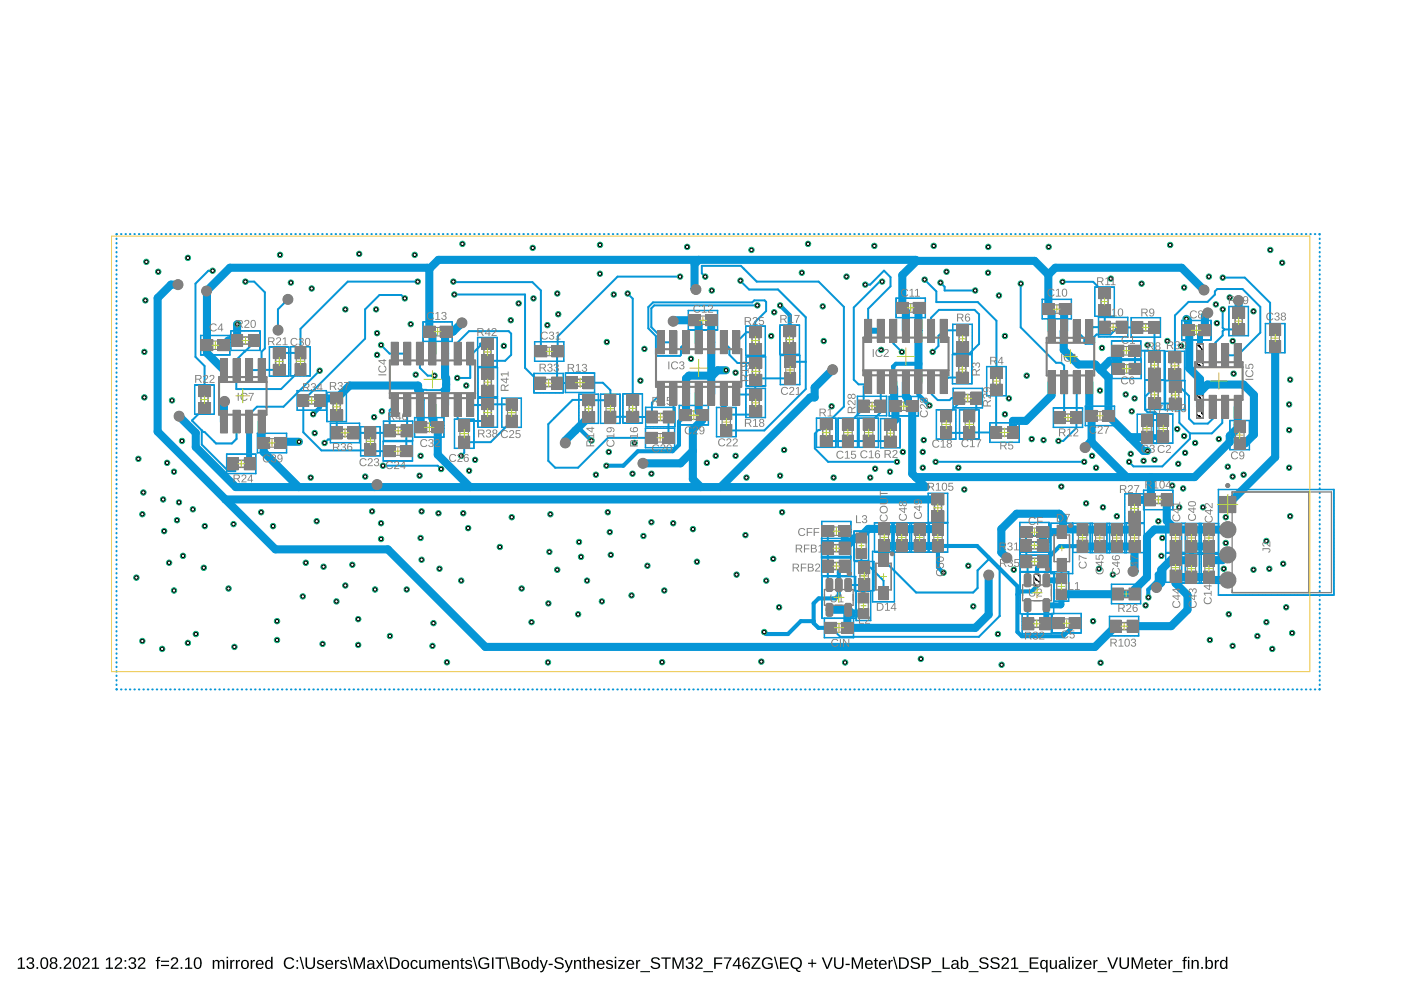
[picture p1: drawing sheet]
<svg xmlns="http://www.w3.org/2000/svg" width="297mm" height="210mm" viewBox="0 0 297 210" stroke-linecap="round" stroke-linejoin="round" font-family="sans-serif">
<path d="M3.8 203.4l.6-.4h.3v2.2h.6v.2h-1.5v-.2h.6v-1.9l-.6 .4zM5.9 203.1a.71 .71 0 0 1 1-.1 .71 .71 0 0 1 0 1.1l-.2 .1a.69 .69 0 0 1 .5 .9 .69 .69 0 0 1-1 .3l-.6-.4v-.2h.3a.49 .49 0 0 0 .7 .4 .49 .49 0 0 0 .2-.8l-.6-.1v-.2a.47 .47 0 0 0 .7-.3 .47 .47 0 0 0-.4-.6 .47 .47 0 0 0-.6 .4h-.3zM7.7 205h.4v.4h-.4zM8.9 203.1a.91 .91 0 0 1 1.1 .1 .91 .91 0 0 1 .2 1 .89 .89 0 0 1-.3 1.1 .89 .89 0 0 1-1.1-.2l-.2-.5v-.8zM9.1 203.3a1.65 1.65 0 0 0 .1 1.9h.2a1.12 1.12 0 0 0 .5-1.6l-.3-.4zM10.8 203.1a.72 .72 0 0 1 1-.1 .72 .72 0 0 1 .1 1.1h-.2a.71 .71 0 0 1 .4 1 .71 .71 0 0 1-1 .3 .66 .66 0 0 1-.6-.6 .66 .66 0 0 1 .5-.7l-.4-.3zM10.9 203.6a.45 .45 0 0 0 .9 0 .45 .45 0 0 0-.9 0zM10.8 204.7a.55 .55 0 0 0 1.1 0 .55 .55 0 0 0-1.1 0zM12.7 205h.3v.4h-.3zM13.8 203.1a.79 .79 0 0 1 1.2 .2 .79 .79 0 0 1-.5 1.1l-.7 .8h1.3v.2h-1.6l.1-.4 .5-.6a.72 .72 0 0 0 .4-1.2l-.5 .1-.2 .3h-.3zM15.8 203.1a.91 .91 0 0 1 1.1 .1 .91 .91 0 0 1 .2 1 .89 .89 0 0 1-.3 1.1 .89 .89 0 0 1-1.2-.2l-.2-.5v-.8zM16 203.3a1.65 1.65 0 0 0 .1 1.9h.2a1.12 1.12 0 0 0 .4-1.6l-.3-.4zM17.7 203.1a.79 .79 0 0 1 1.2 .2 .79 .79 0 0 1-.4 1.1l-.7 .8h1.2v.2h-1.6l.1-.4 .5-.6a.72 .72 0 0 0 .4-1.2l-.5 .1-.1 .3h-.4zM19.6 203.4l.5-.4h.3v2.2h.6v.2h-1.5v-.2h.6v-1.9l-.5 .4zM22.5 203.4l.6-.4h.3v2.2h.6v.2h-1.6v-.2h.7v-1.9l-.6 .4zM24.6 203.1a.79 .79 0 0 1 1.2 .2 .79 .79 0 0 1-.4 1.1l-.7 .8h1.2v.2h-1.6l.1-.4 .5-.6a.72 .72 0 0 0 .4-1.2l-.5 .1-.2 .3h-.3zM26.4 203.6h.4v.3h-.4zM26.4 205.1h.4v.3h-.4zM27.5 203.1a.71 .71 0 0 1 1.1-.1 .71 .71 0 0 1-.1 1.1l-.2 .1a.69 .69 0 0 1 .6 .9 .69 .69 0 0 1-1.1 .3l-.5-.4-.1-.2h.3a.49 .49 0 0 0 .7 .4 .49 .49 0 0 0 .2-.8l-.6-.1v-.2a.47 .47 0 0 0 .7-.3 .47 .47 0 0 0-.4-.6 .47 .47 0 0 0-.5 .4h-.3zM29.5 203.1a.79 .79 0 0 1 1.2 .2 .79 .79 0 0 1-.4 1.1l-.7 .8h1.2v.2h-1.6l.1-.4 .5-.6a.72 .72 0 0 0 .4-1.2l-.5 .1-.1 .3h-.4zM33.4 203l.6-.1v.2l-.4 .2v.3h.4v.2h-.4v1.6h-.3v-1.6h-.3v-.2h.3zM34.1 203.7h1.7v.2h-1.7zM34.1 204.6h1.7v.2h-1.7zM36.5 203.1a.79 .79 0 0 1 1.2 .2 .79 .79 0 0 1-.5 1.1l-.7 .8h1.3v.2h-1.6l.1-.4 .5-.6a.72 .72 0 0 0 .4-1.2l-.5 .1-.2 .3h-.3zM38.3 205h.3v.4h-.3zM39.3 203.4l.6-.4h.3v2.2h.6v.2h-1.6v-.2h.7v-1.9l-.6 .4zM41.4 203.1a.91 .91 0 0 1 1.1 .1 .91 .91 0 0 1 .3 1 .89 .89 0 0 1-.4 1.1 .89 .89 0 0 1-1.1-.2l-.2-.5v-.8zM41.6 203.3a1.65 1.65 0 0 0 .1 1.9h.2a1.12 1.12 0 0 0 .5-1.6l-.3-.4zM45.1 203.6h.3v.3a.58 .58 0 0 1 .5-.4 .58 .58 0 0 1 .6 .4 .58 .58 0 0 1 .7-.4 .58 .58 0 0 1 .4 .7v1.2h-.3l-.1-1.4a.41 .41 0 0 0-.5-.2 .41 .41 0 0 0-.2 .5v1.1h-.3v-1.4a.41 .41 0 0 0-.6-.2 .41 .41 0 0 0-.2 .5v1.1h-.3zM48 202.9h.4v.3h-.4zM48 203.6h.4v1.8h-.4zM48.8 203.6h.3v.3l.2-.3 .4-.1v.3h-.3l-.2 .3-.1 1.3h-.3zM50 203.6h.3v.3l.2-.3 .4-.1v.3h-.3l-.2 .3-.1 1.3h-.3zM51.3 203.8a.94 .94 0 0 1 1.5 .5 .94 .94 0 0 1-1.1 1.1l-.4-.2-.2-.4zM51.6 203.8a.86 .86 0 0 0 .3 1.4 .79 .79 0 0 0 .5-.7 .79 .79 0 0 0-.5-.8zM53.1 203.6h.3l.1 .3 .1-.3 .4-.1v.3h-.3l-.2 .3v1.3h-.3zM54.5 203.8a.85 .85 0 0 1 1-.2 .85 .85 0 0 1 .4 1h-1.3a.54 .54 0 0 0 .3 .6 .54 .54 0 0 0 .7-.3l.2 .1a.92 .92 0 0 1-1.3 .3 .92 .92 0 0 1-.2-1.3zM54.7 203.9l-.1 .4h1l-.3-.5zM56.4 203.8l.5-.3 .6 .3v-.9h.3v2.5h-.3v-.3a.71 .71 0 0 1-.9 .3 .71 .71 0 0 1-.4-.9zM56.6 203.9a.91 .91 0 0 0 .4 1.3 .79 .79 0 0 0 .5-.7 .79 .79 0 0 0-.5-.8zM60.5 203.3a1.21 1.21 0 0 1 1.9 .3l-.3 .1a.9 .9 0 0 0-1.3-.3 .9 .9 0 0 0-.2 1.3 .84 .84 0 0 0 .8 .5 .84 .84 0 0 0 .7-.5l.3 .1a1.25 1.25 0 0 1-1.9 .4 1.25 1.25 0 0 1 0-1.9zM62.9 203.6h.3v.3h-.3zM62.9 205.1h.3v.3h-.3zM63.5 202.9h.3l.7 2.6h-.3zM64.8 203h.3v1.5a.68 .68 0 0 0 .7 .7 .68 .68 0 0 0 .7-.7v-1.5h.3v1.5a1.01 1.01 0 0 1-1 1 1.01 1.01 0 0 1-1-1zM67.4 203.7a.85 .85 0 0 1 1.3 .3h-.3a.39 .39 0 0 0-.5-.3 .39 .39 0 0 0-.3 .5l.2 .1a.67 .67 0 0 1 .7 .2 .67 .67 0 0 1 .1 .7 .91 .91 0 0 1-1.4-.2l.2-.1a.45 .45 0 0 0 .6 .4 .45 .45 0 0 0 .3-.5l-.1-.1a.82 .82 0 0 1-1-.8zM69.2 203.8a.85 .85 0 0 1 1-.2 .85 .85 0 0 1 .4 1h-1.3a.54 .54 0 0 0 .3 .6 .54 .54 0 0 0 .7-.3l.3 .1a.92 .92 0 0 1-1.3 .3 .92 .92 0 0 1-.2-1.3zM69.4 203.9l-.1 .4h1l-.3-.5zM71 203.6h.3v.3l.2-.3 .4-.1v.3h-.3l-.2 .3-.1 1.3h-.3zM72.3 203.7a.85 .85 0 0 1 1.3 .3h-.3a.39 .39 0 0 0-.5-.3 .39 .39 0 0 0-.3 .5l.2 .1a.67 .67 0 0 1 .7 .2 .67 .67 0 0 1 .1 .7 .91 .91 0 0 1-1.4-.2l.2-.1a.45 .45 0 0 0 .6 .4 .45 .45 0 0 0 .3-.5l-.1-.1a.82 .82 0 0 1-.9-.8zM73.7 202.9h.3l.7 2.6h-.3zM75 203h.4l.8 2.1 .7-2.1h.5v2.4h-.3v-2.1l-.8 2.1h-.2l-.8-2.1v2.1h-.3zM78.1 203.6a.74 .74 0 0 1 .8-.1 .74 .74 0 0 1 .4 .6l.1 1 .2 .1v.2h-.4l-.2-.3a.63 .63 0 0 1-.7 .4 .63 .63 0 0 1-.5-.8 .63 .63 0 0 1 .8-.4h.4a.42 .42 0 0 0-.3-.5 .42 .42 0 0 0-.5 .3l-.3-.1zM78.3 204.6a.41 .41 0 0 0 .1 .7 .41 .41 0 0 0 .6-.4v-.4zM79.7 203.6h.3l.5 .7 .5-.7h.3l-.6 .9 .7 .9h-.4l-.5-.7-.5 .7h-.3l.6-.9zM81.4 202.9h.3l.7 2.6h-.3zM82.7 203h.8a1.22 1.22 0 0 1 1.3 1.2 1.22 1.22 0 0 1-1.2 1.2h-.9zM83 203.3v1.9h.5a1 1 0 0 0 .9-1.3 1 1 0 0 0-1.4-.6zM85.3 203.8a.94 .94 0 0 1 1.5 .5 .94 .94 0 0 1-1.1 1.1l-.4-.2-.2-.4zM85.6 203.8a.86 .86 0 0 0 .3 1.4 .79 .79 0 0 0 .5-.7 .79 .79 0 0 0-.5-.8zM87.3 203.8a.76 .76 0 0 1 1.3 .3h-.4a.48 .48 0 0 0-.6-.3 .48 .48 0 0 0-.2 .7 .48 .48 0 0 0 .2 .7 .48 .48 0 0 0 .7-.4l.3 .1a.79 .79 0 0 1-1 .5 .79 .79 0 0 1-.6-.9zM88.9 203.6h.3v1.1a.45 .45 0 0 0 .5 .5 .45 .45 0 0 0 .4-.6v-1h.3v1.8h-.3v-.3a.63 .63 0 0 1-.7 .3 .63 .63 0 0 1-.5-.6zM90.9 203.6h.3v.3a.58 .58 0 0 1 .5-.4 .58 .58 0 0 1 .5 .4 .58 .58 0 0 1 .7-.4 .58 .58 0 0 1 .4 .7v1.2h-.3v-1.4a.41 .41 0 0 0-.5-.2 .41 .41 0 0 0-.2 .5v1.1h-.3l-.1-1.4a.41 .41 0 0 0-.5-.2 .41 .41 0 0 0-.2 .5v1.1h-.3zM93.9 203.8a.85 .85 0 0 1 1.1-.2 .85 .85 0 0 1 .4 1h-1.4a.54 .54 0 0 0 .4 .6 .54 .54 0 0 0 .7-.3l.2 .1a.92 .92 0 0 1-1.3 .3 .92 .92 0 0 1-.2-1.3zM94.2 203.9l-.1 .4h1l-.3-.5zM95.8 203.6h.3v.3a.63 .63 0 0 1 .7-.4 .63 .63 0 0 1 .5 .7v1.2h-.3v-1.2a.45 .45 0 0 0-.5-.5 .45 .45 0 0 0-.4 .6v1.1h-.3zM97.9 203.1h.2v.5h.3v.2h-.3v1.2l.1 .2h.3v.2h-.6l-.1-.1v-1.5h-.2v-.2h.2zM98.8 203.7a.85 .85 0 0 1 1.3 .3h-.3a.39 .39 0 0 0-.5-.3 .39 .39 0 0 0-.2 .5l.1 .1a.67 .67 0 0 1 .7 .2 .67 .67 0 0 1 .1 .7 .91 .91 0 0 1-1.4-.2l.3-.1a.45 .45 0 0 0 .5 .4 .45 .45 0 0 0 .3-.5l-.1-.1a.82 .82 0 0 1-.9-.8zM100.3 202.9h.2l.7 2.6h-.2zM101.7 203.3a1.27 1.27 0 0 1 2 .2l-.3 .1a.93 .93 0 0 0-1.4-.2 .93 .93 0 0 0-.1 1.3 1.03 1.03 0 0 0 1.5 .2v-.4h-.7v-.3h1v.8a1.33 1.33 0 0 1-1.9 .2 1.33 1.33 0 0 1-.1-1.9zM104.3 203h.3v2.4h-.3zM105 203h2v.3h-.8v2.1h-.3v-2.1h-.9zM107.1 202.9h.3l.7 2.6h-.3zM108.4 203a1.58 1.58 0 0 1 1.7 .3v.5l-.4 .3a.66 .66 0 0 1 .6 .8 .66 .66 0 0 1-.9 .5h-1zM108.7 203.3v.7h.6a.42 .42 0 0 0 .4-.1 .42 .42 0 0 0 .1-.4l-.3-.2zM108.7 204.3v.9l1.1-.2a.43 .43 0 0 0-.1-.7zM110.8 203.8a.94 .94 0 0 1 1.5 .5 .94 .94 0 0 1-1.1 1.1l-.4-.2-.2-.4zM111.2 203.8a.86 .86 0 0 0 .2 1.4 .79 .79 0 0 0 .6-.7 .79 .79 0 0 0-.5-.8zM112.7 203.8l.6-.3 .5 .3v-.9h.4v2.5h-.3v-.3a.71 .71 0 0 1-1 .3 .71 .71 0 0 1-.3-.9zM113 203.9a.91 .91 0 0 0 .3 1.3 .79 .79 0 0 0 .5-.7 .79 .79 0 0 0-.5-.8zM114.4 203.6h.3l.6 1.5 .5-1.5h.4l-.8 1.8a.79 .79 0 0 1-.9 .7v-.2h.3l.3-.5zM116.3 204.3h.9v.3h-.9zM117.7 203.3a1.11 1.11 0 0 1 1.8 .2l-.3 .1a.63 .63 0 0 0-.7-.4 .63 .63 0 0 0-.6 .5l.7 .3a.75 .75 0 0 1 .9 .8 .75 .75 0 0 1-1 .7 .89 .89 0 0 1-1-.7h.3a.73 .73 0 0 0 .7 .4 .73 .73 0 0 0 .7-.5l-.7-.4a.72 .72 0 0 1-.8-1zM119.7 203.6h.3l.6 1.5 .5-1.5h.4l-.8 1.8a.79 .79 0 0 1-.9 .7v-.2h.3l.3-.5zM121.7 203.6h.3v.3a.63 .63 0 0 1 .7-.4 .63 .63 0 0 1 .5 .7v1.2h-.3v-1.2a.45 .45 0 0 0-.5-.5 .45 .45 0 0 0-.4 .6v1.1h-.3zM123.8 203.1h.2v.5h.4v.2h-.4v1.2l.1 .2h.3v.2h-.5l-.2-.1v-1.5h-.2v-.2h.2zM124.7 202.9h.3v1a.63 .63 0 0 1 .7-.4 .63 .63 0 0 1 .4 .7v1.2h-.3v-1.2a.45 .45 0 0 0-.5-.5 .45 .45 0 0 0-.3 .6v1.1h-.3zM126.7 203.8a.85 .85 0 0 1 1.1-.2 .85 .85 0 0 1 .4 1h-1.3a.54 .54 0 0 0 .3 .6 .54 .54 0 0 0 .7-.3l.2 .1a.92 .92 0 0 1-1.3 .3 .92 .92 0 0 1-.2-1.3zM127 203.9l-.1 .4h1l-.3-.5zM128.7 203.7a.85 .85 0 0 1 1.3 .3h-.3a.39 .39 0 0 0-.5-.3 .39 .39 0 0 0-.3 .5l.2 .1a.67 .67 0 0 1 .7 .2 .67 .67 0 0 1 .1 .7 .91 .91 0 0 1-1.5-.2l.3-.1a.45 .45 0 0 0 .6 .4 .45 .45 0 0 0 .3-.5l-.1-.1a.82 .82 0 0 1-1-.8zM130.3 202.9h.4v.3h-.4zM130.3 203.6h.4v1.8h-.4zM131.1 203.6h1.4v.2l-1.1 1.4h1.1v.2h-1.5v-.2l1.1-1.4h-1zM133 203.8a.85 .85 0 0 1 1.1-.2 .85 .85 0 0 1 .4 1h-1.4a.54 .54 0 0 0 .4 .6 .54 .54 0 0 0 .6-.3l.3 .1a.92 .92 0 0 1-1.3 .3 .92 .92 0 0 1-.2-1.3zM133.3 203.9l-.2 .4h1.1l-.4-.5zM134.9 203.6h.3v.3l.1-.3 .4-.1v.3h-.3l-.2 .3v1.3h-.3zM135.8 205.9h2v.2h-2zM138.2 203.3a1.11 1.11 0 0 1 1.7 .2l-.3 .1a.63 .63 0 0 0-.7-.4 .63 .63 0 0 0-.5 .5l.6 .3a.75 .75 0 0 1 1 .8 .75 .75 0 0 1-1 .7 .89 .89 0 0 1-1.1-.7h.4a.73 .73 0 0 0 .7 .4 .73 .73 0 0 0 .6-.5l-.7-.4a.72 .72 0 0 1-.7-1zM140.2 203h2v.3h-.8v2.1h-.4v-2.1h-.8zM142.6 203h.4l.8 2.1 .7-2.1h.4v2.4h-.3l.1-2.1-.8 2.1h-.2l-.8-2.1v2.1h-.3zM145.7 203.1a.71 .71 0 0 1 1-.1 .71 .71 0 0 1 0 1.1l-.2 .1a.69 .69 0 0 1 .5 .9 .69 .69 0 0 1-1 .3l-.6-.4v-.2h.3a.49 .49 0 0 0 .7 .4 .49 .49 0 0 0 .2-.8l-.6-.1v-.2a.47 .47 0 0 0 .6-.3 .47 .47 0 0 0-.3-.6 .47 .47 0 0 0-.6 .4h-.3zM147.6 203.1a.79 .79 0 0 1 1.3 .2 .79 .79 0 0 1-.5 1.1l-.7 .8h1.3v.2h-1.6l.1-.4 .5-.6a.72 .72 0 0 0 .4-1.2l-.5 .1-.2 .3h-.3zM149.1 205.9h2.1v.2h-2.1zM151.4 203h1.7v.3h-1.3v.9h1.3v.2h-1.3v1h-.4zM153.5 203h1.6l-.7 1.6-.2 .8h-.3a3.8 3.8 0 0 1 .9-2.1h-1.3zM156.5 203h.3v1.6h.3v.3h-.3v.5h-.3v-.5h-1.2v-.3zM156.5 203.3l-.9 1.3h.9zM157.8 203.1a.76 .76 0 0 1 1.2 .3l-.3 .1a.51 .51 0 0 0-.7-.2 .51 .51 0 0 0-.3 .6v.3a.79 .79 0 0 1 1.2 0 .79 .79 0 0 1-.1 1.1 .79 .79 0 0 1-1.2-.1 1.85 1.85 0 0 1 .2-2.1zM157.7 204.6a.52 .52 0 0 0 1 0 .52 .52 0 0 0-1 0zM159.4 203h1.8v.2l-1.5 2h1.5v.2h-1.9v-.2l1.5-1.9h-1.4zM161.8 203.3a1.27 1.27 0 0 1 2 .2l-.3 .1a.93 .93 0 0 0-1.4-.2 .93 .93 0 0 0-.1 1.3 1.03 1.03 0 0 0 1.5 .2v-.4h-.7v-.3h1v.8a1.33 1.33 0 0 1-1.9 .2 1.33 1.33 0 0 1-.1-1.9zM164.1 202.9h.3l.7 2.6h-.3zM165.4 203h1.8v.3h-1.5v.7h1.4v.3h-1.4v.9h1.6v.2h-1.9zM167.9 203.3a1.27 1.27 0 0 1 2 .3 1.27 1.27 0 0 1-.9 1.8l.2 .3 .5 .1v.3a.74 .74 0 0 1-1-.6 1.27 1.27 0 0 1-1.1-.9 1.27 1.27 0 0 1 .3-1.3zM168.2 203.5a.95 .95 0 0 0 0 1.4 .95 .95 0 0 0 1.4-.2 .95 .95 0 0 0-.2-1.2 .95 .95 0 0 0-1.2 0zM172.1 203.4h.2v.7h.8v.3h-.8v.7h-.2v-.7h-.8v-.3h.8zM174.2 203h.4l.8 2.1 .8-2.1h.4l-1 2.4h-.4zM176.8 203h.4v1.5a.68 .68 0 0 0 .7 .7 .68 .68 0 0 0 .6-.7v-1.5h.4v1.5a1.01 1.01 0 0 1-1 1 1.01 1.01 0 0 1-1.1-1zM179.3 204.3h.8v.3h-.8zM180.6 203h.4l.8 2.1 .7-2.1h.5v2.4h-.3v-2.1l-.8 2.1h-.2l-.8-2.1v2.1h-.3zM183.6 203.8a.85 .85 0 0 1 1-.2 .85 .85 0 0 1 .5 1h-1.4a.54 .54 0 0 0 .4 .6 .54 .54 0 0 0 .6-.3l.3 .1a.92 .92 0 0 1-1.3 .3 .92 .92 0 0 1-.2-1.3zM183.9 203.9l-.2 .4h1l-.3-.5zM185.6 203.1h.2v.5h.3v.2h-.3v1.2l.1 .2h.3v.2h-.6l-.1-.1v-1.5h-.2v-.2h.2zM186.6 203.8a.85 .85 0 0 1 1-.2 .85 .85 0 0 1 .4 1h-1.3a.54 .54 0 0 0 .3 .6 .54 .54 0 0 0 .7-.3l.3 .1a.92 .92 0 0 1-1.4 .3 .92 .92 0 0 1-.2-1.3zM186.8 203.9l-.1 .4h1l-.3-.5zM188.4 203.6h.3v.3l.2-.3 .4-.1v.3h-.4l-.1 .3-.1 1.3h-.3zM189.3 202.9h.3l.7 2.6h-.3zM190.6 203h.8a1.22 1.22 0 0 1 1.3 1.2 1.22 1.22 0 0 1-1.2 1.2h-.9zM190.9 203.3v1.9h.6a1 1 0 0 0 .8-1.3 1 1 0 0 0-1.4-.6zM193.3 203.3a1.11 1.11 0 0 1 1.7 .2l-.3 .1a.63 .63 0 0 0-.7-.4 .63 .63 0 0 0-.5 .5l.6 .3a.75 .75 0 0 1 1 .8 .75 .75 0 0 1-1 .7 .89 .89 0 0 1-1.1-.7h.3a.73 .73 0 0 0 .8 .4 .73 .73 0 0 0 .6-.5l-.7-.4a.72 .72 0 0 1-.7-1zM195.5 203a2.12 2.12 0 0 1 1.7 .2 .76 .76 0 0 1 .1 .8 .76 .76 0 0 1-.7 .5h-.8v.9h-.3zM195.8 203.3v.9h1a.49 .49 0 0 0 0-.9zM197.5 205.9h2.1v.2h-2.1zM199.8 203h.4v2.2h1.2v.2h-1.6zM202 203.6a.74 .74 0 0 1 .7-.1 .74 .74 0 0 1 .5 .6v1l.3 .1v.2h-.4l-.2-.3a.63 .63 0 0 1-.8 .4 .63 .63 0 0 1-.4-.8 .63 .63 0 0 1 .8-.4h.4a.42 .42 0 0 0-.3-.5 .42 .42 0 0 0-.5 .3l-.4-.1zM202.1 204.6a.41 .41 0 0 0 .1 .7 .41 .41 0 0 0 .6-.4l.1-.4zM203.7 202.9h.3v1a.71 .71 0 0 1 .9-.3 .71 .71 0 0 1 .4 .9 .76 .76 0 0 1-.9 .9l-.4-.3v.3h-.3zM204.2 203.8a.84 .84 0 0 0 .3 1.4 .83 .83 0 0 0 0-1.4zM205.4 205.9h2.1v.2h-2.1zM207.8 203.3a1.11 1.11 0 0 1 1.8 .2l-.4 .1a.63 .63 0 0 0-.6-.4 .63 .63 0 0 0-.6 .5l.7 .3a.75 .75 0 0 1 .9 .8 .75 .75 0 0 1-1 .7 .89 .89 0 0 1-1-.7h.3a.73 .73 0 0 0 .7 .4 .73 .73 0 0 0 .7-.5l-.8-.4a.72 .72 0 0 1-.7-1zM210.2 203.3a1.11 1.11 0 0 1 1.7 .2l-.3 .1a.63 .63 0 0 0-.7-.4 .63 .63 0 0 0-.5 .5l.6 .3a.75 .75 0 0 1 1 .8 .75 .75 0 0 1-1 .7 .89 .89 0 0 1-1.1-.7h.4a.73 .73 0 0 0 .7 .4 .73 .73 0 0 0 .6-.5l-.7-.4a.72 .72 0 0 1-.7-1zM212.6 203.1a.79 .79 0 0 1 1.2 .2 .79 .79 0 0 1-.5 1.1l-.7 .8h1.3v.2h-1.6l.1-.4 .5-.6a.72 .72 0 0 0 .4-1.2l-.5 .1-.2 .3h-.3zM214.4 203.4l.6-.4h.3v2.2h.6v.2h-1.5v-.2h.6v-1.9l-.6 .4zM216 205.9h2.1v.2h-2.1zM218.3 203h1.9v.3h-1.6v.7h1.5v.3h-1.5v.9h1.6v.2h-1.9zM220.7 203.8l.5-.3 .6 .3v-.3h.3v2.7h-.3v-1.1a.71 .71 0 0 1-.9 .3 .71 .71 0 0 1-.4-.9zM221 203.9a.9 .9 0 0 0 .3 1.3 .79 .79 0 0 0 .5-.7 .79 .79 0 0 0-.5-.8zM222.6 203.6h.3v1.1a.45 .45 0 0 0 .5 .5 .45 .45 0 0 0 .4-.6v-1h.3v1.8h-.3v-.3a.63 .63 0 0 1-.7 .3 .63 .63 0 0 1-.5-.6zM224.8 203.6a.74 .74 0 0 1 .7-.1 .74 .74 0 0 1 .5 .6v1l.3 .1v.2h-.4l-.2-.3a.63 .63 0 0 1-.8 .4 .63 .63 0 0 1-.4-.8 .63 .63 0 0 1 .8-.4h.4a.42 .42 0 0 0-.3-.5 .42 .42 0 0 0-.5 .3l-.4-.1zM224.9 204.6a.41 .41 0 0 0 .1 .7 .41 .41 0 0 0 .6-.4l.1-.4zM226.5 202.9h.3v2.5h-.3zM227.3 202.9h.3v.3h-.3zM227.3 203.6h.3v1.8h-.3zM228.1 203.6h1.3v.2l-1 1.4h1v.2h-1.4v-.2l1-1.4h-.9zM230 203.8a.85 .85 0 0 1 1-.2 .85 .85 0 0 1 .4 1h-1.3a.54 .54 0 0 0 .3 .6 .54 .54 0 0 0 .7-.3l.3 .1a.92 .92 0 0 1-1.3 .3 .92 .92 0 0 1-.2-1.3zM230.2 203.9l-.1 .4h1l-.3-.5zM231.8 203.6h.3v.3l.2-.3 .4-.1v.3h-.3l-.2 .3-.1 1.3h-.3zM232.7 205.9h2.1v.2h-2.1zM234.7 203h.4l.8 2.1 .8-2.1h.4l-1 2.4h-.4zM237.4 203h.3v1.5a.68 .68 0 0 0 .7 .7 .68 .68 0 0 0 .6-.7v-1.5h.4v1.5a1.01 1.01 0 0 1-1 1 1.01 1.01 0 0 1-1-1zM239.9 203h.5l.7 2.1 .8-2.1h.4v2.4h-.3v-2.1l-.8 2.1h-.2l-.8-2.1v2.1h-.3zM242.9 203.8a.85 .85 0 0 1 1.1-.2 .85 .85 0 0 1 .4 1h-1.3a.54 .54 0 0 0 .3 .6 .54 .54 0 0 0 .7-.3l.2 .1a.92 .92 0 0 1-1.3 .3 .92 .92 0 0 1-.2-1.3zM243.2 203.9l-.1 .4h1l-.3-.5zM244.9 203.1h.2v.5h.4v.2h-.4v1.2l.1 .2h.3v.2h-.5l-.1-.1-.1-1.5h-.2v-.2h.2zM245.9 203.8a.85 .85 0 0 1 1-.2 .85 .85 0 0 1 .4 1h-1.3a.54 .54 0 0 0 .3 .6 .54 .54 0 0 0 .7-.3l.3 .1a.92 .92 0 0 1-1.3 .3 .92 .92 0 0 1-.2-1.3zM246.2 203.9l-.2 .4h1l-.3-.5zM247.7 203.6h.3v.3l.2-.3 .4-.1v.3h-.3l-.2 .3v1.3h-.4zM248.6 205.9h2.1v.2h-2.1zM251.1 203l.5-.1v.2l-.3 .2v.3h.3v.2h-.3v1.6h-.3v-1.6h-.3v-.2h.3zM251.9 202.9h.3v.3h-.3zM251.9 203.6h.3v1.8h-.3zM252.6 203.6h.3v.3a.63 .63 0 0 1 .8-.4 .63 .63 0 0 1 .4 .7v1.2h-.3v-1.2a.45 .45 0 0 0-.5-.5 .45 .45 0 0 0-.3 .6v1.1h-.3zM254.7 205h.3v.4h-.3zM255.6 202.9h.3v1a.71 .71 0 0 1 .9-.3 .71 .71 0 0 1 .4 .9 .76 .76 0 0 1-.9 .9l-.4-.3v.3h-.3zM256.1 203.8a.84 .84 0 0 0 .3 1.4 .83 .83 0 0 0 0-1.4zM257.6 203.6h.2l.1 .3 .1-.3 .4-.1v.3h-.3l-.2 .3v1.3h-.3zM258.8 203.8l.5-.3 .6 .3v-.9h.3v2.5h-.3v-.3a.71 .71 0 0 1-.9 .3 .71 .71 0 0 1-.4-.9zM259.1 203.9a.9 .9 0 0 0 .3 1.3 .79 .79 0 0 0 .5-.7 .79 .79 0 0 0-.5-.8z" fill="#000"/>
<g fill="#0696d7" stroke="#0696d7" stroke-width=".21">
<path d="M239.4 73.3h2.3v2.1h-2.3z"/>
<path d="M235.8 73.3h2.4v2.1h-2.4z"/>
<path d="M178.7 88.8h2.1v2.3h-2.1z"/>
<path d="M178.7 92.4h2.1v2.3h-2.1z"/>
<path d="M183.1 92.4h2.1v2.3h-2.1z"/>
<path d="M183.1 88.8h2.1v2.3h-2.1z"/>
<path d="M204.4 87h2.2v2.4h-2.2z"/>
<path d="M204.4 90.6h2.2v2.3h-2.2z"/>
<path d="M199.5 90.6h2.2v2.3h-2.2z"/>
<path d="M199.5 87h2.2v2.4h-2.2z"/>
<path d="M128.4 87.3h2.1v2.3h-2.1z"/>
<path d="M128.4 83.7h2.1v2.3h-2.1z"/>
<path d="M245.6 87.9h2.1v2.3h-2.1z"/>
<path d="M245.6 91.5h2.1v2.3h-2.1z"/>
<path d="M137 91.8h2.3v2.1h-2.3z"/>
<path d="M140.6 91.8h2.3v2.1h-2.3z"/>
<path d="M166.5 79.1h2.1v2.3h-2.1z"/>
<path d="M166.5 75.5h2.1v2.3h-2.1z"/>
<path d="M153 90.1h2.1v2.3h-2.1z"/>
<path d="M153 86.5h2.1v2.4h-2.1z"/>
<path d="M77.5 90.6h2.1v2.3h-2.1z"/>
<path d="M77.5 94.2h2.1v2.3h-2.1z"/>
<path d="M81.4 94.6h2.3v2.1h-2.3z"/>
<path d="M85 94.6h2.3v2.1h-2.3z"/>
<path d="M107.4 84.6h2.1v2.3h-2.1z"/>
<path d="M107.4 88.1h2.1v2.4h-2.1z"/>
<path d="M97.4 92.6h2.1v2.3h-2.1z"/>
<path d="M97.4 89h2.1v2.3h-2.1z"/>
<path d="M242.1 88h2.1v2.3h-2.1z"/>
<path d="M242.1 91.5h2.1v2.4h-2.1z"/>
<path d="M62.7 73.7h2.1v2.3h-2.1z"/>
<path d="M62.7 77.2h2.1v2.3h-2.1z"/>
<path d="M117.1 73.4h2.3v2.2h-2.3z"/>
<path d="M113.5 73.4h2.3v2.2h-2.3z"/>
<path d="M269.3 68.7h2.1v2.4h-2.1z"/>
<path d="M269.3 72.3h2.1v2.3h-2.1z"/>
<path d="M239.5 77.1h2.3v2.1h-2.3z"/>
<path d="M235.9 77.1h2.3v2.1h-2.3z"/>
<path d="M174 88.9h2.3v2.1h-2.3z"/>
<path d="M174 92.5h2.3v2.1h-2.3z"/>
<path d="M236.7 68.2h2.2v2.3h-2.2z"/>
<path d="M233.2 68.2h2.1v2.3h-2.1z"/>
<path d="M233 64.7h2.4v2.1h-2.4z"/>
<path d="M233 61.1h2.4v2.1h-2.4z"/>
<path d="M223.6 87.4h2.1v2.3h-2.1z"/>
<path d="M227.2 87.4h2.1v2.3h-2.1z"/>
<path d="M120.1 80h2.1v2.3h-2.1z"/>
<path d="M123.7 80h2.1v2.3h-2.1z"/>
<path d="M123.7 87.4h2.3v2.1h-2.3z"/>
<path d="M123.7 83.8h2.3v2.1h-2.3z"/>
<path d="M140.7 87.2h2.2v2.4h-2.2z"/>
<path d="M137.2 87.2h2.1v2.4h-2.1z"/>
<path d="M133 87.3h2.3v2.1h-2.3z"/>
<path d="M133 83.7h2.3v2.2h-2.3z"/>
<path d="M166.3 69.2h2.3v2.1h-2.3z"/>
<path d="M166.3 72.7h2.3v2.2h-2.3z"/>
<path d="M159.1 86.1h2.3v2.2h-2.3z"/>
<path d="M159.1 82.6h2.3v2.1h-2.3z"/>
<path d="M187.6 89h2.3v2.1h-2.3z"/>
<path d="M187.6 92.6h2.3v2.1h-2.3z"/>
<path d="M49.2 71h2.1v2.4h-2.1z"/>
<path d="M52.8 71h2.1v2.4h-2.1z"/>
<path d="M58 77.4h2.4v2.1h-2.4z"/>
<path d="M58 73.8h2.4v2.1h-2.4z"/>
<path d="M42.2 85.4h2.3v2.2h-2.3z"/>
<path d="M42.2 81.9h2.3v2.1h-2.3z"/>
<path d="M248 80.9h2.3v2.2h-2.3z"/>
<path d="M248 84.5h2.3v2.1h-2.3z"/>
<path d="M48.3 97.2h2.1v2.3h-2.1z"/>
<path d="M51.9 97.2h2.1v2.3h-2.1z"/>
<path d="M185.6 84.9h2.1v2.3h-2.1z"/>
<path d="M182.1 84.9h2.1v2.3h-2.1z"/>
<path d="M202.4 83.2h2.1v2.4h-2.1z"/>
<path d="M205.9 83.2h2.1v2.4h-2.1z"/>
<path d="M202.9 79h2.3v2.1h-2.3z"/>
<path d="M202.9 75.4h2.3v2.1h-2.3z"/>
<path d="M247.9 74.7h2.4v2.1h-2.4z"/>
<path d="M247.9 78.3h2.4v2.1h-2.4z"/>
<path d="M117.1 80.1h2.1v2.3h-2.1z"/>
<path d="M113.5 80.1h2.1v2.3h-2.1z"/>
<path d="M66.8 83.7h2.1v2.4h-2.1z"/>
<path d="M63.2 83.7h2.2v2.4h-2.2z"/>
<path d="M73.9 90.6h2.1v2.4h-2.1z"/>
<path d="M70.3 90.6h2.1v2.4h-2.1z"/>
<path d="M70.2 83.4h2.4v2.1h-2.4z"/>
<path d="M70.2 87h2.4v2.1h-2.4z"/>
<path d="M102.2 88.2h2.4v2.1h-2.4z"/>
<path d="M102.2 84.6h2.4v2.1h-2.4z"/>
<path d="M261.5 68.8h2.3v2.1h-2.3z"/>
<path d="M261.5 65.2h2.3v2.2h-2.3z"/>
<path d="M210.1 78h2.3v2.1h-2.3z"/>
<path d="M210.1 81.6h2.3v2.1h-2.3z"/>
<path d="M85.1 90.2h2.1v2.3h-2.1z"/>
<path d="M81.6 90.2h2.1v2.3h-2.1z"/>
<path d="M213.7 90.5h2.1v2.4h-2.1z"/>
<path d="M210.1 90.5h2.2v2.4h-2.2z"/>
<path d="M202.9 72.6h2.4v2.1h-2.4z"/>
<path d="M202.9 69h2.4v2.1h-2.4z"/>
<path d="M243.6 84.4h2.4v2.2h-2.4z"/>
<path d="M243.6 80.9h2.4v2.1h-2.4z"/>
<path d="M243.6 78.1h2.3v2.2h-2.3z"/>
<path d="M243.6 74.6h2.3v2.1h-2.3z"/>
<path d="M243.7 68.3h2.1v2.3h-2.1z"/>
<path d="M240.1 68.3h2.1v2.3h-2.1z"/>
<path d="M220 111.8h2.3v2.1h-2.3z"/>
<path d="M216.4 111.8h2.3v2.1h-2.3z"/>
<path d="M224.2 111.5h1.8v2.5h-1.8z"/>
<path d="M224.2 118.5h1.8v2.6h-1.8z"/>
<path d="M216.5 114.4h2.1v2.4h-2.1z"/>
<path d="M220 114.4h2.2v2.4h-2.2z"/>
<path d="M217 131.1h2.1v2.3h-2.1z"/>
<path d="M220.5 131.1h2.2v2.3h-2.2z"/>
<path d="M223.2 131.1h2.3v2.1h-2.3z"/>
<path d="M226.8 131.1h2.3v2.1h-2.3z"/>
<path d="M228.5 111.1h2.1v2.3h-2.1z"/>
<path d="M228.5 114.6h2.1v2.4h-2.1z"/>
<path d="M216.5 117.9h2.2v2.4h-2.2z"/>
<path d="M220.1 117.9h2.1v2.4h-2.1z"/>
<path d="M177.9 111.5h2.4v2.2h-2.4z"/>
<path d="M174.4 111.5h2.3v2.2h-2.3z"/>
<path d="M174.5 118.9h2.1v2.3h-2.1z"/>
<path d="M178 118.9h2.1v2.3h-2.1z"/>
<path d="M182.2 122.7h2.1v2.4h-2.1z"/>
<path d="M182.2 119.2h2.1v2.3h-2.1z"/>
<path d="M178.5 132.1h2.3v2.1h-2.3z"/>
<path d="M174.9 132.1h2.4v2.1h-2.4z"/>
<path d="M186.4 117.5h1.8v2.5h-1.8z"/>
<path d="M186.4 124.5h1.8v2.5h-1.8z"/>
<path d="M186.4 111h2.1v2.3h-2.1z"/>
<path d="M186.4 114.6h2.1v2.3h-2.1z"/>
<path d="M178 115.1h2.1v2.3h-2.1z"/>
<path d="M174.5 115.1h2.1v2.3h-2.1z"/>
<path d="M224 125h2.1v1.9h-2.1z"/>
<path d="M224 121.7h2.1v1.9h-2.1z"/>
<path d="M182.1 129.1h2v1.9h-2z"/>
<path d="M182.1 125.8h2v1.9h-2z"/>
<path d="M181.6 116.4h2v1.9h-2z"/>
<path d="M181.6 113.1h2v1.9h-2z"/>
<path d="M259.1 73h1.3v4.6h-1.3z"/>
<path d="M259.1 83.9h1.3v4.6h-1.3z"/>
<path d="M261.8 73h1.3v4.6h-1.3z"/>
<path d="M256.5 73h1.2v4.6h-1.2z"/>
<path d="M253.8 73h1.3v4.6h-1.3z"/>
<path d="M261.8 83.9h1.3v4.6h-1.3z"/>
<path d="M256.5 83.9h1.2v4.6h-1.2z"/>
<path d="M253.8 83.9h1.3v4.6h-1.3z"/>
<path d="M227.6 67.9h1.3v4.6h-1.3z"/>
<path d="M227.6 78.8h1.3v4.6h-1.3z"/>
<path d="M230.3 67.9h1.3v4.6h-1.3z"/>
<path d="M225 67.9h1.3v4.6h-1.3z"/>
<path d="M222.3 67.9h1.3v4.6h-1.3z"/>
<path d="M230.3 78.8h1.3v4.6h-1.3z"/>
<path d="M225 78.8h1.3v4.6h-1.3z"/>
<path d="M222.3 78.8h1.3v4.6h-1.3z"/>
<path d="M52.2 76.2h1.2v4.6h-1.2z"/>
<path d="M52.2 87.1h1.2v4.6h-1.2z"/>
<path d="M54.8 76.2h1.3v4.6h-1.3z"/>
<path d="M49.5 76.2h1.3v4.6h-1.3z"/>
<path d="M46.8 76.2h1.3v4.6h-1.3z"/>
<path d="M54.8 87.1h1.3v4.6h-1.3z"/>
<path d="M49.5 87.1h1.3v4.6h-1.3z"/>
<path d="M46.8 87.1h1.3v4.6h-1.3z"/>
<path d="M186.1 78.7h1.3v4.6h-1.3z"/>
<path d="M186.1 67.8h1.3v4.6h-1.3z"/>
<path d="M183.4 78.7h1.3v4.6h-1.3z"/>
<path d="M188.8 78.7h1.2v4.6h-1.2z"/>
<path d="M191.4 78.7h1.3v4.6h-1.3z"/>
<path d="M183.4 67.8h1.3v4.6h-1.3z"/>
<path d="M188.8 67.8h1.2v4.6h-1.2z"/>
<path d="M191.4 67.8h1.3v4.6h-1.3z"/>
<path d="M196.8 78.7h1.2v4.6h-1.2z"/>
<path d="M196.8 67.8h1.2v4.6h-1.2z"/>
<path d="M194.1 78.7h1.3v4.6h-1.3z"/>
<path d="M199.4 78.7h1.3v4.6h-1.3z"/>
<path d="M194.1 67.8h1.3v4.6h-1.3z"/>
<path d="M199.4 67.8h1.3v4.6h-1.3z"/>
<path d="M102.3 81.8h2.3v2.1h-2.3z"/>
<path d="M102.3 78.2h2.3v2.1h-2.3z"/>
<path d="M102.2 75.4h2.3v2.1h-2.3z"/>
<path d="M102.2 71.8h2.3v2.1h-2.3z"/>
<path d="M159.1 79.5h2.3v2.1h-2.3z"/>
<path d="M159.1 75.9h2.3v2.1h-2.3z"/>
<path d="M159 72.9h2.4v2.2h-2.4z"/>
<path d="M159 69.4h2.4v2.1h-2.4z"/>
<path d="M142.2 81.2h1.2v4.6h-1.2z"/>
<path d="M142.2 70.3h1.2v4.6h-1.2z"/>
<path d="M139.5 81.2h1.3v4.6h-1.3z"/>
<path d="M144.8 81.2h1.3v4.6h-1.3z"/>
<path d="M147.5 81.2h1.3v4.6h-1.3z"/>
<path d="M139.5 70.3h1.3v4.6h-1.3z"/>
<path d="M144.8 70.3h1.3v4.6h-1.3z"/>
<path d="M147.5 70.3h1.3v4.6h-1.3z"/>
<path d="M152.8 81.2h1.3v4.6h-1.3z"/>
<path d="M152.8 70.3h1.3v4.6h-1.3z"/>
<path d="M150.2 81.2h1.2v4.6h-1.2z"/>
<path d="M155.5 81.2h1.3v4.6h-1.3z"/>
<path d="M150.2 70.3h1.2v4.6h-1.2z"/>
<path d="M155.5 70.3h1.3v4.6h-1.3z"/>
<path d="M85.7 83.6h1.3v4.6h-1.3z"/>
<path d="M85.7 72.7h1.3v4.6h-1.3z"/>
<path d="M83.1 83.6h1.2v4.6h-1.2z"/>
<path d="M88.4 83.6h1.3v4.6h-1.3z"/>
<path d="M91.1 83.6h1.2v4.6h-1.2z"/>
<path d="M83.1 72.7h1.2v4.6h-1.2z"/>
<path d="M88.4 72.7h1.3v4.6h-1.3z"/>
<path d="M91.1 72.7h1.2v4.6h-1.2z"/>
<path d="M96.4 83.6h1.3v4.6h-1.3z"/>
<path d="M96.4 72.7h1.3v4.6h-1.3z"/>
<path d="M93.7 83.6h1.3v4.6h-1.3z"/>
<path d="M99.1 83.6h1.2v4.6h-1.2z"/>
<path d="M93.7 72.7h1.3v4.6h-1.3z"/>
<path d="M99.1 72.7h1.2v4.6h-1.2z"/>
<path d="M250.7 69h2.3v2.1h-2.3z"/>
<path d="M254.3 69h2.3v2.1h-2.3z"/>
<path d="M261.8 89.3h2.1v2.3h-2.1z"/>
<path d="M261.8 92.9h2.1v2.3h-2.1z"/>
<path d="M224.7 64.5h2.3v2.1h-2.3z"/>
<path d="M221.1 64.5h2.3v2.1h-2.3z"/>
<path d="M193.7 64.2h2.3v2.1h-2.3z"/>
<path d="M190.1 64.2h2.4v2.1h-2.4z"/>
<path d="M149.7 66.8h2.3v2.2h-2.3z"/>
<path d="M146.1 66.8h2.3v2.2h-2.3z"/>
<path d="M93.4 69.3h2.3v2.1h-2.3z"/>
<path d="M89.9 69.3h2.3v2.1h-2.3z"/>
<path d="M230.3 87.1h2.3v2.1h-2.3z"/>
<path d="M233.8 87.1h2.4v2.1h-2.4z"/>
<path d="M192.2 85h2.4v2.2h-2.4z"/>
<path d="M188.7 85h2.3v2.2h-2.3z"/>
<path d="M147.7 87h2.4v2.1h-2.4z"/>
<path d="M144.2 87h2.3v2.1h-2.3z"/>
<path d="M91.7 89.6h2.3v2.1h-2.3z"/>
<path d="M88.1 89.6h2.3v2.1h-2.3z"/>
<path d="M54.7 92.9h2.4v2.1h-2.4z"/>
<path d="M58.3 92.9h2.3v2.1h-2.3z"/>
<path d="M251.5 114.7h2.2v2.3h-2.2z"/>
<path d="M251.5 111.1h2.2v2.4h-2.2z"/>
<path d="M248.2 111.1h2.1v2.3h-2.1z"/>
<path d="M248.2 114.7h2.1v2.3h-2.1z"/>
<path d="M255.2 111.1h2.2v2.4h-2.2z"/>
<path d="M255.2 114.7h2.2v2.3h-2.2z"/>
<path d="M46.3 72.1h2.3v2.2h-2.3z"/>
<path d="M42.7 72.1h2.3v2.2h-2.3z"/>
<path d="M255.3 117.6h2.1v2.3h-2.1z"/>
<path d="M255.3 121.2h2.1v2.3h-2.1z"/>
<path d="M251.5 121.2h2.2v2.3h-2.2z"/>
<path d="M251.5 117.6h2.2v2.4h-2.2z"/>
<path d="M248.2 121h2.1v2.3h-2.1z"/>
<path d="M248.2 117.4h2.1v2.3h-2.1z"/>
<path d="M232.1 114.7h2.2v2.3h-2.2z"/>
<path d="M232.1 111.1h2.2v2.4h-2.2z"/>
<path d="M235.7 111.1h2.1v2.4h-2.1z"/>
<path d="M235.7 114.7h2.1v2.3h-2.1z"/>
<path d="M239.5 111.1h2.1v2.4h-2.1z"/>
<path d="M239.5 114.7h2.1v2.3h-2.1z"/>
<path d="M190.1 114.6h2.2v2.3h-2.2z"/>
<path d="M190.1 111h2.2v2.3h-2.2z"/>
<path d="M193.9 111h2.1v2.3h-2.1z"/>
<path d="M193.9 114.6h2.1v2.3h-2.1z"/>
<path d="M197.8 111h2.1v2.3h-2.1z"/>
<path d="M197.8 114.6h2.1v2.3h-2.1z"/>
<path d="M239.5 124.8h2.1v2.3h-2.1z"/>
<path d="M235.9 124.8h2.1v2.3h-2.1z"/>
<path d="M239.4 108.5h2.3v2.1h-2.3z"/>
<path d="M239.4 104.9h2.3v2.1h-2.3z"/>
<path d="M239.1 131.6h2.1v2.3h-2.1z"/>
<path d="M235.5 131.6h2.1v2.3h-2.1z"/>
<path d="M242.7 104.8h2.2v2.3h-2.2z"/>
<path d="M246.3 104.8h2.1v2.3h-2.1z"/>
<path d="M197.7 108.4h2.3v2.1h-2.3z"/>
<path d="M197.7 104.8h2.3v2.2h-2.3z"/>
</g>
<g fill="#0696d7" stroke="#0696d7" stroke-width=".21">
<path d="M179.3 122.9l.2-.1 .9 .1v2.1l-.1 .3h-.8l-.2-.1z" fill-rule="evenodd"/>
<path d="M177.3 122.9l.2-.1 .9 .1 .1 2.1-.2 .3h-.8l-.2-.1z" fill-rule="evenodd"/>
<path d="M175.3 122.9l.2-.1 .9 .1 .1 2.1-.2 .3h-.8l-.2-.1z" fill-rule="evenodd"/>
<path d="M175.3 128.2l.2-.2 .9 .2 .1 2.1-.2 .2-.8 .1-.2-.2z" fill-rule="evenodd"/>
<path d="M179.3 128.2l.2-.2 .9 .2v2.1l-.1 .2-.8 .1-.2-.2z" fill-rule="evenodd"/>
<path d="M221.3 121.9l.2-.1 .9 .1 .1 2.1-.2 .3h-.8l-.2-.1z" fill-rule="evenodd"/>
<path d="M219.3 121.9l.3-.1 .8 .1 .1 2.1-.2 .3h-.7l-.3-.1z" fill-rule="evenodd"/>
<path d="M217.3 121.9l.3-.1 .8 .1 .1 2.1-.2 .3h-.7l-.3-.1z" fill-rule="evenodd"/>
<path d="M217.3 127.2l.3-.2 .8 .2 .1 2.1-.2 .2-.7 .1-.3-.2z" fill-rule="evenodd"/>
<path d="M221.3 127.2l.2-.2 .9 .2 .1 2.1-.2 .2-.8 .1-.2-.2z" fill-rule="evenodd"/>
</g>
<g fill="none" stroke="#0696d7" stroke-width=".42">
<path d="M24.7 50.6v.1M24.7 51.5v.1M24.7 52.5v.1M24.7 53.4v.1M24.7 54.4v.1M24.7 55.3v.1M24.7 56.3v.1M24.7 57.2v.1M24.7 58.1v.2M24.7 59.1v.1M24.8 49.6l-.1 .1M25.7 49.6h.1"/>
<path d="M26.6 49.6h.1M27.5 49.6h.1M28.5 49.6h.1M29.4 49.6h.1M30.4 49.6h.1M31.3 49.6h.2M32.3 49.6h.1M33.2 49.6h.1M34.2 49.6h.1M35.1 49.6h.1M36.1 49.6h.1M37 49.6h.1"/>
<path d="M38 49.6h.1M38.9 49.6h.1M39.9 49.6h.1M40.8 49.6h.1M41.8 49.6h.1M42.7 49.6h.1M43.7 49.6h.1M44.6 49.6h.1M45.1 57.4h-.9l-2.8 2.7v15.6l2 1.9v5.3M45.6 49.6h.1M46.5 49.6h.1M47.5 49.6h.1"/>
<path d="M48.4 49.6h.1M49.3 49.6h.2M50.3 49.6h.1M51.2 49.6h.2M52 59.7h1.9l2.3 2.3v11.9l-.7 .7v3.9M52.2 49.6h.1M53.1 49.6h.2M54.1 49.6h.1M55 49.6h.1M56 49.6h.1M56.9 49.6h.1M57.9 49.6h.1"/>
<path d="M58.8 49.6h.1M59.8 49.6h.1M60.7 49.6h.1M61.7 49.6h.1M62.6 49.6h.1M63.6 49.6h.1M64.5 49.6h.1M65.5 49.6h.1M66.4 49.6h.1M67.4 49.6h.1M68.3 49.6h.1M69.3 49.6h.1"/>
<path d="M70.2 49.6h.1M71.1 49.6h.2M72.1 49.6h.1M73 49.6h.2M74 49.6h.1M75 49.6h.1M75.9 49.6h.1M76.8 49.6h.1M77.8 49.6h.1M78.7 49.6h.1M79.7 49.6h.1M80.6 49.6h.1"/>
<path d="M81.6 49.6h.1M82.5 49.6h.1M83.5 49.6h.1M84.4 49.6h.1M85.4 49.6h.1M86.3 49.6h.1M87.3 49.6h.1M88.2 49.6h.1M88.5 59.7h-14.8l-10 10v5.1h-4.5M89.2 49.6h.1M90.1 49.6h.1M91.1 49.6h.1"/>
<path d="M92 49.6h.1M93 49.6h.1M93.9 49.6h.1M94.8 49.6h.2M95.8 49.6h.1M96.1 59.7l16.8 .1 1.8 1.8v12.9M96.8 49.6h.1M97.7 49.6h.1M98.6 49.6h.1M99.6 49.6h.1M100.5 49.6h.1M101.5 49.6h.1"/>
<path d="M102.4 49.6h.2M103.4 49.6h.1M104.3 49.6h.1M105.3 49.6h.1M106.2 49.6h.1M107.2 49.6h.1M108.1 49.6h.1M109.1 49.6h.1M110 49.6h.1M111 49.6h.1M111.9 49.6h.1M112.9 49.6h.1"/>
<path d="M113.8 49.6h.1M114.8 49.6h.1M115.7 49.6h.1M116.6 49.6h.2M117.6 49.6h.1M118.6 49.6h.1M119.5 49.6h.1M120.4 49.6h.1M121.4 49.6h.1M122.3 49.6h.1M123.3 49.6h.1M124.2 49.6h.2"/>
<path d="M125.2 49.6h.1M126.1 49.6h.1M127.1 49.6h.1M128 49.6h.1M129 49.6h.1M129.9 49.6h.1M130.9 49.6h.1M131.8 49.6h.1M132.8 49.6h.1M133.7 49.6h.1M134.7 49.6h.1M135.6 49.6h.1"/>
<path d="M136.6 49.6h.1M137.5 49.6h.1M138.5 49.6h.1M139.4 49.6h.1M140.4 49.6h.1M141.3 49.6h.1M142.2 49.6h.1M143.2 49.6h.1M144.1 49.6h.2M144.2 58.7h-13.3l-12.7 12.7v3.1M145.1 49.6h.1M146 49.6h.2"/>
<path d="M147 49.6h.1M147.9 49.6h.1M148.9 49.6h.1M149.8 49.6h.1M150.8 49.6h.1M151.7 49.6h.1M152.7 49.6h.1M153.6 49.6h.1M154.6 49.6h.1M155.5 49.6h.1M156.5 49.6h.1M157 59.5l1.8 1.9"/>
<path d="M157.4 49.6h.1M157.7 57l-.6-.6h-8.3v1.6l.7 .7M158.4 49.6h.1M159.3 49.6h.1M160.3 49.6h.1M160.4 59.7h13.2l5.3 5.4v21.1l-3.7 3.7M161.2 49.6h.1M162.2 49.6h.1M163.1 49.6h.1M164 49.6h.2M165 49.6h.1M165.9 49.6h.2"/>
<path d="M166.9 49.6h.1M167.9 49.6h.1M168.8 49.6h.1M169.7 49.6h.1M170.7 49.6h.1M171.6 49.6h.1M172.6 49.6h.1M173.5 49.6h.1M174.5 49.6h.1M175.4 49.6h.1M176.4 49.6h.1M177.3 49.6h.1"/>
<path d="M178.3 49.6h.1M179.2 49.6h.1M180.2 49.6h.1M181.1 49.6h.1M182.1 49.6h.1M183 49.6h.1M184 49.6h.1M184.9 49.6h.1M185.9 49.6h.1M186.8 49.6h.1M187 59.7h-.5l-5.5 5.5v15.3l1 1h1.6M187.7 49.6h.2"/>
<path d="M188.7 49.6h.1M189.7 49.6h.1M190.6 49.6h.1M191.5 49.6h.1M192.5 49.6h.1M193.4 49.6h.1M194.4 49.6h.1M195.3 49.6h.1M196 59.3l2.5 2.5v2.3h8.8l4 3.9v11M196.3 49.6h.1M197.2 49.6h.1M198.2 49.6h.1"/>
<path d="M199.1 49.6h.1M199.4 59.9l.9 .9v.8h6.4M200.1 49.6h.1M201 49.6h.1M202 49.6h.1M202.9 49.6h.1M203.9 49.6h.1M204.8 49.6h.1M205.8 49.6h.1M206.7 49.6h.1M207.7 49.6h.1M208.6 49.6h.1"/>
<path d="M209.5 49.6h.2M210.5 49.6h.1M211.5 49.6h.1M212.4 49.6h.1M213.3 49.6h.1M214.3 49.6h.1M215.2 49.6h.1M216.2 49.6h.1M217.1 49.6h.2M218.1 49.6h.1M219 49.6h.1M220 49.6h.1"/>
<path d="M220.9 49.6h.1M221.9 49.6h.1M222.8 49.6h.1M223.8 49.6h.1M224.7 49.6h.1M225.3 59.8h6.5l2.4 2.4M225.7 49.6h.1M226.6 49.6h.1M227.6 49.6h.1M228.5 49.6h.1M229.5 49.6h.1M230.4 49.6h.1"/>
<path d="M231.4 49.6h.1M232.3 49.6h.1M233.3 49.6h.1M234.2 49.6h.1M235.1 49.6h.1M236.1 49.6h.1M237 49.6h.2M238 49.6h.1M239 49.6h.1M239.9 49.6h.1M240.8 49.6h.1M241.8 49.6h.1"/>
<path d="M242.7 49.6h.1M243.7 49.6h.1M244.6 49.6h.1M245.6 49.6h.1M246.5 49.6h.1M247.5 49.6h.1M248.4 49.6h.1M249.4 49.6h.1M250.3 49.6h.1M251.3 49.6h.1M252.2 49.6h.1M253.2 49.6h.1"/>
<path d="M254.1 49.6h.1M255.1 49.6h.1M256 49.6h.1M256.9 49.6h.2M257.9 49.6h.1M258.8 49.6h.2M259.2 58.9h4.7l5.4 5.3v4.6l1.1 1.1M259.8 49.6h.1M260.8 49.6h.1M261.7 49.6h.1M262.6 49.6h.1M263.6 49.6h.1"/>
<path d="M264.5 49.6h.1M265.5 49.6h.1M266.4 49.6h.1M267.4 49.6h.1M268.3 49.6h.1M269.3 49.6h.1M270.2 49.6h.1M271.2 49.6h.1M272.1 49.6h.1M273.1 49.6h.1M274 49.6h.1M275 49.6h.1"/>
<path d="M275.9 49.6h.1M276.9 49.6h.1M277.8 49.6h.1M278.8 49.6h.1M279.7 49.6l.1 .1M279.8 50.6v.1M279.8 51.5v.1M279.8 52.5v.1M279.8 53.4v.1M279.8 54.4v.1M279.8 55.3v.1M279.8 56.3v.1"/>
<path d="M279.8 57.2v.1M279.8 58.1v.2M279.8 59.1v.1M24.7 60v.1M24.7 61v.1M24.7 61.9v.1M24.7 62.9v.1M24.7 63.8v.1M24.7 64.8v.1M24.7 65.7v.1M24.7 66.7v.1M24.7 67.6v.1"/>
<path d="M24.7 68.5v.1M24.7 69.5v.1M24.7 70.4v.1M24.7 71.4v.1M24.7 72.3v.1M24.7 73.3v.1M24.7 74.2v.1M24.7 75.2v.1M24.7 76.1v.1M24.7 77v.2M24.7 78v.1M24.7 79v.1"/>
<path d="M24.7 79.9v.1M53.8 72.2v.4l-3.7 3.7v6.2h9.5l4.1-4.1M59.2 78.4l-6.4 .1M61 63.5l-2.1 2.1v4.4M67.8 78.6l-7.7 7.6h-5.6l-1.7 1.7v10.3M80.8 73.2l1.8 1.8h3.8M85.8 63.3l-.7-.8h-4.6l-3.1 3.1v6.2l-13.1 13.1v6.8l3.9 3.8h10.2l.1-.2 .3 .4h3.8M89 75v3l1.7 1.7h1.4M96.3 62.4h15v15.6l3.2 3.2M97 75v-2.4l2.4-2.4h8.4l.6 .5v4.5l-1.3 1.3h-3.7M101.8 72.9h1.6M103.4 76.5v2.7"/>
<path d="M118.1 74.7v6.5h3M133.1 62.2l1.1 1.1v21.5M142.9 67.9l-.2 .2M153.5 72.6l1.1 1.2v1.4l1.8 1.8h3.9v-2.9M160.1 70.4v-2.2l2.3-2.2v-2l-.3-.3h-2.2l-.4 .4h-21l-1 1v4.5l1.6 1.6v4.3h5.1l.2-.3v-1.6l1.1-1M160.2 70.4h-1.9l-2.2 2.2M160.5 64.7h-21.8l-.6 .7v4l2 2v1.2h2.7M167.5 73.9v2.8h3.3M170.8 67.3v15.2l-8.7 8.8h-8.1M183.4 60.3h1.1l2.9-2.9 1.4 1.4v1.9l-4.7 4.8v4.6M189.4 70.1v2.7l1.8 1.8M197.4 70.1v-2.7l1.7-1.7h7.5l1 .9v6.3l-3.6 3.6v-2.8"/>
<path d="M204.1 70h-4l-1.1 1.2v2.2l-1.3 1.2M216.4 60.1v9.3l7.5 7.5h1.1l.6 .6v10.1l-.9 .9M234.2 65.8v3.6h-2.4l-.9 .8M241.2 69.4h-4.2l-1.5 1.5h-3l-.5 .5v1.2l-.2 .3h-1.7l-.2-.3v-.8l-1.6-1.6M244.8 69.5v6.1l-1.3-1.2h-2.9v3.8M244.8 79.2v2.9l-2 2v2.8l.5 .5h1.6l1.7 1.7h-3.4M249.2 79.4v2.6h.9l2 1.9v4.9l1 1h3l1-1v-2.6M259.2 65.6v3.9l.4 .3M259.6 69.8l-.4 .4v.9l-1.5 1.5v2.1l-.6 .6M259.6 69.8h3M259.8 75.3h2.6l4.8-4.8v-5.4l-3.8-3.8h-5.3l-.5 .5v.7l-1.6 1.5h-4l-2.9 2.9v8.9M262.6 63.7v.7"/>
<path d="M279.8 60v.1M279.8 61v.1M279.8 61.9v.1M279.8 62.9v.1M279.8 63.8v.1M279.8 64.8v.1M279.8 65.7v.1M279.8 66.7v.1M279.8 67.6v.1M279.8 68.5v.1M279.8 69.5v.1M279.8 70.4v.1"/>
<path d="M279.8 71.4v.1M279.8 72.3v.1M279.8 73.3v.1M279.8 74.2v.1M279.8 75.2v.1M279.8 76.1v.1M279.8 77v.2M279.8 78v.1M279.8 79v.1M279.8 79.9v.1M24.7 80.8v.1M24.7 81.8v.1"/>
<path d="M24.7 82.7v.1M24.7 83.7v.1M24.7 84.6v.1M24.7 85.6v.1M24.7 86.5v.1M24.7 87.5v.1M24.7 88.4v.1M24.7 89.3v.2M24.7 90.3v.1M24.7 91.2v.1M24.7 92.2v.1M24.7 93.1v.1"/>
<path d="M24.7 94.1v.1M24.7 95v.1M24.7 96v.1M24.7 96.9v.1M24.7 97.9v.1M24.7 98.8v.1M24.7 99.8v.1M42.8 91.2v3.1l5.6 5.6h1.5v-1.1l-.5-.5M43.4 86.5l-2.7 2.7 4.7 4.4M47.6 85.1l-.1 .1M71.4 91.8l-1.4 1.4h-.4l-.8 .7M71.4 88.1v3.7"/>
<path d="M81.2 98.7h11.6l.7 .7M83.7 85.9l-1.1 1.1v4.4l-.4 .4h-7.2M86.1 91.4v4.3M86.3 85.9v5.3M94.6 81.5l-1.2 1.2h-4.8M96.9 80.1h2.8M97 85.9v2.9l1.2 1.2h.4M98.6 90l-.2 .2M103.4 89.3h-4l-.8 .7M103.4 82.8v2.9M103.4 85.7h5.1M108.5 89.3l-4.5 4.4h-5.6v2.3l-.6 .6"/>
<path d="M117.5 88.7l-1.3 1.2v7.8l1.5 1.5h4.9l6.3-6.4h9.3M121.4 84.8h3.4M122 91.3h1.3M124.8 81.2h3l1.6 1.5v2.2h-4.6M134.2 88.4h-4.8M140.1 83.5l-1.9 1.9v3h-4M141.7 88.5v4.3M142.8 83.5v3.9l-1 1M156.1 83.5l.2 .2h3.9M160.2 87.2l-.7 .7h-5.3l-.2-.2M167.5 80.2h-6.9l-.5 .5v3M175.2 93.5h13.5"/>
<path d="M175.2 89.8l-1.4 1.4h-.3l-.7 .7v3.2l2.8 2.8h14.6M183.6 81.5l-.5 .5v4.6l-3.3 3.3M184.1 81l-.5 .5M186.7 86.1v1.4l-2.5 2.5M186.7 81v5M197.4 81l.1 .2v2.4l1.3 1.2h2.5l.5-.4h1.6v1l-2.8 2.8M198.4 97.9h31.4M200.6 91.8h4.9M204 80.1h-3l-.9 .9M207 84.4v2.3l-1.5 1.5M211.2 82.7v9h-5.6M228.3 81.1l-.1 9.6-2.8 2.8h-1"/>
<path d="M244.9 85.6h4.3l.8 .8v3.2l2.3 2.3M252.3 91.9v1.1l-5.9 5.9h-6.1l-.9-1M259.8 86.2l-.7 .6v2.9l-2.2 2.2h-4.6M279.8 80.8v.1M279.8 81.8v.1M279.8 82.7v.1M279.8 83.7v.1M279.8 84.6v.1M279.8 85.6v.1M279.8 86.5v.1M279.8 87.5v.1M279.8 88.4v.1"/>
<path d="M279.8 89.3v.2M279.8 90.3v.1M279.8 91.2v.1M279.8 92.2v.1M279.8 93.1v.1M279.8 94.1v.1M279.8 95v.1M279.8 96v.1M279.8 96.9v.1M279.8 97.9v.1M279.8 98.8v.1M279.8 99.8v.1"/>
<path d="M24.7 100.7v.1M24.7 101.6v.1M24.7 102.6v.1M24.7 103.5v.1M24.7 104.5v.1M24.7 105.4v.1M24.7 106.4v.1M24.7 107.3v.1M24.7 108.3v.1M24.7 109.2v.1M24.7 110.2v.1M24.7 111.1v.1"/>
<path d="M24.7 112v.1M24.7 113v.1M24.7 113.9v.1M24.7 114.9v.1M24.7 115.8v.1M24.7 116.8v.1M24.7 117.7v.1M24.7 118.7v.1M24.7 119.6v.1M175.5 112.6v11.1l.4 .3M182.6 117.3v2.4l.6 .7h1.4l2.7 2.7v2.7M217.5 112.8v2.8"/>
<path d="M217.6 115.7v3.4l.3 .3v3.6M225.1 119.8l-.1 2.9M279.8 100.7v.1M279.8 101.6v.1M279.8 102.6v.1M279.8 103.5v.1M279.8 104.5v.1M279.8 105.4v.1M279.8 106.4v.1M279.8 107.3v.1M279.8 108.3v.1M279.8 109.2v.1"/>
<path d="M279.8 110.2v.1M279.8 111.1v.1M279.8 112v.1M279.8 113v.1M279.8 113.9v.1M279.8 114.9v.1M279.8 115.8v.1M279.8 116.8v.1M279.8 117.7v.1M279.8 118.7v.1M279.8 119.6v.1M24.7 120.5v.1"/>
<path d="M24.7 121.5v.1M24.7 122.4v.2M24.7 123.4v.1M24.7 124.3v.1M24.7 125.3v.1M24.7 126.2v.1M24.7 127.2v.1M24.7 128.1v.1M24.7 129.1v.1M24.7 130v.1M24.7 131v.1M24.7 131.9v.1"/>
<path d="M24.7 132.8v.1M24.7 133.8v.1M24.7 134.7v.1M24.7 135.7v.1M24.7 136.6v.1M24.7 137.6v.1M24.7 138.5v.1M24.7 139.5v.1M179.8 124h3.3M183.1 124.1v2.7M211.9 130.6l-4.4 4.4h-29.3l-1.9-1.9h-1.5M217.9 128.3v3.8"/>
<path d="M219.9 123v1M279.8 120.5v.1M279.8 121.5v.1M279.8 122.4v.2M279.8 123.4v.1M279.8 124.3v.1M279.8 125.3v.1M279.8 126.2v.1M279.8 127.2v.1M279.8 128.1v.1M279.8 129.1v.1M279.8 130v.1"/>
<path d="M279.8 131v.1M279.8 131.9v.1M279.8 132.8v.1M279.8 133.8v.1M279.8 134.7v.1M279.8 135.7v.1M279.8 136.6v.1M279.8 137.6v.1M279.8 138.5v.1M279.8 139.5v.1M24.7 146.1l.1 .1M24.7 140.4v.1"/>
<path d="M24.7 141.4v.1M24.7 142.3v.1M24.7 143.2v.1M24.7 144.2v.1M24.7 145.1v.1M25.7 146.2h.1M26.6 146.2h.1M27.5 146.2h.1M28.5 146.2h.1M29.4 146.2h.1M30.4 146.2h.1M31.3 146.2h.2"/>
<path d="M32.3 146.2h.1M33.2 146.2h.1M34.2 146.2h.1M35.1 146.2h.1M36.1 146.2h.1M37 146.2h.1M38 146.2h.1M38.9 146.2h.1M39.9 146.2h.1M40.8 146.2h.1M41.8 146.2h.1M42.7 146.2h.1"/>
<path d="M43.7 146.2h.1M44.6 146.2h.1M45.6 146.2h.1M46.5 146.2h.1M47.5 146.2h.1M48.4 146.2h.1M49.3 146.2h.2M50.3 146.2h.1M51.2 146.2h.2M52.2 146.2h.1M53.1 146.2h.2M54.1 146.2h.1"/>
<path d="M55 146.2h.1M56 146.2h.1M56.9 146.2h.1M57.9 146.2h.1M58.8 146.2h.1M59.8 146.2h.1M60.7 146.2h.1M61.7 146.2h.1M62.6 146.2h.1M63.6 146.2h.1M64.5 146.2h.1M65.5 146.2h.1"/>
<path d="M66.4 146.2h.1M67.4 146.2h.1M68.3 146.2h.1M69.3 146.2h.1M70.2 146.2h.1M71.1 146.2h.2M72.1 146.2h.1M73 146.2h.2M74 146.2h.1M75 146.2h.1M75.9 146.2h.1M76.8 146.2h.1"/>
<path d="M77.8 146.2h.1M78.7 146.2h.1M79.7 146.2h.1M80.6 146.2h.1M81.6 146.2h.1M82.5 146.2h.1M83.5 146.2h.1M84.4 146.2h.1M85.4 146.2h.1M86.3 146.2h.1M87.3 146.2h.1M88.2 146.2h.1"/>
<path d="M89.2 146.2h.1M90.1 146.2h.1M91.1 146.2h.1M92 146.2h.1M93 146.2h.1M93.9 146.2h.1M94.8 146.2h.2M95.8 146.2h.1M96.8 146.2h.1M97.7 146.2h.1M98.6 146.2h.1M99.6 146.2h.1"/>
<path d="M100.5 146.2h.1M101.5 146.2h.1M102.4 146.2h.2M103.4 146.2h.1M104.3 146.2h.1M105.3 146.2h.1M106.2 146.2h.1M107.2 146.2h.1M108.1 146.2h.1M109.1 146.2h.1M110 146.2h.1M111 146.2h.1"/>
<path d="M111.9 146.2h.1M112.9 146.2h.1M113.8 146.2h.1M114.8 146.2h.1M115.7 146.2h.1M116.6 146.2h.2M117.6 146.2h.1M118.6 146.2h.1M119.5 146.2h.1M120.4 146.2h.1M121.4 146.2h.1M122.3 146.2h.1"/>
<path d="M123.3 146.2h.1M124.2 146.2h.2M125.2 146.2h.1M126.1 146.2h.1M127.1 146.2h.1M128 146.2h.1M129 146.2h.1M129.9 146.2h.1M130.9 146.2h.1M131.8 146.2h.1M132.8 146.2h.1M133.7 146.2h.1"/>
<path d="M134.7 146.2h.1M135.6 146.2h.1M136.6 146.2h.1M137.5 146.2h.1M138.5 146.2h.1M139.4 146.2h.1M140.4 146.2h.1M141.3 146.2h.1M142.2 146.2h.1M143.2 146.2h.1M144.1 146.2h.2M145.1 146.2h.1"/>
<path d="M146 146.2h.2M147 146.2h.1M147.9 146.2h.1M148.9 146.2h.1M149.8 146.2h.1M150.8 146.2h.1M151.7 146.2h.1M152.7 146.2h.1M153.6 146.2h.1M154.6 146.2h.1M155.5 146.2h.1M156.5 146.2h.1"/>
<path d="M157.4 146.2h.1M158.4 146.2h.1M159.3 146.2h.1M160.3 146.2h.1M161.2 146.2h.1M162.2 146.2h.1M163.1 146.2h.1M164 146.2h.2M165 146.2h.1M165.9 146.2h.2M166.9 146.2h.1M167.9 146.2h.1"/>
<path d="M168.8 146.2h.1M169.7 146.2h.1M170.7 146.2h.1M171.6 146.2h.1M172.6 146.2h.1M173.5 146.2h.1M174.5 146.2h.1M175.4 146.2h.1M176.4 146.2h.1M177.3 146.2h.1M178.3 146.2h.1M179.2 146.2h.1"/>
<path d="M180.2 146.2h.1M181.1 146.2h.1M182.1 146.2h.1M183 146.2h.1M184 146.2h.1M184.9 146.2h.1M185.9 146.2h.1M186.8 146.2h.1M187.7 146.2h.2M188.7 146.2h.1M189.7 146.2h.1M190.6 146.2h.1"/>
<path d="M191.5 146.2h.1M192.5 146.2h.1M193.4 146.2h.1M194.4 146.2h.1M195.3 146.2h.1M196.3 146.2h.1M197.2 146.2h.1M198.2 146.2h.1M199.1 146.2h.1M200.1 146.2h.1M201 146.2h.1M202 146.2h.1"/>
<path d="M202.9 146.2h.1M203.9 146.2h.1M204.8 146.2h.1M205.8 146.2h.1M206.7 146.2h.1M207.7 146.2h.1M208.6 146.2h.1M209.5 146.2h.2M210.5 146.2h.1M211.5 146.2h.1M212.4 146.2h.1M213.3 146.2h.1"/>
<path d="M214.3 146.2h.1M215.2 146.2h.1M216.2 146.2h.1M217.1 146.2h.2M218.1 146.2h.1M219 146.2h.1M220 146.2h.1M220.9 146.2h.1M221.9 146.2h.1M222.8 146.2h.1M223.8 146.2h.1M224.7 146.2h.1"/>
<path d="M225.7 146.2h.1M226.6 146.2h.1M227.6 146.2h.1M228.5 146.2h.1M229.5 146.2h.1M230.4 146.2h.1M231.4 146.2h.1M232.3 146.2h.1M233.3 146.2h.1M234.2 146.2h.1M235.1 146.2h.1M236.1 146.2h.1"/>
<path d="M237 146.2h.2M238 146.2h.1M239 146.2h.1M239.9 146.2h.1M240.8 146.2h.1M241.8 146.2h.1M242.7 146.2h.1M243.7 146.2h.1M244.6 146.2h.1M245.6 146.2h.1M246.5 146.2h.1M247.5 146.2h.1"/>
<path d="M248.4 146.2h.1M249.4 146.2h.1M250.3 146.2h.1M251.3 146.2h.1M252.2 146.2h.1M253.2 146.2h.1M254.1 146.2h.1M255.1 146.2h.1M256 146.2h.1M256.9 146.2h.2M257.9 146.2h.1M258.8 146.2h.2"/>
<path d="M259.8 146.2h.1M260.8 146.2h.1M261.7 146.2h.1M262.6 146.2h.1M263.6 146.2h.1M264.5 146.2h.1M265.5 146.2h.1M266.4 146.2h.1M267.4 146.2h.1M268.3 146.2h.1M269.3 146.2h.1M270.2 146.2h.1"/>
<path d="M271.2 146.2h.1M272.1 146.2h.1M273.1 146.2h.1M274 146.2h.1M275 146.2h.1M275.9 146.2h.1M276.9 146.2h.1M277.8 146.2h.1M278.8 146.2h.1M279.8 140.4v.1M279.8 141.4v.1M279.8 142.3v.1"/>
<path d="M279.8 143.2v.1M279.8 144.2v.1M279.8 145.1v.1M279.8 146.1l-.1 .1"/>
</g>
<g fill="none" stroke="#0696d7" stroke-width="1.3">
<path d="M55.5 78.5h.1M55.5 78.4v.1M59.2 74.8v.1M103.4 76.4v.1M118.2 74.5l-.1 .2M150.8 67.9h.1M160.2 74l.1 .1M167.4 73.8l.1 .1M184.1 70.1h2.6M244.7 69.4l.1 .1M249.1 79.4h.1M255.5 70l-1.1 1.1v4.2"/>
<path d="M52.8 89.4v8.8l.2 .1M68.3 84.5l-.4 .4M71.4 91.8h.1M75 91.8h-.1M86.3 91.2l-.2 .2M86.4 85.9h-.1M89 85.9h.1M103.4 82.8h.1M103.4 85.7l-.2 .2M121.2 81.2h-.1M124.8 84.8v.1M134.2 88.4h.1"/>
<path d="M141.8 88.4l-.1 .1M145.5 87.9l-.2 .1M153.5 83.5v3.6l.5 .6M175.2 89.8v.1M186.7 86v.1M243.2 89.1h.1M244.8 85.5l.1 .1M246.6 92.6l-3.4 .1M229.5 115.8l.1 .1M217.9 132.1l.1 .2M224.4 132.1l-.2 .2M225 122.7l-.3 .3h-2.9"/>
<path d="M225 126v2.2l-.1 .2-3.1-.1v3.7l-.2 .3M237 125.9l-.1 .1"/>
</g>
<g fill="none" stroke="#0696d7" stroke-width="1.7">
<path d="M91 57.1l-.4-.3h-41.9l-4.8 4.8v13.3l3.6 3.6M148.2 55.1l-.9 .9v5.3l.2 .1M194.4 55.3l-.3-.2h-101.2l-1.9 1.9v13.3l.7 .7v4M194.4 55.3l-3.1 3v7l.8 .7v4.1M194.4 55.3h25l2.9 2.9M222.3 58.2v7.3l.6 .7v4M222.3 58.2l1.5-1.4h26.7l4.7 4.7M37.7 60.3h-1.4l-2.9 2.9v28.3l14.4 14.4M43.8 61.7l.1 .1M50.3 68.7v3.5h-1.9l-1 1M97.9 68.5l-1.8 1.8h-1.5l-.2 .2v9.5l.2 .2v2.5l-.2 .2v3M142.9 67.9h4.4l.8 .8v3.9"/>
<path d="M150.8 67.9v15.6M153.9 78.5h-1.8l-1.3 1.4-.2-.2h-4.5l-.6 .6v7.6M176.5 78.4l-3.8 3.8v2.1h-.9l-19 19M194.9 65.3l-.2 .1v15.6M204.1 73.6l-.1 .1M225.8 65.5l-.2 .3-.1 8.4 3.1 3.1h3.6l2.8 2.8v8.1l7.4 7.4h.9M234.2 65.7v.1M237 74.4l.1 3.8M237.1 76.5h-1.8l-1.9 1.9M251.5 67.6l.4 .4v2l.2 .3v7.8l2.3 2.3v5.8M256.1 66.3l-.6 .6v3.1M262.6 64.4v1.9"/>
<path d="M270.4 73.5v23.4l-10.1 10.1M38 88.2l3.5 3.6v3l8.5 8.5h146.2l-2.1-2.1M47.5 85.2v4.2M55.5 89.4v4.1l.4 .4v1.9l7.4 7.5M59.7 93.7h3.7M68.3 84.5h3.1l2.7-2.8h14.5v1l.4 .4v2.8M89 84.5l.2 .1v6M91.7 85.9v2.9l.2 .1v.8l.9 .9v5.8l6.9 6.9M124.8 88.4l-5 5v.5M146.9 95.6l-2.6 2.6h-8M148.1 83.5v3.7l.8 .8v1.1l-2 2v10.5l1.7 1.7M179.8 93.5h.1"/>
<path d="M184.2 93.5h.1M188.7 93.5l.1 .1M189.4 81v1.1l.2 .2v2.8l.2 .2v3.7l-1 1M192.1 81v3l.4 .5v.7l.9 .9v14.3l.7 .8M200.6 91.8h.1M205.6 91.7l-.1 .1M211.3 82.6l-.1 .1M222.9 81.1v2.7l-5.4 5.4h-2.7v2.5M230.9 81.1v6.6l.5 .5v5.5M231.4 93.7l7.5 7.5M231.4 93.7h-.2l-1.2 1.2M239.5 92.7h3.7"/>
<path d="M254.4 83.1l1.6-1.6h7.7l2.2 2.2v8.4l-2 1.9h-1.1M262.4 86.2v4.5l-1.7 1.7v1.3l-7.4 7.5h-59.2M262.4 90l.4 .5M47.8 105.9h151.1M47.8 105.9l10.6 10.6h23.8l20.7 20.7h129.3l4.4-4.4M79.9 102.7l-.5 .6M175.5 120h.1M175.5 112.6h.1M179.1 112.6v3.6M187.5 112.1v.1M198.9 115.8l-11.4-.1-.2 .2v2.8M198.9 109.5v2.7l-14.8-.1-1.5 1.5v.5h-1.4l-2.1 2.1"/>
<path d="M217.5 115.6l.1 .1M217.6 112.8h-.1M225.6 112.2l-.6 .6h-3.9v2.8M229.6 115.9h10.9v5.3l-.3-.1M240.5 109.6v2.7l-15.1-.1v-2.5l-.8-.8h-9l-3.3 3.3v4.9l1.2 1.2M244 101.2v4.6l-.2 .2h-3.3M247.4 106v4.4l1.8 1.9M249.2 118.6h-.8l-2.2 2.2v2.7l-1 1.1M249.2 115.8v2.8M252.6 112.3h.1M260.3 117.6l-1.1 1.2h-2.9v-2.9h-3.7v2.9h-3.2l-.2-.2M260.3 112.3h-15.5l-1.6 1.6v8.5l-2.7 2.6v.9h-3.5"/>
<path d="M175.9 129.3h3.9l.8 .8h2.5M183.1 124l.1-.1-.1 .2M209.6 121.9v8.4l-2.8 2.8h-27.1v-3.6M221.6 132.3h2.6M225 126h11.9M260.3 123h-3.3l-.7-.7h-6.9l-.2-.2v1.6l2.6 2.5v3.1l-3.5 3.5h-8.2"/>
</g>
<g fill="none" stroke="#0696d7" stroke-width=".87">
<path d="M165.4 64.7l2 2.1v3.4M194.7 77.1h-4.8l-.6 .7 .1 3.2M67.9 84.9v1.4l-1.5 1.5M123.3 91.3l2.1 2.1M145.3 88l-1.3 1.4v4.9l-1.4 1.4h-7.4l-3 3h-3.7M194.7 81v2.7l2.3 2.3M229.5 115.8h-4.8l-4.8 4.6v2.6M172.5 131.7h-2.7l-2.7 2.7h-4.7l-.4-.4M179.1 120l-1.3 1.3v4.9l-.7 .7h-3.5l-1.1 1v4.2l1 1h2.6M179.8 129.3l-.1 .2M200 121.4l-1.1-1.1v-4.5h8.3l8.5 8.5v9.7l.9 .9h8.8l2.5-2.5v-.3M219.9 124v.3l-1.2 1.1h-2.3l-.7 .6"/>
<path d="M246.2 120.8l-.9 1v1.4l-1.8 1.8v1.7"/>
</g>
<path d="M157.7 57l2.7 2.7M99.7 75v5.1M101.8 72.9v.4l-2.1 2.2M158.8 61.4h6.2l5.8 5.9M49.4 98.3v.1M50.1 89.4v3.6l-.9 1h-3.4l-.4-.4M59.7 93.7l-.2 .2M99.7 85.9h3.5M121.4 84.8l-3.9 3.9M209.6 118.2v.4l-2.3 2.3v3.8l-1 .9h-12.1l-6.9-6.9M211.7 120.3l.2 .2v10.1" fill="none" stroke="#0696d7" stroke-width=".44"/>
<path d="M258.7 105.4h3.2v3.2h-3.2z" fill="#0dab76" stroke="#0dab76" stroke-width=".21"/>
<circle cx="260.3" cy="107" r="1.08" fill="#fff" stroke="#000" stroke-width=".21"/>
<circle cx="260.3" cy="112.3" r="1.61" fill="#0dab76" stroke="#0dab76" stroke-width=".21"/>
<circle cx="260.3" cy="112.3" r="1.08" fill="#fff" stroke="#000" stroke-width=".21"/>
<circle cx="260.3" cy="117.6" r="1.61" fill="#0dab76" stroke="#0dab76" stroke-width=".21"/>
<circle cx="260.3" cy="117.6" r="1.08" fill="#fff" stroke="#000" stroke-width=".21"/>
<circle cx="260.3" cy="123" r="1.61" fill="#0dab76" stroke="#0dab76" stroke-width=".21"/>
<circle cx="260.3" cy="123" r="1.08" fill="#fff" stroke="#000" stroke-width=".21"/>
<circle cx="240.2" cy="121.1" r=".95" fill="#0dab76" stroke="#0dab76" stroke-width=".21"/>
<circle cx="240.2" cy="121.1" r=".64" fill="#fff" stroke="#000" stroke-width=".21"/>
<circle cx="245.2" cy="124.6" r=".95" fill="#0dab76" stroke="#0dab76" stroke-width=".21"/>
<circle cx="245.2" cy="124.6" r=".64" fill="#fff" stroke="#000" stroke-width=".21"/>
<circle cx="262.6" cy="63.7" r=".95" fill="#0dab76" stroke="#0dab76" stroke-width=".21"/>
<circle cx="262.6" cy="63.7" r=".64" fill="#fff" stroke="#000" stroke-width=".21"/>
<circle cx="97.9" cy="68.5" r=".95" fill="#0dab76" stroke="#0dab76" stroke-width=".21"/>
<circle cx="97.9" cy="68.5" r=".64" fill="#fff" stroke="#000" stroke-width=".21"/>
<circle cx="61" cy="63.5" r=".95" fill="#0dab76" stroke="#0dab76" stroke-width=".21"/>
<circle cx="61" cy="63.5" r=".64" fill="#fff" stroke="#000" stroke-width=".21"/>
<circle cx="58.9" cy="70" r=".95" fill="#0dab76" stroke="#0dab76" stroke-width=".21"/>
<circle cx="58.9" cy="70" r=".64" fill="#fff" stroke="#000" stroke-width=".21"/>
<circle cx="47.6" cy="85.1" r=".95" fill="#0dab76" stroke="#0dab76" stroke-width=".21"/>
<circle cx="47.6" cy="85.1" r=".64" fill="#fff" stroke="#000" stroke-width=".21"/>
<circle cx="119.8" cy="93.9" r=".95" fill="#0dab76" stroke="#0dab76" stroke-width=".21"/>
<circle cx="119.8" cy="93.9" r=".64" fill="#fff" stroke="#000" stroke-width=".21"/>
<circle cx="165.4" cy="64.7" r=".57" fill="#0dab76" stroke="#0dab76" stroke-width=".21"/>
<circle cx="165.4" cy="64.7" r=".36" fill="#fff" stroke="#000" stroke-width=".21"/>
<circle cx="63.4" cy="93.7" r=".57" fill="#0dab76" stroke="#0dab76" stroke-width=".21"/>
<circle cx="63.4" cy="93.7" r=".36" fill="#fff" stroke="#000" stroke-width=".21"/>
<circle cx="162" cy="134" r=".57" fill="#0dab76" stroke="#0dab76" stroke-width=".21"/>
<circle cx="162" cy="134" r=".36" fill="#fff" stroke="#000" stroke-width=".21"/>
<circle cx="50.3" cy="68.7" r=".57" fill="#0dab76" stroke="#0dab76" stroke-width=".21"/>
<circle cx="50.3" cy="68.7" r=".36" fill="#fff" stroke="#000" stroke-width=".21"/>
<circle cx="200" cy="121.4" r=".57" fill="#0dab76" stroke="#0dab76" stroke-width=".21"/>
<circle cx="200" cy="121.4" r=".36" fill="#fff" stroke="#000" stroke-width=".21"/>
<circle cx="66.4" cy="87.8" r=".57" fill="#0dab76" stroke="#0dab76" stroke-width=".21"/>
<circle cx="66.4" cy="87.8" r=".36" fill="#fff" stroke="#000" stroke-width=".21"/>
<circle cx="243.3" cy="95.6" r=".57" fill="#0dab76" stroke="#0dab76" stroke-width=".21"/>
<circle cx="243.3" cy="95.6" r=".36" fill="#fff" stroke="#000" stroke-width=".21"/>
<circle cx="243.5" cy="126.7" r=".57" fill="#0dab76" stroke="#0dab76" stroke-width=".21"/>
<circle cx="243.5" cy="126.7" r=".36" fill="#fff" stroke="#000" stroke-width=".21"/>
<circle cx="153.9" cy="78.5" r=".57" fill="#0dab76" stroke="#0dab76" stroke-width=".21"/>
<circle cx="153.9" cy="78.5" r=".36" fill="#fff" stroke="#000" stroke-width=".21"/>
<circle cx="128.6" cy="98.7" r=".57" fill="#0dab76" stroke="#0dab76" stroke-width=".21"/>
<circle cx="128.6" cy="98.7" r=".36" fill="#fff" stroke="#000" stroke-width=".21"/>
<circle cx="125.4" cy="93.4" r=".57" fill="#0dab76" stroke="#0dab76" stroke-width=".21"/>
<circle cx="125.4" cy="93.4" r=".36" fill="#fff" stroke="#000" stroke-width=".21"/>
<circle cx="251.5" cy="67.6" r=".57" fill="#0dab76" stroke="#0dab76" stroke-width=".21"/>
<circle cx="251.5" cy="67.6" r=".36" fill="#fff" stroke="#000" stroke-width=".21"/>
<circle cx="197.1" cy="86" r=".57" fill="#0dab76" stroke="#0dab76" stroke-width=".21"/>
<circle cx="197.1" cy="86" r=".36" fill="#fff" stroke="#000" stroke-width=".21"/>
<circle cx="271.8" cy="55.7" r=".57" fill="#0dab76" stroke="#0dab76" stroke-width=".21"/>
<circle cx="271.8" cy="55.7" r=".36" fill="#fff" stroke="#000" stroke-width=".21"/>
<circle cx="260.7" cy="63.1" r=".57" fill="#0dab76" stroke="#0dab76" stroke-width=".21"/>
<circle cx="260.7" cy="63.1" r=".36" fill="#fff" stroke="#000" stroke-width=".21"/>
<circle cx="265.8" cy="66" r=".57" fill="#0dab76" stroke="#0dab76" stroke-width=".21"/>
<circle cx="265.8" cy="66" r=".36" fill="#fff" stroke="#000" stroke-width=".21"/>
<circle cx="269.3" cy="53" r=".57" fill="#0dab76" stroke="#0dab76" stroke-width=".21"/>
<circle cx="269.3" cy="53" r=".36" fill="#fff" stroke="#000" stroke-width=".21"/>
<circle cx="248.1" cy="51.9" r=".57" fill="#0dab76" stroke="#0dab76" stroke-width=".21"/>
<circle cx="248.1" cy="51.9" r=".36" fill="#fff" stroke="#000" stroke-width=".21"/>
<circle cx="222.3" cy="52.3" r=".57" fill="#0dab76" stroke="#0dab76" stroke-width=".21"/>
<circle cx="222.3" cy="52.3" r=".36" fill="#fff" stroke="#000" stroke-width=".21"/>
<circle cx="198" cy="52.1" r=".57" fill="#0dab76" stroke="#0dab76" stroke-width=".21"/>
<circle cx="198" cy="52.1" r=".36" fill="#fff" stroke="#000" stroke-width=".21"/>
<circle cx="209.5" cy="52.3" r=".57" fill="#0dab76" stroke="#0dab76" stroke-width=".21"/>
<circle cx="209.5" cy="52.3" r=".36" fill="#fff" stroke="#000" stroke-width=".21"/>
<circle cx="185.4" cy="52.1" r=".57" fill="#0dab76" stroke="#0dab76" stroke-width=".21"/>
<circle cx="185.4" cy="52.1" r=".36" fill="#fff" stroke="#000" stroke-width=".21"/>
<circle cx="171.3" cy="51.7" r=".57" fill="#0dab76" stroke="#0dab76" stroke-width=".21"/>
<circle cx="171.3" cy="51.7" r=".36" fill="#fff" stroke="#000" stroke-width=".21"/>
<circle cx="145.7" cy="52.3" r=".57" fill="#0dab76" stroke="#0dab76" stroke-width=".21"/>
<circle cx="145.7" cy="52.3" r=".36" fill="#fff" stroke="#000" stroke-width=".21"/>
<circle cx="127.2" cy="51.9" r=".57" fill="#0dab76" stroke="#0dab76" stroke-width=".21"/>
<circle cx="127.2" cy="51.9" r=".36" fill="#fff" stroke="#000" stroke-width=".21"/>
<circle cx="112.9" cy="52.6" r=".57" fill="#0dab76" stroke="#0dab76" stroke-width=".21"/>
<circle cx="112.9" cy="52.6" r=".36" fill="#fff" stroke="#000" stroke-width=".21"/>
<circle cx="98" cy="51.7" r=".57" fill="#0dab76" stroke="#0dab76" stroke-width=".21"/>
<circle cx="98" cy="51.7" r=".36" fill="#fff" stroke="#000" stroke-width=".21"/>
<circle cx="161.4" cy="140.3" r=".57" fill="#0dab76" stroke="#0dab76" stroke-width=".21"/>
<circle cx="161.4" cy="140.3" r=".36" fill="#fff" stroke="#000" stroke-width=".21"/>
<circle cx="140.4" cy="140.4" r=".57" fill="#0dab76" stroke="#0dab76" stroke-width=".21"/>
<circle cx="140.4" cy="140.4" r=".36" fill="#fff" stroke="#000" stroke-width=".21"/>
<circle cx="116.2" cy="140.4" r=".57" fill="#0dab76" stroke="#0dab76" stroke-width=".21"/>
<circle cx="116.2" cy="140.4" r=".36" fill="#fff" stroke="#000" stroke-width=".21"/>
<circle cx="94.8" cy="140.4" r=".57" fill="#0dab76" stroke="#0dab76" stroke-width=".21"/>
<circle cx="94.8" cy="140.4" r=".36" fill="#fff" stroke="#000" stroke-width=".21"/>
<circle cx="179.2" cy="140.5" r=".57" fill="#0dab76" stroke="#0dab76" stroke-width=".21"/>
<circle cx="179.2" cy="140.5" r=".36" fill="#fff" stroke="#000" stroke-width=".21"/>
<circle cx="195.2" cy="139.7" r=".57" fill="#0dab76" stroke="#0dab76" stroke-width=".21"/>
<circle cx="195.2" cy="139.7" r=".36" fill="#fff" stroke="#000" stroke-width=".21"/>
<circle cx="212.4" cy="140.9" r=".57" fill="#0dab76" stroke="#0dab76" stroke-width=".21"/>
<circle cx="212.4" cy="140.9" r=".36" fill="#fff" stroke="#000" stroke-width=".21"/>
<circle cx="233.3" cy="140.5" r=".57" fill="#0dab76" stroke="#0dab76" stroke-width=".21"/>
<circle cx="233.3" cy="140.5" r=".36" fill="#fff" stroke="#000" stroke-width=".21"/>
<circle cx="159.3" cy="53" r=".57" fill="#0dab76" stroke="#0dab76" stroke-width=".21"/>
<circle cx="159.3" cy="53" r=".36" fill="#fff" stroke="#000" stroke-width=".21"/>
<circle cx="273.5" cy="80.5" r=".57" fill="#0dab76" stroke="#0dab76" stroke-width=".21"/>
<circle cx="273.5" cy="80.5" r=".36" fill="#fff" stroke="#000" stroke-width=".21"/>
<circle cx="273.3" cy="85.7" r=".57" fill="#0dab76" stroke="#0dab76" stroke-width=".21"/>
<circle cx="273.3" cy="85.7" r=".36" fill="#fff" stroke="#000" stroke-width=".21"/>
<circle cx="273.3" cy="91.2" r=".57" fill="#0dab76" stroke="#0dab76" stroke-width=".21"/>
<circle cx="273.3" cy="91.2" r=".36" fill="#fff" stroke="#000" stroke-width=".21"/>
<circle cx="273.3" cy="99.2" r=".57" fill="#0dab76" stroke="#0dab76" stroke-width=".21"/>
<circle cx="273.3" cy="99.2" r=".36" fill="#fff" stroke="#000" stroke-width=".21"/>
<circle cx="273.5" cy="109.5" r=".57" fill="#0dab76" stroke="#0dab76" stroke-width=".21"/>
<circle cx="273.5" cy="109.5" r=".36" fill="#fff" stroke="#000" stroke-width=".21"/>
<circle cx="265.8" cy="120.8" r=".57" fill="#0dab76" stroke="#0dab76" stroke-width=".21"/>
<circle cx="265.8" cy="120.8" r=".36" fill="#fff" stroke="#000" stroke-width=".21"/>
<circle cx="269.1" cy="120.6" r=".57" fill="#0dab76" stroke="#0dab76" stroke-width=".21"/>
<circle cx="269.1" cy="120.6" r=".36" fill="#fff" stroke="#000" stroke-width=".21"/>
<circle cx="272.1" cy="119.5" r=".57" fill="#0dab76" stroke="#0dab76" stroke-width=".21"/>
<circle cx="272.1" cy="119.5" r=".36" fill="#fff" stroke="#000" stroke-width=".21"/>
<circle cx="268.5" cy="114.7" r=".57" fill="#0dab76" stroke="#0dab76" stroke-width=".21"/>
<circle cx="268.5" cy="114.7" r=".36" fill="#fff" stroke="#000" stroke-width=".21"/>
<circle cx="260.5" cy="130.2" r=".57" fill="#0dab76" stroke="#0dab76" stroke-width=".21"/>
<circle cx="260.5" cy="130.2" r=".36" fill="#fff" stroke="#000" stroke-width=".21"/>
<circle cx="256.5" cy="135.7" r=".57" fill="#0dab76" stroke="#0dab76" stroke-width=".21"/>
<circle cx="256.5" cy="135.7" r=".36" fill="#fff" stroke="#000" stroke-width=".21"/>
<circle cx="261.3" cy="136.9" r=".57" fill="#0dab76" stroke="#0dab76" stroke-width=".21"/>
<circle cx="261.3" cy="136.9" r=".36" fill="#fff" stroke="#000" stroke-width=".21"/>
<circle cx="266.6" cy="134.9" r=".57" fill="#0dab76" stroke="#0dab76" stroke-width=".21"/>
<circle cx="266.6" cy="134.9" r=".36" fill="#fff" stroke="#000" stroke-width=".21"/>
<circle cx="269.7" cy="137.6" r=".57" fill="#0dab76" stroke="#0dab76" stroke-width=".21"/>
<circle cx="269.7" cy="137.6" r=".36" fill="#fff" stroke="#000" stroke-width=".21"/>
<circle cx="268.5" cy="131.9" r=".57" fill="#0dab76" stroke="#0dab76" stroke-width=".21"/>
<circle cx="268.5" cy="131.9" r=".36" fill="#fff" stroke="#000" stroke-width=".21"/>
<circle cx="274" cy="134.2" r=".57" fill="#0dab76" stroke="#0dab76" stroke-width=".21"/>
<circle cx="274" cy="134.2" r=".36" fill="#fff" stroke="#000" stroke-width=".21"/>
<circle cx="272.7" cy="128.8" r=".57" fill="#0dab76" stroke="#0dab76" stroke-width=".21"/>
<circle cx="272.7" cy="128.8" r=".36" fill="#fff" stroke="#000" stroke-width=".21"/>
<circle cx="259.9" cy="115.1" r=".57" fill="#0dab76" stroke="#0dab76" stroke-width=".21"/>
<circle cx="259.9" cy="115.1" r=".36" fill="#fff" stroke="#000" stroke-width=".21"/>
<circle cx="259.5" cy="120.6" r=".57" fill="#0dab76" stroke="#0dab76" stroke-width=".21"/>
<circle cx="259.5" cy="120.6" r=".36" fill="#fff" stroke="#000" stroke-width=".21"/>
<circle cx="259.9" cy="109.7" r=".57" fill="#0dab76" stroke="#0dab76" stroke-width=".21"/>
<circle cx="259.9" cy="109.7" r=".36" fill="#fff" stroke="#000" stroke-width=".21"/>
<circle cx="242.9" cy="128.4" r=".57" fill="#0dab76" stroke="#0dab76" stroke-width=".21"/>
<circle cx="242.9" cy="128.4" r=".36" fill="#fff" stroke="#000" stroke-width=".21"/>
<circle cx="231.8" cy="131.7" r=".57" fill="#0dab76" stroke="#0dab76" stroke-width=".21"/>
<circle cx="231.8" cy="131.7" r=".36" fill="#fff" stroke="#000" stroke-width=".21"/>
<circle cx="235.9" cy="121.8" r=".57" fill="#0dab76" stroke="#0dab76" stroke-width=".21"/>
<circle cx="235.9" cy="121.8" r=".36" fill="#fff" stroke="#000" stroke-width=".21"/>
<circle cx="233" cy="120.6" r=".57" fill="#0dab76" stroke="#0dab76" stroke-width=".21"/>
<circle cx="233" cy="120.6" r=".36" fill="#fff" stroke="#000" stroke-width=".21"/>
<circle cx="246.2" cy="117.9" r=".57" fill="#0dab76" stroke="#0dab76" stroke-width=".21"/>
<circle cx="246.2" cy="117.9" r=".36" fill="#fff" stroke="#000" stroke-width=".21"/>
<circle cx="246.4" cy="114.1" r=".57" fill="#0dab76" stroke="#0dab76" stroke-width=".21"/>
<circle cx="246.4" cy="114.1" r=".36" fill="#fff" stroke="#000" stroke-width=".21"/>
<circle cx="245.6" cy="110.5" r=".57" fill="#0dab76" stroke="#0dab76" stroke-width=".21"/>
<circle cx="245.6" cy="110.5" r=".36" fill="#fff" stroke="#000" stroke-width=".21"/>
<circle cx="263.7" cy="100.6" r=".57" fill="#0dab76" stroke="#0dab76" stroke-width=".21"/>
<circle cx="263.7" cy="100.6" r=".36" fill="#fff" stroke="#000" stroke-width=".21"/>
<circle cx="261.3" cy="101" r=".57" fill="#0dab76" stroke="#0dab76" stroke-width=".21"/>
<circle cx="261.3" cy="101" r=".36" fill="#fff" stroke="#000" stroke-width=".21"/>
<circle cx="260.3" cy="99" r=".57" fill="#0dab76" stroke="#0dab76" stroke-width=".21"/>
<circle cx="260.3" cy="99" r=".36" fill="#fff" stroke="#000" stroke-width=".21"/>
<circle cx="250" cy="107.6" r=".57" fill="#0dab76" stroke="#0dab76" stroke-width=".21"/>
<circle cx="250" cy="107.6" r=".36" fill="#fff" stroke="#000" stroke-width=".21"/>
<circle cx="255.1" cy="107.6" r=".57" fill="#0dab76" stroke="#0dab76" stroke-width=".21"/>
<circle cx="255.1" cy="107.6" r=".36" fill="#fff" stroke="#000" stroke-width=".21"/>
<circle cx="248.5" cy="103" r=".57" fill="#0dab76" stroke="#0dab76" stroke-width=".21"/>
<circle cx="248.5" cy="103" r=".36" fill="#fff" stroke="#000" stroke-width=".21"/>
<circle cx="250.8" cy="103.6" r=".57" fill="#0dab76" stroke="#0dab76" stroke-width=".21"/>
<circle cx="250.8" cy="103.6" r=".36" fill="#fff" stroke="#000" stroke-width=".21"/>
<circle cx="225" cy="103.2" r=".57" fill="#0dab76" stroke="#0dab76" stroke-width=".21"/>
<circle cx="225" cy="103.2" r=".36" fill="#fff" stroke="#000" stroke-width=".21"/>
<circle cx="230.3" cy="106.7" r=".57" fill="#0dab76" stroke="#0dab76" stroke-width=".21"/>
<circle cx="230.3" cy="106.7" r=".36" fill="#fff" stroke="#000" stroke-width=".21"/>
<circle cx="233.8" cy="107.6" r=".57" fill="#0dab76" stroke="#0dab76" stroke-width=".21"/>
<circle cx="233.8" cy="107.6" r=".36" fill="#fff" stroke="#000" stroke-width=".21"/>
<circle cx="236.8" cy="109.5" r=".57" fill="#0dab76" stroke="#0dab76" stroke-width=".21"/>
<circle cx="236.8" cy="109.5" r=".36" fill="#fff" stroke="#000" stroke-width=".21"/>
<circle cx="211.6" cy="134.4" r=".57" fill="#0dab76" stroke="#0dab76" stroke-width=".21"/>
<circle cx="211.6" cy="134.4" r=".36" fill="#fff" stroke="#000" stroke-width=".21"/>
<circle cx="206.4" cy="128.6" r=".57" fill="#0dab76" stroke="#0dab76" stroke-width=".21"/>
<circle cx="206.4" cy="128.6" r=".36" fill="#fff" stroke="#000" stroke-width=".21"/>
<circle cx="214.9" cy="120.8" r=".57" fill="#0dab76" stroke="#0dab76" stroke-width=".21"/>
<circle cx="214.9" cy="120.8" r=".36" fill="#fff" stroke="#000" stroke-width=".21"/>
<circle cx="205.3" cy="120" r=".57" fill="#0dab76" stroke="#0dab76" stroke-width=".21"/>
<circle cx="205.3" cy="120" r=".36" fill="#fff" stroke="#000" stroke-width=".21"/>
<circle cx="204.4" cy="103.8" r=".57" fill="#0dab76" stroke="#0dab76" stroke-width=".21"/>
<circle cx="204.4" cy="103.8" r=".36" fill="#fff" stroke="#000" stroke-width=".21"/>
<circle cx="165.2" cy="128.8" r=".57" fill="#0dab76" stroke="#0dab76" stroke-width=".21"/>
<circle cx="165.2" cy="128.8" r=".36" fill="#fff" stroke="#000" stroke-width=".21"/>
<circle cx="162.5" cy="123.1" r=".57" fill="#0dab76" stroke="#0dab76" stroke-width=".21"/>
<circle cx="162.5" cy="123.1" r=".36" fill="#fff" stroke="#000" stroke-width=".21"/>
<circle cx="156.2" cy="121.8" r=".57" fill="#0dab76" stroke="#0dab76" stroke-width=".21"/>
<circle cx="156.2" cy="121.8" r=".36" fill="#fff" stroke="#000" stroke-width=".21"/>
<circle cx="163.9" cy="118.5" r=".57" fill="#0dab76" stroke="#0dab76" stroke-width=".21"/>
<circle cx="163.9" cy="118.5" r=".36" fill="#fff" stroke="#000" stroke-width=".21"/>
<circle cx="165.8" cy="108.6" r=".57" fill="#0dab76" stroke="#0dab76" stroke-width=".21"/>
<circle cx="165.8" cy="108.6" r=".36" fill="#fff" stroke="#000" stroke-width=".21"/>
<circle cx="158.1" cy="113.5" r=".57" fill="#0dab76" stroke="#0dab76" stroke-width=".21"/>
<circle cx="158.1" cy="113.5" r=".36" fill="#fff" stroke="#000" stroke-width=".21"/>
<circle cx="112.7" cy="131.9" r=".57" fill="#0dab76" stroke="#0dab76" stroke-width=".21"/>
<circle cx="112.7" cy="131.9" r=".36" fill="#fff" stroke="#000" stroke-width=".21"/>
<circle cx="122.6" cy="130.2" r=".57" fill="#0dab76" stroke="#0dab76" stroke-width=".21"/>
<circle cx="122.6" cy="130.2" r=".36" fill="#fff" stroke="#000" stroke-width=".21"/>
<circle cx="127.6" cy="127.5" r=".57" fill="#0dab76" stroke="#0dab76" stroke-width=".21"/>
<circle cx="127.6" cy="127.5" r=".36" fill="#fff" stroke="#000" stroke-width=".21"/>
<circle cx="133.9" cy="126.2" r=".57" fill="#0dab76" stroke="#0dab76" stroke-width=".21"/>
<circle cx="133.9" cy="126.2" r=".36" fill="#fff" stroke="#000" stroke-width=".21"/>
<circle cx="140.8" cy="125.2" r=".57" fill="#0dab76" stroke="#0dab76" stroke-width=".21"/>
<circle cx="140.8" cy="125.2" r=".36" fill="#fff" stroke="#000" stroke-width=".21"/>
<circle cx="116.3" cy="127.9" r=".57" fill="#0dab76" stroke="#0dab76" stroke-width=".21"/>
<circle cx="116.3" cy="127.9" r=".36" fill="#fff" stroke="#000" stroke-width=".21"/>
<circle cx="110.6" cy="124.8" r=".57" fill="#0dab76" stroke="#0dab76" stroke-width=".21"/>
<circle cx="110.6" cy="124.8" r=".36" fill="#fff" stroke="#000" stroke-width=".21"/>
<circle cx="124.5" cy="123.1" r=".57" fill="#0dab76" stroke="#0dab76" stroke-width=".21"/>
<circle cx="124.5" cy="123.1" r=".36" fill="#fff" stroke="#000" stroke-width=".21"/>
<circle cx="137.3" cy="120" r=".57" fill="#0dab76" stroke="#0dab76" stroke-width=".21"/>
<circle cx="137.3" cy="120" r=".36" fill="#fff" stroke="#000" stroke-width=".21"/>
<circle cx="147.8" cy="119.1" r=".57" fill="#0dab76" stroke="#0dab76" stroke-width=".21"/>
<circle cx="147.8" cy="119.1" r=".36" fill="#fff" stroke="#000" stroke-width=".21"/>
<circle cx="146.9" cy="112.2" r=".57" fill="#0dab76" stroke="#0dab76" stroke-width=".21"/>
<circle cx="146.9" cy="112.2" r=".36" fill="#fff" stroke="#000" stroke-width=".21"/>
<circle cx="142.7" cy="110.9" r=".57" fill="#0dab76" stroke="#0dab76" stroke-width=".21"/>
<circle cx="142.7" cy="110.9" r=".36" fill="#fff" stroke="#000" stroke-width=".21"/>
<circle cx="138.1" cy="110.7" r=".57" fill="#0dab76" stroke="#0dab76" stroke-width=".21"/>
<circle cx="138.1" cy="110.7" r=".36" fill="#fff" stroke="#000" stroke-width=".21"/>
<circle cx="136.4" cy="113.6" r=".57" fill="#0dab76" stroke="#0dab76" stroke-width=".21"/>
<circle cx="136.4" cy="113.6" r=".36" fill="#fff" stroke="#000" stroke-width=".21"/>
<circle cx="129.5" cy="117.6" r=".57" fill="#0dab76" stroke="#0dab76" stroke-width=".21"/>
<circle cx="129.5" cy="117.6" r=".36" fill="#fff" stroke="#000" stroke-width=".21"/>
<circle cx="123.2" cy="118.1" r=".57" fill="#0dab76" stroke="#0dab76" stroke-width=".21"/>
<circle cx="123.2" cy="118.1" r=".36" fill="#fff" stroke="#000" stroke-width=".21"/>
<circle cx="118.2" cy="120.8" r=".57" fill="#0dab76" stroke="#0dab76" stroke-width=".21"/>
<circle cx="118.2" cy="120.8" r=".36" fill="#fff" stroke="#000" stroke-width=".21"/>
<circle cx="116.5" cy="117" r=".57" fill="#0dab76" stroke="#0dab76" stroke-width=".21"/>
<circle cx="116.5" cy="117" r=".36" fill="#fff" stroke="#000" stroke-width=".21"/>
<circle cx="122.8" cy="114.9" r=".57" fill="#0dab76" stroke="#0dab76" stroke-width=".21"/>
<circle cx="122.8" cy="114.9" r=".36" fill="#fff" stroke="#000" stroke-width=".21"/>
<circle cx="129.3" cy="112.8" r=".57" fill="#0dab76" stroke="#0dab76" stroke-width=".21"/>
<circle cx="129.3" cy="112.8" r=".36" fill="#fff" stroke="#000" stroke-width=".21"/>
<circle cx="128.9" cy="108.6" r=".57" fill="#0dab76" stroke="#0dab76" stroke-width=".21"/>
<circle cx="128.9" cy="108.6" r=".36" fill="#fff" stroke="#000" stroke-width=".21"/>
<circle cx="116.7" cy="109" r=".57" fill="#0dab76" stroke="#0dab76" stroke-width=".21"/>
<circle cx="116.7" cy="109" r=".36" fill="#fff" stroke="#000" stroke-width=".21"/>
<circle cx="97.8" cy="123.1" r=".57" fill="#0dab76" stroke="#0dab76" stroke-width=".21"/>
<circle cx="97.8" cy="123.1" r=".36" fill="#fff" stroke="#000" stroke-width=".21"/>
<circle cx="106" cy="116" r=".57" fill="#0dab76" stroke="#0dab76" stroke-width=".21"/>
<circle cx="106" cy="116" r=".36" fill="#fff" stroke="#000" stroke-width=".21"/>
<circle cx="108.5" cy="109.7" r=".57" fill="#0dab76" stroke="#0dab76" stroke-width=".21"/>
<circle cx="108.5" cy="109.7" r=".36" fill="#fff" stroke="#000" stroke-width=".21"/>
<circle cx="91.7" cy="136.9" r=".57" fill="#0dab76" stroke="#0dab76" stroke-width=".21"/>
<circle cx="91.7" cy="136.9" r=".36" fill="#fff" stroke="#000" stroke-width=".21"/>
<circle cx="91.9" cy="132.1" r=".57" fill="#0dab76" stroke="#0dab76" stroke-width=".21"/>
<circle cx="91.9" cy="132.1" r=".36" fill="#fff" stroke="#000" stroke-width=".21"/>
<circle cx="93.2" cy="120.6" r=".57" fill="#0dab76" stroke="#0dab76" stroke-width=".21"/>
<circle cx="93.2" cy="120.6" r=".36" fill="#fff" stroke="#000" stroke-width=".21"/>
<circle cx="99.3" cy="112" r=".57" fill="#0dab76" stroke="#0dab76" stroke-width=".21"/>
<circle cx="99.3" cy="112" r=".36" fill="#fff" stroke="#000" stroke-width=".21"/>
<circle cx="89.4" cy="118.7" r=".57" fill="#0dab76" stroke="#0dab76" stroke-width=".21"/>
<circle cx="89.4" cy="118.7" r=".36" fill="#fff" stroke="#000" stroke-width=".21"/>
<circle cx="89.2" cy="114.1" r=".57" fill="#0dab76" stroke="#0dab76" stroke-width=".21"/>
<circle cx="89.2" cy="114.1" r=".36" fill="#fff" stroke="#000" stroke-width=".21"/>
<circle cx="98.2" cy="108.8" r=".57" fill="#0dab76" stroke="#0dab76" stroke-width=".21"/>
<circle cx="98.2" cy="108.8" r=".36" fill="#fff" stroke="#000" stroke-width=".21"/>
<circle cx="93" cy="108.8" r=".57" fill="#0dab76" stroke="#0dab76" stroke-width=".21"/>
<circle cx="93" cy="108.8" r=".36" fill="#fff" stroke="#000" stroke-width=".21"/>
<circle cx="89.4" cy="108.4" r=".57" fill="#0dab76" stroke="#0dab76" stroke-width=".21"/>
<circle cx="89.4" cy="108.4" r=".36" fill="#fff" stroke="#000" stroke-width=".21"/>
<circle cx="80.8" cy="114.3" r=".57" fill="#0dab76" stroke="#0dab76" stroke-width=".21"/>
<circle cx="80.8" cy="114.3" r=".36" fill="#fff" stroke="#000" stroke-width=".21"/>
<circle cx="80.8" cy="110.9" r=".57" fill="#0dab76" stroke="#0dab76" stroke-width=".21"/>
<circle cx="80.8" cy="110.9" r=".36" fill="#fff" stroke="#000" stroke-width=".21"/>
<circle cx="78.9" cy="108.4" r=".57" fill="#0dab76" stroke="#0dab76" stroke-width=".21"/>
<circle cx="78.9" cy="108.4" r=".36" fill="#fff" stroke="#000" stroke-width=".21"/>
<circle cx="57.9" cy="111.5" r=".57" fill="#0dab76" stroke="#0dab76" stroke-width=".21"/>
<circle cx="57.9" cy="111.5" r=".36" fill="#fff" stroke="#000" stroke-width=".21"/>
<circle cx="67.1" cy="110.5" r=".57" fill="#0dab76" stroke="#0dab76" stroke-width=".21"/>
<circle cx="67.1" cy="110.5" r=".36" fill="#fff" stroke="#000" stroke-width=".21"/>
<circle cx="55.4" cy="108.6" r=".57" fill="#0dab76" stroke="#0dab76" stroke-width=".21"/>
<circle cx="55.4" cy="108.6" r=".36" fill="#fff" stroke="#000" stroke-width=".21"/>
<circle cx="86.2" cy="125" r=".57" fill="#0dab76" stroke="#0dab76" stroke-width=".21"/>
<circle cx="86.2" cy="125" r=".36" fill="#fff" stroke="#000" stroke-width=".21"/>
<circle cx="82.7" cy="134.9" r=".57" fill="#0dab76" stroke="#0dab76" stroke-width=".21"/>
<circle cx="82.7" cy="134.9" r=".36" fill="#fff" stroke="#000" stroke-width=".21"/>
<circle cx="79.5" cy="125" r=".57" fill="#0dab76" stroke="#0dab76" stroke-width=".21"/>
<circle cx="79.5" cy="125" r=".36" fill="#fff" stroke="#000" stroke-width=".21"/>
<circle cx="75.9" cy="131.3" r=".57" fill="#0dab76" stroke="#0dab76" stroke-width=".21"/>
<circle cx="75.9" cy="131.3" r=".36" fill="#fff" stroke="#000" stroke-width=".21"/>
<circle cx="75.9" cy="136.7" r=".57" fill="#0dab76" stroke="#0dab76" stroke-width=".21"/>
<circle cx="75.9" cy="136.7" r=".36" fill="#fff" stroke="#000" stroke-width=".21"/>
<circle cx="68.4" cy="136.5" r=".57" fill="#0dab76" stroke="#0dab76" stroke-width=".21"/>
<circle cx="68.4" cy="136.5" r=".36" fill="#fff" stroke="#000" stroke-width=".21"/>
<circle cx="71.3" cy="127.5" r=".57" fill="#0dab76" stroke="#0dab76" stroke-width=".21"/>
<circle cx="71.3" cy="127.5" r=".36" fill="#fff" stroke="#000" stroke-width=".21"/>
<circle cx="73.2" cy="124.1" r=".57" fill="#0dab76" stroke="#0dab76" stroke-width=".21"/>
<circle cx="73.2" cy="124.1" r=".36" fill="#fff" stroke="#000" stroke-width=".21"/>
<circle cx="74.7" cy="119.7" r=".57" fill="#0dab76" stroke="#0dab76" stroke-width=".21"/>
<circle cx="74.7" cy="119.7" r=".36" fill="#fff" stroke="#000" stroke-width=".21"/>
<circle cx="68.6" cy="120.2" r=".57" fill="#0dab76" stroke="#0dab76" stroke-width=".21"/>
<circle cx="68.6" cy="120.2" r=".36" fill="#fff" stroke="#000" stroke-width=".21"/>
<circle cx="64.8" cy="119.3" r=".57" fill="#0dab76" stroke="#0dab76" stroke-width=".21"/>
<circle cx="64.8" cy="119.3" r=".36" fill="#fff" stroke="#000" stroke-width=".21"/>
<circle cx="64.2" cy="126.4" r=".57" fill="#0dab76" stroke="#0dab76" stroke-width=".21"/>
<circle cx="64.2" cy="126.4" r=".36" fill="#fff" stroke="#000" stroke-width=".21"/>
<circle cx="58.7" cy="131.7" r=".57" fill="#0dab76" stroke="#0dab76" stroke-width=".21"/>
<circle cx="58.7" cy="131.7" r=".36" fill="#fff" stroke="#000" stroke-width=".21"/>
<circle cx="58.7" cy="135.7" r=".57" fill="#0dab76" stroke="#0dab76" stroke-width=".21"/>
<circle cx="58.7" cy="135.7" r=".36" fill="#fff" stroke="#000" stroke-width=".21"/>
<circle cx="49.7" cy="137.2" r=".57" fill="#0dab76" stroke="#0dab76" stroke-width=".21"/>
<circle cx="49.7" cy="137.2" r=".36" fill="#fff" stroke="#000" stroke-width=".21"/>
<circle cx="39.8" cy="136.3" r=".57" fill="#0dab76" stroke="#0dab76" stroke-width=".21"/>
<circle cx="39.8" cy="136.3" r=".36" fill="#fff" stroke="#000" stroke-width=".21"/>
<circle cx="34.4" cy="137.6" r=".57" fill="#0dab76" stroke="#0dab76" stroke-width=".21"/>
<circle cx="34.4" cy="137.6" r=".36" fill="#fff" stroke="#000" stroke-width=".21"/>
<circle cx="30.2" cy="135.9" r=".57" fill="#0dab76" stroke="#0dab76" stroke-width=".21"/>
<circle cx="30.2" cy="135.9" r=".36" fill="#fff" stroke="#000" stroke-width=".21"/>
<circle cx="41.5" cy="134.4" r=".57" fill="#0dab76" stroke="#0dab76" stroke-width=".21"/>
<circle cx="41.5" cy="134.4" r=".36" fill="#fff" stroke="#000" stroke-width=".21"/>
<circle cx="28.9" cy="122.5" r=".57" fill="#0dab76" stroke="#0dab76" stroke-width=".21"/>
<circle cx="28.9" cy="122.5" r=".36" fill="#fff" stroke="#000" stroke-width=".21"/>
<circle cx="48.5" cy="124.8" r=".57" fill="#0dab76" stroke="#0dab76" stroke-width=".21"/>
<circle cx="48.5" cy="124.8" r=".36" fill="#fff" stroke="#000" stroke-width=".21"/>
<circle cx="36.9" cy="125.2" r=".57" fill="#0dab76" stroke="#0dab76" stroke-width=".21"/>
<circle cx="36.9" cy="125.2" r=".36" fill="#fff" stroke="#000" stroke-width=".21"/>
<circle cx="43.2" cy="120.4" r=".57" fill="#0dab76" stroke="#0dab76" stroke-width=".21"/>
<circle cx="43.2" cy="120.4" r=".36" fill="#fff" stroke="#000" stroke-width=".21"/>
<circle cx="38.8" cy="117.9" r=".57" fill="#0dab76" stroke="#0dab76" stroke-width=".21"/>
<circle cx="38.8" cy="117.9" r=".36" fill="#fff" stroke="#000" stroke-width=".21"/>
<circle cx="35.9" cy="119.3" r=".57" fill="#0dab76" stroke="#0dab76" stroke-width=".21"/>
<circle cx="35.9" cy="119.3" r=".36" fill="#fff" stroke="#000" stroke-width=".21"/>
<circle cx="38.6" cy="93.5" r=".57" fill="#0dab76" stroke="#0dab76" stroke-width=".21"/>
<circle cx="38.6" cy="93.5" r=".36" fill="#fff" stroke="#000" stroke-width=".21"/>
<circle cx="49.5" cy="111.1" r=".57" fill="#0dab76" stroke="#0dab76" stroke-width=".21"/>
<circle cx="49.5" cy="111.1" r=".36" fill="#fff" stroke="#000" stroke-width=".21"/>
<circle cx="43.4" cy="111.5" r=".57" fill="#0dab76" stroke="#0dab76" stroke-width=".21"/>
<circle cx="43.4" cy="111.5" r=".36" fill="#fff" stroke="#000" stroke-width=".21"/>
<circle cx="34.8" cy="112.6" r=".57" fill="#0dab76" stroke="#0dab76" stroke-width=".21"/>
<circle cx="34.8" cy="112.6" r=".36" fill="#fff" stroke="#000" stroke-width=".21"/>
<circle cx="30.2" cy="109" r=".57" fill="#0dab76" stroke="#0dab76" stroke-width=".21"/>
<circle cx="30.2" cy="109" r=".36" fill="#fff" stroke="#000" stroke-width=".21"/>
<circle cx="37.5" cy="110.3" r=".57" fill="#0dab76" stroke="#0dab76" stroke-width=".21"/>
<circle cx="37.5" cy="110.3" r=".36" fill="#fff" stroke="#000" stroke-width=".21"/>
<circle cx="40.9" cy="108" r=".57" fill="#0dab76" stroke="#0dab76" stroke-width=".21"/>
<circle cx="40.9" cy="108" r=".36" fill="#fff" stroke="#000" stroke-width=".21"/>
<circle cx="38" cy="106.5" r=".57" fill="#0dab76" stroke="#0dab76" stroke-width=".21"/>
<circle cx="38" cy="106.5" r=".36" fill="#fff" stroke="#000" stroke-width=".21"/>
<circle cx="34.6" cy="105.9" r=".57" fill="#0dab76" stroke="#0dab76" stroke-width=".21"/>
<circle cx="34.6" cy="105.9" r=".36" fill="#fff" stroke="#000" stroke-width=".21"/>
<circle cx="30.4" cy="104.4" r=".57" fill="#0dab76" stroke="#0dab76" stroke-width=".21"/>
<circle cx="30.4" cy="104.4" r=".36" fill="#fff" stroke="#000" stroke-width=".21"/>
<circle cx="36.9" cy="100" r=".57" fill="#0dab76" stroke="#0dab76" stroke-width=".21"/>
<circle cx="36.9" cy="100" r=".36" fill="#fff" stroke="#000" stroke-width=".21"/>
<circle cx="35.4" cy="98.1" r=".57" fill="#0dab76" stroke="#0dab76" stroke-width=".21"/>
<circle cx="35.4" cy="98.1" r=".36" fill="#fff" stroke="#000" stroke-width=".21"/>
<circle cx="29.3" cy="97.3" r=".57" fill="#0dab76" stroke="#0dab76" stroke-width=".21"/>
<circle cx="29.3" cy="97.3" r=".36" fill="#fff" stroke="#000" stroke-width=".21"/>
<circle cx="30.6" cy="84.3" r=".57" fill="#0dab76" stroke="#0dab76" stroke-width=".21"/>
<circle cx="30.6" cy="84.3" r=".36" fill="#fff" stroke="#000" stroke-width=".21"/>
<circle cx="36.5" cy="84.9" r=".57" fill="#0dab76" stroke="#0dab76" stroke-width=".21"/>
<circle cx="36.5" cy="84.9" r=".36" fill="#fff" stroke="#000" stroke-width=".21"/>
<circle cx="30.6" cy="74.6" r=".57" fill="#0dab76" stroke="#0dab76" stroke-width=".21"/>
<circle cx="30.6" cy="74.6" r=".36" fill="#fff" stroke="#000" stroke-width=".21"/>
<circle cx="30.8" cy="63.7" r=".57" fill="#0dab76" stroke="#0dab76" stroke-width=".21"/>
<circle cx="30.8" cy="63.7" r=".36" fill="#fff" stroke="#000" stroke-width=".21"/>
<circle cx="33.5" cy="57.6" r=".57" fill="#0dab76" stroke="#0dab76" stroke-width=".21"/>
<circle cx="33.5" cy="57.6" r=".36" fill="#fff" stroke="#000" stroke-width=".21"/>
<circle cx="31" cy="55.5" r=".57" fill="#0dab76" stroke="#0dab76" stroke-width=".21"/>
<circle cx="31" cy="55.5" r=".36" fill="#fff" stroke="#000" stroke-width=".21"/>
<circle cx="39.8" cy="54.7" r=".57" fill="#0dab76" stroke="#0dab76" stroke-width=".21"/>
<circle cx="39.8" cy="54.7" r=".36" fill="#fff" stroke="#000" stroke-width=".21"/>
<circle cx="61.7" cy="59.9" r=".57" fill="#0dab76" stroke="#0dab76" stroke-width=".21"/>
<circle cx="61.7" cy="59.9" r=".36" fill="#fff" stroke="#000" stroke-width=".21"/>
<circle cx="66.1" cy="61.2" r=".57" fill="#0dab76" stroke="#0dab76" stroke-width=".21"/>
<circle cx="66.1" cy="61.2" r=".36" fill="#fff" stroke="#000" stroke-width=".21"/>
<circle cx="59.4" cy="54" r=".57" fill="#0dab76" stroke="#0dab76" stroke-width=".21"/>
<circle cx="59.4" cy="54" r=".36" fill="#fff" stroke="#000" stroke-width=".21"/>
<circle cx="87.9" cy="54" r=".57" fill="#0dab76" stroke="#0dab76" stroke-width=".21"/>
<circle cx="87.9" cy="54" r=".36" fill="#fff" stroke="#000" stroke-width=".21"/>
<circle cx="76.2" cy="53.8" r=".57" fill="#0dab76" stroke="#0dab76" stroke-width=".21"/>
<circle cx="76.2" cy="53.8" r=".36" fill="#fff" stroke="#000" stroke-width=".21"/>
<circle cx="73.2" cy="65.6" r=".57" fill="#0dab76" stroke="#0dab76" stroke-width=".21"/>
<circle cx="73.2" cy="65.6" r=".36" fill="#fff" stroke="#000" stroke-width=".21"/>
<circle cx="79.7" cy="65.6" r=".57" fill="#0dab76" stroke="#0dab76" stroke-width=".21"/>
<circle cx="79.7" cy="65.6" r=".36" fill="#fff" stroke="#000" stroke-width=".21"/>
<circle cx="79.9" cy="70.6" r=".57" fill="#0dab76" stroke="#0dab76" stroke-width=".21"/>
<circle cx="79.9" cy="70.6" r=".36" fill="#fff" stroke="#000" stroke-width=".21"/>
<circle cx="87.1" cy="68.7" r=".57" fill="#0dab76" stroke="#0dab76" stroke-width=".21"/>
<circle cx="87.1" cy="68.7" r=".36" fill="#fff" stroke="#000" stroke-width=".21"/>
<circle cx="79.9" cy="75.2" r=".57" fill="#0dab76" stroke="#0dab76" stroke-width=".21"/>
<circle cx="79.9" cy="75.2" r=".36" fill="#fff" stroke="#000" stroke-width=".21"/>
<circle cx="66.7" cy="91.8" r=".57" fill="#0dab76" stroke="#0dab76" stroke-width=".21"/>
<circle cx="66.7" cy="91.8" r=".36" fill="#fff" stroke="#000" stroke-width=".21"/>
<circle cx="65.9" cy="101.3" r=".57" fill="#0dab76" stroke="#0dab76" stroke-width=".21"/>
<circle cx="65.9" cy="101.3" r=".36" fill="#fff" stroke="#000" stroke-width=".21"/>
<circle cx="77.4" cy="101" r=".57" fill="#0dab76" stroke="#0dab76" stroke-width=".21"/>
<circle cx="77.4" cy="101" r=".36" fill="#fff" stroke="#000" stroke-width=".21"/>
<circle cx="89" cy="100.9" r=".57" fill="#0dab76" stroke="#0dab76" stroke-width=".21"/>
<circle cx="89" cy="100.9" r=".36" fill="#fff" stroke="#000" stroke-width=".21"/>
<circle cx="79.3" cy="88.5" r=".57" fill="#0dab76" stroke="#0dab76" stroke-width=".21"/>
<circle cx="79.3" cy="88.5" r=".36" fill="#fff" stroke="#000" stroke-width=".21"/>
<circle cx="81" cy="87.2" r=".57" fill="#0dab76" stroke="#0dab76" stroke-width=".21"/>
<circle cx="81" cy="87.2" r=".36" fill="#fff" stroke="#000" stroke-width=".21"/>
<circle cx="89.2" cy="96.6" r=".57" fill="#0dab76" stroke="#0dab76" stroke-width=".21"/>
<circle cx="89.2" cy="96.6" r=".36" fill="#fff" stroke="#000" stroke-width=".21"/>
<circle cx="88.1" cy="79.4" r=".57" fill="#0dab76" stroke="#0dab76" stroke-width=".21"/>
<circle cx="88.1" cy="79.4" r=".36" fill="#fff" stroke="#000" stroke-width=".21"/>
<circle cx="100.7" cy="97.5" r=".57" fill="#0dab76" stroke="#0dab76" stroke-width=".21"/>
<circle cx="100.7" cy="97.5" r=".36" fill="#fff" stroke="#000" stroke-width=".21"/>
<circle cx="99.5" cy="99.8" r=".57" fill="#0dab76" stroke="#0dab76" stroke-width=".21"/>
<circle cx="99.5" cy="99.8" r=".36" fill="#fff" stroke="#000" stroke-width=".21"/>
<circle cx="126.3" cy="100.6" r=".57" fill="#0dab76" stroke="#0dab76" stroke-width=".21"/>
<circle cx="126.3" cy="100.6" r=".36" fill="#fff" stroke="#000" stroke-width=".21"/>
<circle cx="134.1" cy="100.4" r=".57" fill="#0dab76" stroke="#0dab76" stroke-width=".21"/>
<circle cx="134.1" cy="100.4" r=".36" fill="#fff" stroke="#000" stroke-width=".21"/>
<circle cx="138.1" cy="100.4" r=".57" fill="#0dab76" stroke="#0dab76" stroke-width=".21"/>
<circle cx="138.1" cy="100.4" r=".36" fill="#fff" stroke="#000" stroke-width=".21"/>
<circle cx="129.1" cy="95.8" r=".57" fill="#0dab76" stroke="#0dab76" stroke-width=".21"/>
<circle cx="129.1" cy="95.8" r=".36" fill="#fff" stroke="#000" stroke-width=".21"/>
<circle cx="134.5" cy="93.9" r=".57" fill="#0dab76" stroke="#0dab76" stroke-width=".21"/>
<circle cx="134.5" cy="93.9" r=".36" fill="#fff" stroke="#000" stroke-width=".21"/>
<circle cx="203.2" cy="99.2" r=".57" fill="#0dab76" stroke="#0dab76" stroke-width=".21"/>
<circle cx="203.2" cy="99.2" r=".36" fill="#fff" stroke="#000" stroke-width=".21"/>
<circle cx="195.6" cy="99.2" r=".57" fill="#0dab76" stroke="#0dab76" stroke-width=".21"/>
<circle cx="195.6" cy="99.2" r=".36" fill="#fff" stroke="#000" stroke-width=".21"/>
<circle cx="188.7" cy="100" r=".57" fill="#0dab76" stroke="#0dab76" stroke-width=".21"/>
<circle cx="188.7" cy="100" r=".36" fill="#fff" stroke="#000" stroke-width=".21"/>
<circle cx="191.4" cy="95.8" r=".57" fill="#0dab76" stroke="#0dab76" stroke-width=".21"/>
<circle cx="191.4" cy="95.8" r=".36" fill="#fff" stroke="#000" stroke-width=".21"/>
<circle cx="184.5" cy="101.3" r=".57" fill="#0dab76" stroke="#0dab76" stroke-width=".21"/>
<circle cx="184.5" cy="101.3" r=".36" fill="#fff" stroke="#000" stroke-width=".21"/>
<circle cx="185.5" cy="99.4" r=".57" fill="#0dab76" stroke="#0dab76" stroke-width=".21"/>
<circle cx="185.5" cy="99.4" r=".36" fill="#fff" stroke="#000" stroke-width=".21"/>
<circle cx="176.7" cy="101.3" r=".57" fill="#0dab76" stroke="#0dab76" stroke-width=".21"/>
<circle cx="176.7" cy="101.3" r=".36" fill="#fff" stroke="#000" stroke-width=".21"/>
<circle cx="158.3" cy="101.3" r=".57" fill="#0dab76" stroke="#0dab76" stroke-width=".21"/>
<circle cx="158.3" cy="101.3" r=".36" fill="#fff" stroke="#000" stroke-width=".21"/>
<circle cx="165.4" cy="100.9" r=".57" fill="#0dab76" stroke="#0dab76" stroke-width=".21"/>
<circle cx="165.4" cy="100.9" r=".36" fill="#fff" stroke="#000" stroke-width=".21"/>
<circle cx="166.2" cy="95.4" r=".57" fill="#0dab76" stroke="#0dab76" stroke-width=".21"/>
<circle cx="166.2" cy="95.4" r=".36" fill="#fff" stroke="#000" stroke-width=".21"/>
<circle cx="149.9" cy="98.1" r=".57" fill="#0dab76" stroke="#0dab76" stroke-width=".21"/>
<circle cx="149.9" cy="98.1" r=".36" fill="#fff" stroke="#000" stroke-width=".21"/>
<circle cx="151.7" cy="96.6" r=".57" fill="#0dab76" stroke="#0dab76" stroke-width=".21"/>
<circle cx="151.7" cy="96.6" r=".36" fill="#fff" stroke="#000" stroke-width=".21"/>
<circle cx="156" cy="96.6" r=".57" fill="#0dab76" stroke="#0dab76" stroke-width=".21"/>
<circle cx="156" cy="96.6" r=".36" fill="#fff" stroke="#000" stroke-width=".21"/>
<circle cx="176.3" cy="86.1" r=".57" fill="#0dab76" stroke="#0dab76" stroke-width=".21"/>
<circle cx="176.3" cy="86.1" r=".36" fill="#fff" stroke="#000" stroke-width=".21"/>
<circle cx="195.6" cy="95.8" r=".57" fill="#0dab76" stroke="#0dab76" stroke-width=".21"/>
<circle cx="195.6" cy="95.8" r=".36" fill="#fff" stroke="#000" stroke-width=".21"/>
<circle cx="195.9" cy="93.3" r=".57" fill="#0dab76" stroke="#0dab76" stroke-width=".21"/>
<circle cx="195.9" cy="93.3" r=".36" fill="#fff" stroke="#000" stroke-width=".21"/>
<circle cx="218.7" cy="93.1" r=".57" fill="#0dab76" stroke="#0dab76" stroke-width=".21"/>
<circle cx="218.7" cy="93.1" r=".36" fill="#fff" stroke="#000" stroke-width=".21"/>
<circle cx="221.3" cy="93.3" r=".57" fill="#0dab76" stroke="#0dab76" stroke-width=".21"/>
<circle cx="221.3" cy="93.3" r=".36" fill="#fff" stroke="#000" stroke-width=".21"/>
<circle cx="213.1" cy="87.8" r=".57" fill="#0dab76" stroke="#0dab76" stroke-width=".21"/>
<circle cx="213.1" cy="87.8" r=".36" fill="#fff" stroke="#000" stroke-width=".21"/>
<circle cx="213.9" cy="84.5" r=".57" fill="#0dab76" stroke="#0dab76" stroke-width=".21"/>
<circle cx="213.9" cy="84.5" r=".36" fill="#fff" stroke="#000" stroke-width=".21"/>
<circle cx="217.7" cy="79.7" r=".57" fill="#0dab76" stroke="#0dab76" stroke-width=".21"/>
<circle cx="217.7" cy="79.7" r=".36" fill="#fff" stroke="#000" stroke-width=".21"/>
<circle cx="261.3" cy="72.3" r=".57" fill="#0dab76" stroke="#0dab76" stroke-width=".21"/>
<circle cx="261.3" cy="72.3" r=".36" fill="#fff" stroke="#000" stroke-width=".21"/>
<circle cx="258" cy="68.5" r=".57" fill="#0dab76" stroke="#0dab76" stroke-width=".21"/>
<circle cx="258" cy="68.5" r=".36" fill="#fff" stroke="#000" stroke-width=".21"/>
<circle cx="257.8" cy="64.5" r=".57" fill="#0dab76" stroke="#0dab76" stroke-width=".21"/>
<circle cx="257.8" cy="64.5" r=".36" fill="#fff" stroke="#000" stroke-width=".21"/>
<circle cx="261.6" cy="79.2" r=".57" fill="#0dab76" stroke="#0dab76" stroke-width=".21"/>
<circle cx="261.6" cy="79.2" r=".36" fill="#fff" stroke="#000" stroke-width=".21"/>
<circle cx="258.4" cy="93.1" r=".57" fill="#0dab76" stroke="#0dab76" stroke-width=".21"/>
<circle cx="258.4" cy="93.1" r=".36" fill="#fff" stroke="#000" stroke-width=".21"/>
<circle cx="253.4" cy="93.9" r=".57" fill="#0dab76" stroke="#0dab76" stroke-width=".21"/>
<circle cx="253.4" cy="93.9" r=".36" fill="#fff" stroke="#000" stroke-width=".21"/>
<circle cx="251.3" cy="96" r=".57" fill="#0dab76" stroke="#0dab76" stroke-width=".21"/>
<circle cx="251.3" cy="96" r=".36" fill="#fff" stroke="#000" stroke-width=".21"/>
<circle cx="249.8" cy="98.3" r=".57" fill="#0dab76" stroke="#0dab76" stroke-width=".21"/>
<circle cx="249.8" cy="98.3" r=".36" fill="#fff" stroke="#000" stroke-width=".21"/>
<circle cx="251.1" cy="92.5" r=".57" fill="#0dab76" stroke="#0dab76" stroke-width=".21"/>
<circle cx="251.1" cy="92.5" r=".36" fill="#fff" stroke="#000" stroke-width=".21"/>
<circle cx="249.6" cy="91" r=".57" fill="#0dab76" stroke="#0dab76" stroke-width=".21"/>
<circle cx="249.6" cy="91" r=".36" fill="#fff" stroke="#000" stroke-width=".21"/>
<circle cx="244.8" cy="97.5" r=".57" fill="#0dab76" stroke="#0dab76" stroke-width=".21"/>
<circle cx="244.8" cy="97.5" r=".36" fill="#fff" stroke="#000" stroke-width=".21"/>
<circle cx="242.5" cy="97.7" r=".57" fill="#0dab76" stroke="#0dab76" stroke-width=".21"/>
<circle cx="242.5" cy="97.7" r=".36" fill="#fff" stroke="#000" stroke-width=".21"/>
<circle cx="239.7" cy="96.2" r=".57" fill="#0dab76" stroke="#0dab76" stroke-width=".21"/>
<circle cx="239.7" cy="96.2" r=".36" fill="#fff" stroke="#000" stroke-width=".21"/>
<circle cx="232.4" cy="99.2" r=".57" fill="#0dab76" stroke="#0dab76" stroke-width=".21"/>
<circle cx="232.4" cy="99.2" r=".36" fill="#fff" stroke="#000" stroke-width=".21"/>
<circle cx="231.5" cy="96.6" r=".57" fill="#0dab76" stroke="#0dab76" stroke-width=".21"/>
<circle cx="231.5" cy="96.6" r=".36" fill="#fff" stroke="#000" stroke-width=".21"/>
<circle cx="250.4" cy="73.3" r=".57" fill="#0dab76" stroke="#0dab76" stroke-width=".21"/>
<circle cx="250.4" cy="73.3" r=".36" fill="#fff" stroke="#000" stroke-width=".21"/>
<circle cx="247.5" cy="72.3" r=".57" fill="#0dab76" stroke="#0dab76" stroke-width=".21"/>
<circle cx="247.5" cy="72.3" r=".36" fill="#fff" stroke="#000" stroke-width=".21"/>
<circle cx="239.9" cy="87.2" r=".57" fill="#0dab76" stroke="#0dab76" stroke-width=".21"/>
<circle cx="239.9" cy="87.2" r=".36" fill="#fff" stroke="#000" stroke-width=".21"/>
<circle cx="240.6" cy="84.5" r=".57" fill="#0dab76" stroke="#0dab76" stroke-width=".21"/>
<circle cx="240.6" cy="84.5" r=".36" fill="#fff" stroke="#000" stroke-width=".21"/>
<circle cx="238.7" cy="83.6" r=".57" fill="#0dab76" stroke="#0dab76" stroke-width=".21"/>
<circle cx="238.7" cy="83.6" r=".36" fill="#fff" stroke="#000" stroke-width=".21"/>
<circle cx="233.2" cy="82.8" r=".57" fill="#0dab76" stroke="#0dab76" stroke-width=".21"/>
<circle cx="233.2" cy="82.8" r=".36" fill="#fff" stroke="#000" stroke-width=".21"/>
<circle cx="243.3" cy="73.2" r=".57" fill="#0dab76" stroke="#0dab76" stroke-width=".21"/>
<circle cx="243.3" cy="73.2" r=".36" fill="#fff" stroke="#000" stroke-width=".21"/>
<circle cx="233.6" cy="73.8" r=".57" fill="#0dab76" stroke="#0dab76" stroke-width=".21"/>
<circle cx="233.6" cy="73.8" r=".36" fill="#fff" stroke="#000" stroke-width=".21"/>
<circle cx="256.3" cy="58.7" r=".57" fill="#0dab76" stroke="#0dab76" stroke-width=".21"/>
<circle cx="256.3" cy="58.7" r=".36" fill="#fff" stroke="#000" stroke-width=".21"/>
<circle cx="251.1" cy="61" r=".57" fill="#0dab76" stroke="#0dab76" stroke-width=".21"/>
<circle cx="251.1" cy="61" r=".36" fill="#fff" stroke="#000" stroke-width=".21"/>
<circle cx="242" cy="60.1" r=".57" fill="#0dab76" stroke="#0dab76" stroke-width=".21"/>
<circle cx="242" cy="60.1" r=".36" fill="#fff" stroke="#000" stroke-width=".21"/>
<circle cx="235.5" cy="59.1" r=".57" fill="#0dab76" stroke="#0dab76" stroke-width=".21"/>
<circle cx="235.5" cy="59.1" r=".36" fill="#fff" stroke="#000" stroke-width=".21"/>
<circle cx="213.1" cy="71.2" r=".57" fill="#0dab76" stroke="#0dab76" stroke-width=".21"/>
<circle cx="213.1" cy="71.2" r=".36" fill="#fff" stroke="#000" stroke-width=".21"/>
<circle cx="211.8" cy="62.7" r=".57" fill="#0dab76" stroke="#0dab76" stroke-width=".21"/>
<circle cx="211.8" cy="62.7" r=".36" fill="#fff" stroke="#000" stroke-width=".21"/>
<circle cx="209.5" cy="57.8" r=".57" fill="#0dab76" stroke="#0dab76" stroke-width=".21"/>
<circle cx="209.5" cy="57.8" r=".36" fill="#fff" stroke="#000" stroke-width=".21"/>
<circle cx="200.7" cy="57.6" r=".57" fill="#0dab76" stroke="#0dab76" stroke-width=".21"/>
<circle cx="200.7" cy="57.6" r=".36" fill="#fff" stroke="#000" stroke-width=".21"/>
<circle cx="174.4" cy="65" r=".57" fill="#0dab76" stroke="#0dab76" stroke-width=".21"/>
<circle cx="174.4" cy="65" r=".36" fill="#fff" stroke="#000" stroke-width=".21"/>
<circle cx="174.6" cy="72.3" r=".57" fill="#0dab76" stroke="#0dab76" stroke-width=".21"/>
<circle cx="174.6" cy="72.3" r=".36" fill="#fff" stroke="#000" stroke-width=".21"/>
<circle cx="186.8" cy="74.2" r=".57" fill="#0dab76" stroke="#0dab76" stroke-width=".21"/>
<circle cx="186.8" cy="74.2" r=".36" fill="#fff" stroke="#000" stroke-width=".21"/>
<circle cx="164.1" cy="66.2" r=".57" fill="#0dab76" stroke="#0dab76" stroke-width=".21"/>
<circle cx="164.1" cy="66.2" r=".36" fill="#fff" stroke="#000" stroke-width=".21"/>
<circle cx="163.5" cy="71.2" r=".57" fill="#0dab76" stroke="#0dab76" stroke-width=".21"/>
<circle cx="163.5" cy="71.2" r=".36" fill="#fff" stroke="#000" stroke-width=".21"/>
<circle cx="156" cy="79" r=".57" fill="#0dab76" stroke="#0dab76" stroke-width=".21"/>
<circle cx="156" cy="79" r=".36" fill="#fff" stroke="#000" stroke-width=".21"/>
<circle cx="179.5" cy="58.7" r=".57" fill="#0dab76" stroke="#0dab76" stroke-width=".21"/>
<circle cx="179.5" cy="58.7" r=".36" fill="#fff" stroke="#000" stroke-width=".21"/>
<circle cx="170" cy="57.8" r=".57" fill="#0dab76" stroke="#0dab76" stroke-width=".21"/>
<circle cx="170" cy="57.8" r=".36" fill="#fff" stroke="#000" stroke-width=".21"/>
<circle cx="127.2" cy="58" r=".57" fill="#0dab76" stroke="#0dab76" stroke-width=".21"/>
<circle cx="127.2" cy="58" r=".36" fill="#fff" stroke="#000" stroke-width=".21"/>
<circle cx="130.1" cy="62.4" r=".57" fill="#0dab76" stroke="#0dab76" stroke-width=".21"/>
<circle cx="130.1" cy="62.4" r=".36" fill="#fff" stroke="#000" stroke-width=".21"/>
<circle cx="150.9" cy="61.6" r=".57" fill="#0dab76" stroke="#0dab76" stroke-width=".21"/>
<circle cx="150.9" cy="61.6" r=".36" fill="#fff" stroke="#000" stroke-width=".21"/>
<circle cx="135.8" cy="80.7" r=".57" fill="#0dab76" stroke="#0dab76" stroke-width=".21"/>
<circle cx="135.8" cy="80.7" r=".36" fill="#fff" stroke="#000" stroke-width=".21"/>
<circle cx="146.5" cy="76.1" r=".57" fill="#0dab76" stroke="#0dab76" stroke-width=".21"/>
<circle cx="146.5" cy="76.1" r=".36" fill="#fff" stroke="#000" stroke-width=".21"/>
<circle cx="136.6" cy="74" r=".57" fill="#0dab76" stroke="#0dab76" stroke-width=".21"/>
<circle cx="136.6" cy="74" r=".36" fill="#fff" stroke="#000" stroke-width=".21"/>
<circle cx="128.7" cy="72.5" r=".57" fill="#0dab76" stroke="#0dab76" stroke-width=".21"/>
<circle cx="128.7" cy="72.5" r=".36" fill="#fff" stroke="#000" stroke-width=".21"/>
<circle cx="98.8" cy="81.7" r=".57" fill="#0dab76" stroke="#0dab76" stroke-width=".21"/>
<circle cx="98.8" cy="81.7" r=".36" fill="#fff" stroke="#000" stroke-width=".21"/>
<circle cx="118.4" cy="66.6" r=".57" fill="#0dab76" stroke="#0dab76" stroke-width=".21"/>
<circle cx="118.4" cy="66.6" r=".36" fill="#fff" stroke="#000" stroke-width=".21"/>
<circle cx="116.1" cy="68.9" r=".57" fill="#0dab76" stroke="#0dab76" stroke-width=".21"/>
<circle cx="116.1" cy="68.9" r=".36" fill="#fff" stroke="#000" stroke-width=".21"/>
<circle cx="108.3" cy="67.9" r=".57" fill="#0dab76" stroke="#0dab76" stroke-width=".21"/>
<circle cx="108.3" cy="67.9" r=".36" fill="#fff" stroke="#000" stroke-width=".21"/>
<circle cx="106.8" cy="73.3" r=".57" fill="#0dab76" stroke="#0dab76" stroke-width=".21"/>
<circle cx="106.8" cy="73.3" r=".36" fill="#fff" stroke="#000" stroke-width=".21"/>
<circle cx="110" cy="64.3" r=".57" fill="#0dab76" stroke="#0dab76" stroke-width=".21"/>
<circle cx="110" cy="64.3" r=".36" fill="#fff" stroke="#000" stroke-width=".21"/>
<circle cx="113.1" cy="63.3" r=".57" fill="#0dab76" stroke="#0dab76" stroke-width=".21"/>
<circle cx="113.1" cy="63.3" r=".36" fill="#fff" stroke="#000" stroke-width=".21"/>
<circle cx="118.2" cy="62.2" r=".57" fill="#0dab76" stroke="#0dab76" stroke-width=".21"/>
<circle cx="118.2" cy="62.2" r=".36" fill="#fff" stroke="#000" stroke-width=".21"/>
<circle cx="225.3" cy="59.8" r=".57" fill="#0dab76" stroke="#0dab76" stroke-width=".21"/>
<circle cx="225.3" cy="59.8" r=".36" fill="#fff" stroke="#000" stroke-width=".21"/>
<circle cx="216.4" cy="60.1" r=".57" fill="#0dab76" stroke="#0dab76" stroke-width=".21"/>
<circle cx="216.4" cy="60.1" r=".36" fill="#fff" stroke="#000" stroke-width=".21"/>
<circle cx="224.4" cy="93.5" r=".57" fill="#0dab76" stroke="#0dab76" stroke-width=".21"/>
<circle cx="224.4" cy="93.5" r=".36" fill="#fff" stroke="#000" stroke-width=".21"/>
<circle cx="239.4" cy="97.9" r=".57" fill="#0dab76" stroke="#0dab76" stroke-width=".21"/>
<circle cx="239.4" cy="97.9" r=".36" fill="#fff" stroke="#000" stroke-width=".21"/>
<circle cx="229.9" cy="97.9" r=".57" fill="#0dab76" stroke="#0dab76" stroke-width=".21"/>
<circle cx="229.9" cy="97.9" r=".36" fill="#fff" stroke="#000" stroke-width=".21"/>
<circle cx="198.4" cy="97.9" r=".57" fill="#0dab76" stroke="#0dab76" stroke-width=".21"/>
<circle cx="198.4" cy="97.9" r=".36" fill="#fff" stroke="#000" stroke-width=".21"/>
<circle cx="190.2" cy="97.9" r=".57" fill="#0dab76" stroke="#0dab76" stroke-width=".21"/>
<circle cx="190.2" cy="97.9" r=".36" fill="#fff" stroke="#000" stroke-width=".21"/>
<circle cx="149.5" cy="58.7" r=".57" fill="#0dab76" stroke="#0dab76" stroke-width=".21"/>
<circle cx="149.5" cy="58.7" r=".36" fill="#fff" stroke="#000" stroke-width=".21"/>
<circle cx="144.2" cy="58.7" r=".57" fill="#0dab76" stroke="#0dab76" stroke-width=".21"/>
<circle cx="144.2" cy="58.7" r=".36" fill="#fff" stroke="#000" stroke-width=".21"/>
<circle cx="196" cy="59.3" r=".57" fill="#0dab76" stroke="#0dab76" stroke-width=".21"/>
<circle cx="196" cy="59.3" r=".36" fill="#fff" stroke="#000" stroke-width=".21"/>
<circle cx="187" cy="59.7" r=".57" fill="#0dab76" stroke="#0dab76" stroke-width=".21"/>
<circle cx="187" cy="59.7" r=".36" fill="#fff" stroke="#000" stroke-width=".21"/>
<circle cx="206.8" cy="61.6" r=".57" fill="#0dab76" stroke="#0dab76" stroke-width=".21"/>
<circle cx="206.8" cy="61.6" r=".36" fill="#fff" stroke="#000" stroke-width=".21"/>
<circle cx="199.4" cy="59.9" r=".57" fill="#0dab76" stroke="#0dab76" stroke-width=".21"/>
<circle cx="199.4" cy="59.9" r=".36" fill="#fff" stroke="#000" stroke-width=".21"/>
<circle cx="183.5" cy="60.3" r=".57" fill="#0dab76" stroke="#0dab76" stroke-width=".21"/>
<circle cx="183.5" cy="60.3" r=".36" fill="#fff" stroke="#000" stroke-width=".21"/>
<circle cx="157" cy="59.5" r=".57" fill="#0dab76" stroke="#0dab76" stroke-width=".21"/>
<circle cx="157" cy="59.5" r=".36" fill="#fff" stroke="#000" stroke-width=".21"/>
<circle cx="133.1" cy="62.2" r=".57" fill="#0dab76" stroke="#0dab76" stroke-width=".21"/>
<circle cx="133.1" cy="62.2" r=".36" fill="#fff" stroke="#000" stroke-width=".21"/>
<circle cx="96.3" cy="62.4" r=".57" fill="#0dab76" stroke="#0dab76" stroke-width=".21"/>
<circle cx="96.3" cy="62.4" r=".36" fill="#fff" stroke="#000" stroke-width=".21"/>
<circle cx="85.8" cy="63.3" r=".57" fill="#0dab76" stroke="#0dab76" stroke-width=".21"/>
<circle cx="85.8" cy="63.3" r=".36" fill="#fff" stroke="#000" stroke-width=".21"/>
<circle cx="97.8" cy="96.6" r=".57" fill="#0dab76" stroke="#0dab76" stroke-width=".21"/>
<circle cx="97.8" cy="96.6" r=".36" fill="#fff" stroke="#000" stroke-width=".21"/>
<circle cx="93.5" cy="99.4" r=".57" fill="#0dab76" stroke="#0dab76" stroke-width=".21"/>
<circle cx="93.5" cy="99.4" r=".36" fill="#fff" stroke="#000" stroke-width=".21"/>
<circle cx="81.2" cy="98.7" r=".57" fill="#0dab76" stroke="#0dab76" stroke-width=".21"/>
<circle cx="81.2" cy="98.7" r=".36" fill="#fff" stroke="#000" stroke-width=".21"/>
<circle cx="68.8" cy="93.9" r=".57" fill="#0dab76" stroke="#0dab76" stroke-width=".21"/>
<circle cx="68.8" cy="93.9" r=".36" fill="#fff" stroke="#000" stroke-width=".21"/>
<circle cx="160.6" cy="64.7" r=".57" fill="#0dab76" stroke="#0dab76" stroke-width=".21"/>
<circle cx="160.6" cy="64.7" r=".36" fill="#fff" stroke="#000" stroke-width=".21"/>
<circle cx="80.8" cy="73.2" r=".57" fill="#0dab76" stroke="#0dab76" stroke-width=".21"/>
<circle cx="80.8" cy="73.2" r=".36" fill="#fff" stroke="#000" stroke-width=".21"/>
<circle cx="52" cy="59.7" r=".57" fill="#0dab76" stroke="#0dab76" stroke-width=".21"/>
<circle cx="52" cy="59.7" r=".36" fill="#fff" stroke="#000" stroke-width=".21"/>
<circle cx="45.1" cy="57.4" r=".57" fill="#0dab76" stroke="#0dab76" stroke-width=".21"/>
<circle cx="45.1" cy="57.4" r=".36" fill="#fff" stroke="#000" stroke-width=".21"/>
<circle cx="67.8" cy="78.6" r=".57" fill="#0dab76" stroke="#0dab76" stroke-width=".21"/>
<circle cx="67.8" cy="78.6" r=".36" fill="#fff" stroke="#000" stroke-width=".21"/>
<circle cx="96.1" cy="59.7" r=".57" fill="#0dab76" stroke="#0dab76" stroke-width=".21"/>
<circle cx="96.1" cy="59.7" r=".36" fill="#fff" stroke="#000" stroke-width=".21"/>
<circle cx="88.6" cy="59.7" r=".57" fill="#0dab76" stroke="#0dab76" stroke-width=".21"/>
<circle cx="88.6" cy="59.7" r=".36" fill="#fff" stroke="#000" stroke-width=".21"/>
<circle cx="259.2" cy="58.9" r=".57" fill="#0dab76" stroke="#0dab76" stroke-width=".21"/>
<circle cx="259.2" cy="58.9" r=".36" fill="#fff" stroke="#000" stroke-width=".21"/>
<circle cx="259.2" cy="65.6" r=".57" fill="#0dab76" stroke="#0dab76" stroke-width=".21"/>
<circle cx="259.2" cy="65.6" r=".36" fill="#fff" stroke="#000" stroke-width=".21"/>
<circle cx="213.5" cy="118.3" r=".95" fill="#0dab76" stroke="#0dab76" stroke-width=".21"/>
<circle cx="213.5" cy="118.3" r=".64" fill="#fff" stroke="#000" stroke-width=".21"/>
<circle cx="209.6" cy="121.9" r=".95" fill="#0dab76" stroke="#0dab76" stroke-width=".21"/>
<circle cx="209.6" cy="121.9" r=".64" fill="#fff" stroke="#000" stroke-width=".21"/>
<circle cx="96.9" cy="80.1" r=".57" fill="#0dab76" stroke="#0dab76" stroke-width=".21"/>
<circle cx="96.9" cy="80.1" r=".36" fill="#fff" stroke="#000" stroke-width=".21"/>
<circle cx="92.1" cy="79.7" r=".57" fill="#0dab76" stroke="#0dab76" stroke-width=".21"/>
<circle cx="92.1" cy="79.7" r=".36" fill="#fff" stroke="#000" stroke-width=".21"/>
<circle cx="197.7" cy="74.6" r=".57" fill="#0dab76" stroke="#0dab76" stroke-width=".21"/>
<circle cx="197.7" cy="74.6" r=".36" fill="#fff" stroke="#000" stroke-width=".21"/>
<circle cx="191.2" cy="74.6" r=".57" fill="#0dab76" stroke="#0dab76" stroke-width=".21"/>
<circle cx="191.2" cy="74.6" r=".36" fill="#fff" stroke="#000" stroke-width=".21"/>
<circle cx="230.1" cy="94.9" r=".95" fill="#0dab76" stroke="#0dab76" stroke-width=".21"/>
<circle cx="230.1" cy="94.9" r=".64" fill="#fff" stroke="#000" stroke-width=".21"/>
<circle cx="176.5" cy="78.4" r=".95" fill="#0dab76" stroke="#0dab76" stroke-width=".21"/>
<circle cx="176.5" cy="78.4" r=".64" fill="#fff" stroke="#000" stroke-width=".21"/>
<circle cx="38" cy="88.2" r=".95" fill="#0dab76" stroke="#0dab76" stroke-width=".21"/>
<circle cx="38" cy="88.2" r=".64" fill="#fff" stroke="#000" stroke-width=".21"/>
<circle cx="136.3" cy="98.2" r=".95" fill="#0dab76" stroke="#0dab76" stroke-width=".21"/>
<circle cx="136.3" cy="98.2" r=".64" fill="#fff" stroke="#000" stroke-width=".21"/>
<circle cx="79.9" cy="102.7" r=".95" fill="#0dab76" stroke="#0dab76" stroke-width=".21"/>
<circle cx="79.9" cy="102.7" r=".64" fill="#fff" stroke="#000" stroke-width=".21"/>
<circle cx="255.3" cy="61.5" r=".95" fill="#0dab76" stroke="#0dab76" stroke-width=".21"/>
<circle cx="255.3" cy="61.5" r=".64" fill="#fff" stroke="#000" stroke-width=".21"/>
<circle cx="256.1" cy="66.3" r=".95" fill="#0dab76" stroke="#0dab76" stroke-width=".21"/>
<circle cx="256.1" cy="66.3" r=".64" fill="#fff" stroke="#000" stroke-width=".21"/>
<circle cx="37.7" cy="60.3" r=".95" fill="#0dab76" stroke="#0dab76" stroke-width=".21"/>
<circle cx="37.7" cy="60.3" r=".64" fill="#fff" stroke="#000" stroke-width=".21"/>
<circle cx="43.8" cy="61.7" r=".95" fill="#0dab76" stroke="#0dab76" stroke-width=".21"/>
<circle cx="43.8" cy="61.7" r=".64" fill="#fff" stroke="#000" stroke-width=".21"/>
<circle cx="142.7" cy="68.1" r=".95" fill="#0dab76" stroke="#0dab76" stroke-width=".21"/>
<circle cx="142.7" cy="68.1" r=".64" fill="#fff" stroke="#000" stroke-width=".21"/>
<circle cx="147.6" cy="61.4" r=".95" fill="#0dab76" stroke="#0dab76" stroke-width=".21"/>
<circle cx="147.6" cy="61.4" r=".64" fill="#fff" stroke="#000" stroke-width=".21"/>
<g fill="#0696d7" stroke="#0696d7" stroke-width=".21">
<path d="M235.6 76.4l6.3 .1z"/>
<path d="M235.6 72.3l.1 4.2z"/>
<path d="M235.6 72.3h6.3z"/>
<path d="M241.8 72.3l.1 4.2z"/>
<path d="M181.8 88.6v6.3z"/>
<path d="M177.6 94.8l4.3 .1z"/>
<path d="M177.6 88.6l.1 6.3z"/>
<path d="M177.6 88.6l4.3 .1z"/>
<path d="M182.1 88.6v6.3z"/>
<path d="M182.1 88.6l4.2 .1z"/>
<path d="M186.2 88.6l.1 6.3z"/>
<path d="M182.1 94.8l4.2 .1z"/>
<path d="M207.5 86.9l.1 6.2z"/>
<path d="M203.4 93l4.2 .1z"/>
<path d="M203.4 86.9l.1 6.2z"/>
<path d="M203.4 86.9h4.2z"/>
<path d="M198.5 86.9l.1 6.3z"/>
<path d="M198.5 86.9h4.2z"/>
<path d="M202.6 86.9l.1 6.3z"/>
<path d="M198.5 93.1h4.2z"/>
<path d="M127.3 83.5l.1 6.3z"/>
<path d="M127.3 83.5l4.2 .1z"/>
<path d="M131.4 83.5l.1 6.3z"/>
<path d="M127.3 89.7l4.2 .1z"/>
<path d="M248.6 87.7l.1 6.3z"/>
<path d="M244.5 93.9l4.2 .1z"/>
<path d="M244.5 87.7l.1 6.3z"/>
<path d="M244.5 87.7l4.2 .1z"/>
<path d="M136.8 90.8h6.3z"/>
<path d="M143 90.8l.1 4.2z"/>
<path d="M136.8 94.9l6.3 .1z"/>
<path d="M136.8 90.8l.1 4.2z"/>
<path d="M165.4 75.3l.1 6.3z"/>
<path d="M165.4 75.3l4.2 .1z"/>
<path d="M169.5 75.3l.1 6.3z"/>
<path d="M165.4 81.5l4.2 .1z"/>
<path d="M151.9 86.4l.1 6.2z"/>
<path d="M151.9 86.4h4.2z"/>
<path d="M156 86.4l.1 6.2z"/>
<path d="M151.9 92.6h4.2z"/>
<path d="M80.5 90.4l.1 6.3z"/>
<path d="M76.4 96.6l4.2 .1z"/>
<path d="M76.4 90.4l.1 6.3z"/>
<path d="M76.4 90.4l4.2 .1z"/>
<path d="M81.2 93.6h6.3z"/>
<path d="M87.4 93.6l.1 4.2z"/>
<path d="M81.2 97.7l6.3 .1z"/>
<path d="M81.2 93.6l.1 4.2z"/>
<path d="M110.5 84.4l.1 6.3z"/>
<path d="M106.3 90.6h4.3z"/>
<path d="M106.3 84.4l.1 6.3z"/>
<path d="M106.3 84.4l4.3 .1z"/>
<path d="M96.3 88.8l.1 6.3z"/>
<path d="M96.3 88.8l4.2 .1z"/>
<path d="M100.4 88.8l.1 6.3z"/>
<path d="M96.3 95l4.2 .1z"/>
<path d="M245.2 87.8l.1 6.3z"/>
<path d="M241.1 94h4.2z"/>
<path d="M241.1 87.8l.1 6.3z"/>
<path d="M241.1 87.8l4.2 .1z"/>
<path d="M65.7 73.5l.1 6.3z"/>
<path d="M61.6 79.7h4.2z"/>
<path d="M61.6 73.5l.1 6.3z"/>
<path d="M61.6 73.5l4.2 .1z"/>
<path d="M113.3 76.6h6.3z"/>
<path d="M113.3 72.4l.1 4.2z"/>
<path d="M113.3 72.4l6.3 .1z"/>
<path d="M119.5 72.4l.1 4.2z"/>
<path d="M272.4 68.6l.1 6.2z"/>
<path d="M268.3 74.7l4.2 .1z"/>
<path d="M268.2 68.6l.1 6.2z"/>
<path d="M268.2 68.6h4.3z"/>
<path d="M235.7 80.2l6.3 .1z"/>
<path d="M235.7 76.1l.1 4.2z"/>
<path d="M235.7 76.1l6.3 .1z"/>
<path d="M241.9 76.1l.1 4.2z"/>
<path d="M177.2 88.6l.1 6.3z"/>
<path d="M173.1 94.8l4.2 .1z"/>
<path d="M173.1 88.6v6.3z"/>
<path d="M173.1 88.6l4.2 .1z"/>
<path d="M232.9 71.4l6.3 .1z"/>
<path d="M232.9 67.3v4.2z"/>
<path d="M232.9 67.3h6.3z"/>
<path d="M239.1 67.3v4.2z"/>
<path d="M232.1 60.8l.1 6.3z"/>
<path d="M232.1 60.8l4.2 .1z"/>
<path d="M236.2 60.8l.1 6.3z"/>
<path d="M232.1 67l4.2 .1z"/>
<path d="M223.3 86.5h6.3z"/>
<path d="M229.5 86.5l.1 4.2z"/>
<path d="M223.3 90.6h6.3z"/>
<path d="M223.3 86.5l.1 4.2z"/>
<path d="M119.8 79.1h6.3z"/>
<path d="M126 79l.1 4.3z"/>
<path d="M119.8 83.2h6.3z"/>
<path d="M119.8 79.1l.1 4.2z"/>
<path d="M122.7 83.5l.1 6.3z"/>
<path d="M122.7 83.5l4.2 .1z"/>
<path d="M126.8 83.5l.1 6.3z"/>
<path d="M122.7 89.7l4.2 .1z"/>
<path d="M136.8 90.4l6.4 .1z"/>
<path d="M136.8 86.3l.1 4.2z"/>
<path d="M136.8 86.3l6.4 .1z"/>
<path d="M143 86.3l.1 4.2z"/>
<path d="M132 83.5l.1 6.2z"/>
<path d="M132 83.5h4.2z"/>
<path d="M136.1 83.5l.1 6.2z"/>
<path d="M132 89.7h4.2z"/>
<path d="M169.4 68.9l.1 6.3z"/>
<path d="M165.3 75.1l4.2 .1z"/>
<path d="M165.3 68.9l.1 6.3z"/>
<path d="M165.3 68.9l4.2 .1z"/>
<path d="M158.1 82.3l.1 6.3z"/>
<path d="M158.1 82.3l4.2 .1z"/>
<path d="M162.2 82.3l.1 6.3z"/>
<path d="M158.1 88.5l4.2 .1z"/>
<path d="M190.8 88.7l.1 6.3z"/>
<path d="M186.6 94.9l4.3 .1z"/>
<path d="M186.6 88.7l.1 6.3z"/>
<path d="M186.6 88.7l4.3 .1z"/>
<path d="M48.9 70.1l6.3 .1z"/>
<path d="M55.1 70.1l.1 4.2z"/>
<path d="M48.9 74.3h6.3z"/>
<path d="M48.9 70.1l.1 4.2z"/>
<path d="M57.1 73.5v6.3z"/>
<path d="M57.1 73.5l4.2 .1z"/>
<path d="M61.2 73.5l.1 6.3z"/>
<path d="M57.1 79.7l4.2 .1z"/>
<path d="M41.3 81.6v6.3z"/>
<path d="M41.3 81.6l4.2 .1z"/>
<path d="M45.4 81.6v6.3z"/>
<path d="M41.3 87.8h4.2z"/>
<path d="M251.2 80.7v6.2z"/>
<path d="M247 86.8l4.3 .1z"/>
<path d="M247 80.7l.1 6.2z"/>
<path d="M247 80.7h4.3z"/>
<path d="M48 96.2l6.3 .1z"/>
<path d="M54.2 96.2l.1 4.3z"/>
<path d="M48 100.4h6.3z"/>
<path d="M48 96.2l.1 4.3z"/>
<path d="M181.7 88.1l6.3 .1z"/>
<path d="M181.7 84l.1 4.2z"/>
<path d="M181.7 84l6.3 .1z"/>
<path d="M187.9 84l.1 4.2z"/>
<path d="M202 82.3l6.3 .1z"/>
<path d="M208.2 82.3l.1 4.2z"/>
<path d="M202 86.4l6.3 .1z"/>
<path d="M202 82.3l.1 4.2z"/>
<path d="M201.9 75.2l.1 6.2z"/>
<path d="M201.9 75.2h4.2z"/>
<path d="M206 75.2l.1 6.2z"/>
<path d="M201.9 81.3l4.2 .1z"/>
<path d="M251.1 74.4l.1 6.3z"/>
<path d="M247 80.6l4.2 .1z"/>
<path d="M247 74.4l.1 6.3z"/>
<path d="M247 74.4l4.2 .1z"/>
<path d="M113.2 83.3h6.3z"/>
<path d="M113.2 79.1v4.3z"/>
<path d="M113.2 79.1l6.3 .1z"/>
<path d="M119.4 79.1v4.3z"/>
<path d="M62.9 86.9l6.3 .1z"/>
<path d="M62.9 82.8l.1 4.2z"/>
<path d="M62.9 82.8l6.3 .1z"/>
<path d="M69.1 82.8l.1 4.2z"/>
<path d="M70 93.8l6.3 .1z"/>
<path d="M70 89.7l.1 4.2z"/>
<path d="M70 89.7l6.3 .1z"/>
<path d="M76.2 89.7l.1 4.2z"/>
<path d="M73.4 83.2l.1 6.2z"/>
<path d="M69.3 89.3l4.2 .1z"/>
<path d="M69.3 83.2v6.2z"/>
<path d="M69.3 83.2h4.2z"/>
<path d="M101.3 84.3l.1 6.3z"/>
<path d="M101.3 84.3l4.2 .1z"/>
<path d="M105.4 84.3l.1 6.3z"/>
<path d="M101.3 90.6h4.2z"/>
<path d="M260.5 65l.1 6.2z"/>
<path d="M260.5 65h4.2z"/>
<path d="M264.6 65l.1 6.2z"/>
<path d="M260.5 71.1l4.2 .1z"/>
<path d="M213.3 77.7l.1 6.3z"/>
<path d="M209.2 83.9h4.2z"/>
<path d="M209.1 77.7l.1 6.3z"/>
<path d="M209.1 77.7l4.3 .1z"/>
<path d="M81.3 93.4l6.2 .1z"/>
<path d="M81.3 89.3v4.2z"/>
<path d="M81.3 89.3h6.2z"/>
<path d="M87.4 89.3l.1 4.2z"/>
<path d="M209.8 93.7l6.3 .1z"/>
<path d="M209.8 89.6l.1 4.2z"/>
<path d="M209.8 89.6l6.3 .1z"/>
<path d="M216 89.6l.1 4.2z"/>
<path d="M202 68.7v6.3z"/>
<path d="M202 68.7l4.2 .1z"/>
<path d="M206.1 68.7l.1 6.3z"/>
<path d="M202 74.9l4.2 .1z"/>
<path d="M242.7 80.6l.1 6.3z"/>
<path d="M242.7 80.6l4.2 .1z"/>
<path d="M246.8 80.6l.1 6.3z"/>
<path d="M242.7 86.8h4.2z"/>
<path d="M242.7 74.3v6.3z"/>
<path d="M242.7 74.3l4.2 .1z"/>
<path d="M246.8 74.3l.1 6.3z"/>
<path d="M242.7 80.5l4.2 .1z"/>
<path d="M239.8 71.5h6.3z"/>
<path d="M239.8 67.3l.1 4.2z"/>
<path d="M239.8 67.3l6.3 .1z"/>
<path d="M246 67.3l.1 4.2z"/>
<path d="M181.4 122.2v8.9z"/>
<path d="M174.2 131.1h7.3z"/>
<path d="M174.2 122.2l.1 8.9z"/>
<path d="M174.2 122.2l7.3 .1z"/>
<path d="M223.4 121.2v9z"/>
<path d="M216.2 130.1l7.3 .1z"/>
<path d="M216.2 121.2l.1 9z"/>
<path d="M216.2 121.2l7.3 .1z"/>
<path d="M216.2 114.9h6.3z"/>
<path d="M216.2 110.7l.1 4.3z"/>
<path d="M216.2 110.7l6.3 .1z"/>
<path d="M222.4 110.7v4.3z"/>
<path d="M227.4 110.9l.1 10.8z"/>
<path d="M222.8 121.6h4.7z"/>
<path d="M222.8 110.9v10.8z"/>
<path d="M222.8 110.9l4.7 .1z"/>
<path d="M216.2 113.5l6.2 .1z"/>
<path d="M222.3 113.5l.1 4.3z"/>
<path d="M216.2 117.7h6.2z"/>
<path d="M216.2 113.5v4.3z"/>
<path d="M216.7 130.2h6.2z"/>
<path d="M222.8 130.2l.1 4.2z"/>
<path d="M216.7 134.3l6.2 .1z"/>
<path d="M216.7 130.2v4.2z"/>
<path d="M223 130l6.3 .1z"/>
<path d="M229.2 130l.1 4.3z"/>
<path d="M223 134.2h6.3z"/>
<path d="M223 130l.1 4.3z"/>
<path d="M231.5 110.9l.1 6.3z"/>
<path d="M227.4 117.1l4.2 .1z"/>
<path d="M227.4 110.9l.1 6.3z"/>
<path d="M227.4 110.9l4.2 .1z"/>
<path d="M216.2 117l6.3 .1z"/>
<path d="M222.4 117l.1 4.2z"/>
<path d="M216.2 121.2h6.3z"/>
<path d="M216.2 117l.1 4.2z"/>
<path d="M174.2 114.7h6.3z"/>
<path d="M174.2 110.5l.1 4.2z"/>
<path d="M174.2 110.5l6.3 .1z"/>
<path d="M180.4 110.5v4.2z"/>
<path d="M174.2 117.9l6.2 .1z"/>
<path d="M180.4 117.9v4.3z"/>
<path d="M174.2 122.1h6.2z"/>
<path d="M174.2 117.9v4.3z"/>
<path d="M181.1 119l.1 6.3z"/>
<path d="M181.1 119l4.2 .1z"/>
<path d="M185.2 119l.1 6.3z"/>
<path d="M181.1 125.2l4.2 .1z"/>
<path d="M174.7 135.2h6.3z"/>
<path d="M174.7 131l.1 4.3z"/>
<path d="M174.7 131l6.3 .1z"/>
<path d="M180.9 131l.1 4.3z"/>
<path d="M189.6 116.9l.1 10.8z"/>
<path d="M185 127.6h4.7z"/>
<path d="M185 116.9v10.8z"/>
<path d="M185 116.9h4.7z"/>
<path d="M189.5 110.8l.1 6.3z"/>
<path d="M185.4 117l4.2 .1z"/>
<path d="M185.4 110.8v6.3z"/>
<path d="M185.4 110.8l4.2 .1z"/>
<path d="M174.1 118.3h6.3z"/>
<path d="M174.1 114.1l.1 4.2z"/>
<path d="M174.1 114.1l6.3 .1z"/>
<path d="M180.3 114.1l.1 4.2z"/>
<path d="M226.5 121.2l.1 6.3z"/>
<path d="M223.4 121.2l.1 6.3z"/>
<path d="M223.4 127.4l3.2 .1z"/>
<path d="M223.4 121.2l3.2 .1z"/>
<path d="M184.6 125.3v6.3z"/>
<path d="M181.5 125.3v6.3z"/>
<path d="M181.5 131.5l3.2 .1z"/>
<path d="M181.5 125.3l3.2 .1z"/>
<path d="M184.1 112.6l.1 6.3z"/>
<path d="M181 112.6l.1 6.3z"/>
<path d="M181 118.8l3.2 .1z"/>
<path d="M181 112.6h3.2z"/>
<path d="M101.3 77.9l.1 6.3z"/>
<path d="M101.3 77.9l4.2 .1z"/>
<path d="M105.4 77.9l.1 6.3z"/>
<path d="M101.3 84.1l4.2 .1z"/>
<path d="M101.2 71.5l.1 6.3z"/>
<path d="M101.2 71.5l4.3 .1z"/>
<path d="M105.3 71.5l.1 6.3z"/>
<path d="M101.2 77.7l4.3 .1z"/>
<path d="M158.1 75.6l.1 6.3z"/>
<path d="M158.1 75.6l4.3 .1z"/>
<path d="M162.3 75.6v6.3z"/>
<path d="M158.1 81.8l4.3 .1z"/>
<path d="M158.1 69.1l.1 6.3z"/>
<path d="M158.1 69.1l4.2 .1z"/>
<path d="M162.2 69.1l.1 6.3z"/>
<path d="M158.1 75.3l4.2 .1z"/>
<path d="M250.5 67.9l6.3 .1z"/>
<path d="M256.7 67.9l.1 4.2z"/>
<path d="M250.5 72.1h6.3z"/>
<path d="M250.5 67.9l.1 4.2z"/>
<path d="M264.8 89.1l.1 6.3z"/>
<path d="M260.7 95.3l4.2 .1z"/>
<path d="M260.7 89.1l.1 6.3z"/>
<path d="M260.7 89.1l4.2 .1z"/>
<path d="M220.9 67.6h6.3z"/>
<path d="M220.9 63.4l.1 4.2z"/>
<path d="M220.9 63.4l6.3 .1z"/>
<path d="M227.1 63.4l.1 4.2z"/>
<path d="M189.9 67.3l6.3 .1z"/>
<path d="M189.9 63.2l.1 4.2z"/>
<path d="M189.9 63.2h6.3z"/>
<path d="M196.2 63.2v4.2z"/>
<path d="M145.9 69.9l6.3 .1z"/>
<path d="M145.9 65.8l.1 4.2z"/>
<path d="M145.9 65.8l6.3 .1z"/>
<path d="M152.1 65.8l.1 4.2z"/>
<path d="M89.6 72.3l6.3 .1z"/>
<path d="M89.6 68.2l.1 4.2z"/>
<path d="M89.6 68.2l6.3 .1z"/>
<path d="M95.8 68.2l.1 4.2z"/>
<path d="M230.1 86.1h6.2z"/>
<path d="M236.2 86.1l.1 4.2z"/>
<path d="M230.1 90.2l6.2 .1z"/>
<path d="M230.1 86.1v4.2z"/>
<path d="M188.5 88.2h6.3z"/>
<path d="M188.5 84l.1 4.2z"/>
<path d="M188.5 84l6.3 .1z"/>
<path d="M194.6 84l.1 4.2z"/>
<path d="M144 90.1h6.2z"/>
<path d="M144 85.9v4.2z"/>
<path d="M144 85.9l6.2 .1z"/>
<path d="M150.1 85.9l.1 4.2z"/>
<path d="M87.9 92.6l6.3 .1z"/>
<path d="M87.9 88.5v4.2z"/>
<path d="M87.9 88.5l6.3 .1z"/>
<path d="M94.1 88.5v4.2z"/>
<path d="M54.5 91.8l6.3 .1z"/>
<path d="M60.7 91.8l.1 4.3z"/>
<path d="M54.5 96h6.3z"/>
<path d="M54.5 91.8l.1 4.3z"/>
<path d="M250.5 111v6.2z"/>
<path d="M250.5 111h4.2z"/>
<path d="M254.6 111l.1 6.2z"/>
<path d="M250.5 117.1l4.2 .1z"/>
<path d="M251.2 110.9l.1 6.3z"/>
<path d="M247.1 117.1l4.3 .1z"/>
<path d="M247.1 110.9l.1 6.3z"/>
<path d="M247.1 110.9l4.3 .1z"/>
<path d="M258.3 111l.1 6.2z"/>
<path d="M254.2 117.1l4.2 .1z"/>
<path d="M254.2 111l.1 6.2z"/>
<path d="M254.2 111h4.2z"/>
<path d="M42.5 75.2l6.3 .1z"/>
<path d="M42.5 71.1l.1 4.2z"/>
<path d="M42.5 71.1l6.3 .1z"/>
<path d="M48.7 71.1l.1 4.2z"/>
<path d="M258.3 126.1l24.6 .1z"/>
<path d="M258.3 103.8l.1 22.4z"/>
<path d="M258.3 103.8h24.6z"/>
<path d="M282.8 103.8l.1 22.4z"/>
<path d="M258.3 117.4l.1 6.3z"/>
<path d="M254.2 123.6l4.2 .1z"/>
<path d="M254.2 117.4l.1 6.3z"/>
<path d="M254.2 117.4l4.2 .1z"/>
<path d="M250.5 117.5l.1 6.2z"/>
<path d="M250.5 117.5h4.2z"/>
<path d="M254.6 117.5l.1 6.2z"/>
<path d="M250.5 123.6l4.2 .1z"/>
<path d="M247.1 117.2l.1 6.3z"/>
<path d="M247.1 117.2l4.3 .1z"/>
<path d="M251.2 117.2l.1 6.3z"/>
<path d="M247.1 123.4l4.3 .1z"/>
<path d="M231.1 111l.1 6.2z"/>
<path d="M231.1 111h4.2z"/>
<path d="M235.2 111l.1 6.2z"/>
<path d="M231.1 117.1l4.2 .1z"/>
<path d="M238.8 110.9v6.3z"/>
<path d="M234.6 117.1l4.3 .1z"/>
<path d="M234.7 110.9v6.3z"/>
<path d="M234.7 110.9l4.2 .1z"/>
<path d="M242.5 111l.1 6.2z"/>
<path d="M238.4 117.1l4.3 .1z"/>
<path d="M238.4 111l.1 6.2z"/>
<path d="M238.4 111h4.3z"/>
<path d="M189.1 110.8l.1 6.3z"/>
<path d="M189.1 110.8l4.2 .1z"/>
<path d="M193.2 110.8l.1 6.3z"/>
<path d="M189.1 117l4.2 .1z"/>
<path d="M197 110.8l.1 6.3z"/>
<path d="M192.8 117l4.3 .1z"/>
<path d="M192.8 110.8l.1 6.3z"/>
<path d="M192.8 110.8l4.3 .1z"/>
<path d="M200.9 110.8l.1 6.3z"/>
<path d="M196.7 117l4.3 .1z"/>
<path d="M196.7 110.8l.1 6.3z"/>
<path d="M196.7 110.8l4.3 .1z"/>
<path d="M235.6 128h6.3z"/>
<path d="M235.6 123.8l.1 4.3z"/>
<path d="M235.6 123.8l6.3 .1z"/>
<path d="M241.8 123.8l.1 4.3z"/>
<path d="M238.4 104.7l.1 6.2z"/>
<path d="M238.4 104.7h4.3z"/>
<path d="M242.5 104.7l.1 6.2z"/>
<path d="M238.4 110.8l4.3 .1z"/>
<path d="M235.2 134.8l6.3 .1z"/>
<path d="M235.2 130.7l.1 4.2z"/>
<path d="M235.2 130.7h6.3z"/>
<path d="M241.4 130.7v4.2z"/>
<path d="M242.4 103.9l6.3 .1z"/>
<path d="M248.6 103.9l.1 4.2z"/>
<path d="M242.4 108l6.3 .1z"/>
<path d="M242.4 103.9l.1 4.2z"/>
<path d="M196.7 104.6l.1 6.2z"/>
<path d="M196.7 104.6h4.3z"/>
<path d="M200.9 104.6l.1 6.2z"/>
<path d="M196.7 110.7l4.3 .1z"/>
</g>
<g fill="#808080" stroke="#808080" stroke-width=".21">
<path d="M239.3 73.2h2.6v2.3h-2.6z"/>
<path d="M235.7 73.2h2.6v2.3h-2.6z"/>
<path d="M178.6 88.7h2.3v2.5h-2.3z"/>
<path d="M178.6 92.2h2.3v2.6h-2.3z"/>
<path d="M183 92.2h2.3v2.6h-2.3z"/>
<path d="M183 88.7h2.3v2.5h-2.3z"/>
<path d="M204.3 86.9h2.4v2.6h-2.4z"/>
<path d="M204.3 90.5h2.4v2.5h-2.4z"/>
<path d="M199.4 90.5h2.4v2.5h-2.4z"/>
<path d="M199.4 86.9h2.4v2.6h-2.4z"/>
<path d="M128.2 87.2h2.4v2.5h-2.4z"/>
<path d="M128.2 83.6h2.4v2.5h-2.4z"/>
<path d="M245.4 87.8h2.4v2.5h-2.4z"/>
<path d="M245.4 91.4h2.4v2.5h-2.4z"/>
<path d="M136.9 91.7h2.5v2.3h-2.5z"/>
<path d="M140.5 91.7h2.5v2.3h-2.5z"/>
<path d="M166.3 79h2.4v2.5h-2.4z"/>
<path d="M166.3 75.4h2.4v2.5h-2.4z"/>
<path d="M152.8 90h2.4v2.5h-2.4z"/>
<path d="M152.8 86.4h2.4v2.6h-2.4z"/>
<path d="M77.4 90.5h2.3v2.5h-2.3z"/>
<path d="M77.4 94.1h2.3v2.5h-2.3z"/>
<path d="M81.3 94.5h2.5v2.3h-2.5z"/>
<path d="M84.9 94.5h2.5v2.3h-2.5z"/>
<path d="M107.3 84.5h2.3v2.5h-2.3z"/>
<path d="M107.3 88h2.3v2.6h-2.3z"/>
<path d="M97.3 92.5h2.3v2.5h-2.3z"/>
<path d="M97.3 88.9h2.3v2.5h-2.3z"/>
<path d="M242 87.9h2.3v2.5h-2.3z"/>
<path d="M242 91.4h2.3v2.6h-2.3z"/>
<path d="M62.5 73.6h2.4v2.5h-2.4z"/>
<path d="M62.5 77.1h2.4v2.6h-2.4z"/>
<path d="M117 73.3h2.5v2.4h-2.5z"/>
<path d="M113.4 73.3h2.6v2.4h-2.6z"/>
<path d="M269.2 68.6h2.3v2.6h-2.3z"/>
<path d="M269.2 72.2h2.3v2.5h-2.3z"/>
<path d="M239.4 77h2.5v2.4h-2.5z"/>
<path d="M235.8 77h2.5v2.4h-2.5z"/>
<path d="M173.9 88.8h2.5v2.3h-2.5z"/>
<path d="M173.9 92.4h2.5v2.3h-2.5z"/>
<path d="M236.6 68.1h2.4v2.5h-2.4z"/>
<path d="M233.1 68.1h2.3v2.5h-2.3z"/>
<path d="M232.9 64.6h2.6v2.3h-2.6z"/>
<path d="M232.9 61h2.6v2.3h-2.6z"/>
<path d="M223.5 87.3h2.3v2.5h-2.3z"/>
<path d="M227.1 87.3h2.3v2.5h-2.3z"/>
<path d="M120 79.9h2.3v2.5h-2.3z"/>
<path d="M123.6 79.9h2.3v2.5h-2.3z"/>
<path d="M123.5 87.3h2.6v2.3h-2.6z"/>
<path d="M123.5 83.7h2.6v2.3h-2.6z"/>
<path d="M140.6 87.1h2.4v2.6h-2.4z"/>
<path d="M137.1 87.1h2.3v2.6h-2.3z"/>
<path d="M132.9 87.2h2.5v2.3h-2.5z"/>
<path d="M132.9 83.6h2.5v2.4h-2.5z"/>
<path d="M166.2 69.1h2.5v2.3h-2.5z"/>
<path d="M166.2 72.6h2.5v2.4h-2.5z"/>
<path d="M159 86h2.5v2.4h-2.5z"/>
<path d="M159 82.5h2.5v2.3h-2.5z"/>
<path d="M187.5 88.9h2.6v2.3h-2.6z"/>
<path d="M187.5 92.5h2.6v2.3h-2.6z"/>
<path d="M49.1 70.9h2.3v2.6h-2.3z"/>
<path d="M52.7 70.9h2.3v2.6h-2.3z"/>
<path d="M57.9 77.3h2.6v2.3h-2.6z"/>
<path d="M57.9 73.7h2.6v2.3h-2.6z"/>
<path d="M42.1 85.3h2.5v2.4h-2.5z"/>
<path d="M42.1 81.8h2.5v2.3h-2.5z"/>
<path d="M247.9 80.8h2.5v2.4h-2.5z"/>
<path d="M247.9 84.4h2.5v2.3h-2.5z"/>
<path d="M48.2 97.1h2.3v2.5h-2.3z"/>
<path d="M51.8 97.1h2.3v2.5h-2.3z"/>
<path d="M185.5 84.8h2.3v2.6h-2.3z"/>
<path d="M181.9 84.8h2.4v2.6h-2.4z"/>
<path d="M202.2 83.1h2.4v2.6h-2.4z"/>
<path d="M205.8 83.1h2.4v2.6h-2.4z"/>
<path d="M202.8 78.9h2.5v2.3h-2.5z"/>
<path d="M202.8 75.3h2.5v2.3h-2.5z"/>
<path d="M247.8 74.6h2.6v2.3h-2.6z"/>
<path d="M247.8 78.2h2.6v2.3h-2.6z"/>
<path d="M116.9 79.9h2.4v2.6h-2.4z"/>
<path d="M113.4 79.9h2.3v2.6h-2.3z"/>
<path d="M66.7 83.6h2.3v2.6h-2.3z"/>
<path d="M63.1 83.6h2.4v2.6h-2.4z"/>
<path d="M73.8 90.5h2.3v2.6h-2.3z"/>
<path d="M70.2 90.5h2.3v2.6h-2.3z"/>
<path d="M70.1 83.3h2.6v2.3h-2.6z"/>
<path d="M70.1 86.9h2.6v2.3h-2.6z"/>
<path d="M102.1 88.1h2.6v2.3h-2.6z"/>
<path d="M102.1 84.5h2.6v2.3h-2.6z"/>
<path d="M261.3 68.7h2.6v2.3h-2.6z"/>
<path d="M261.3 65.1h2.6v2.4h-2.6z"/>
<path d="M210 77.9h2.5v2.3h-2.5z"/>
<path d="M210 81.4h2.5v2.4h-2.5z"/>
<path d="M85 90.1h2.4v2.5h-2.4z"/>
<path d="M81.4 90.1h2.4v2.5h-2.4z"/>
<path d="M213.6 90.4h2.3v2.6h-2.3z"/>
<path d="M210 90.4h2.4v2.6h-2.4z"/>
<path d="M202.8 72.5h2.6v2.3h-2.6z"/>
<path d="M202.8 68.9h2.6v2.3h-2.6z"/>
<path d="M243.5 84.3h2.6v2.4h-2.6z"/>
<path d="M243.5 80.8h2.6v2.3h-2.6z"/>
<path d="M243.5 78h2.5v2.4h-2.5z"/>
<path d="M243.5 74.5h2.5v2.3h-2.5z"/>
<path d="M243.6 68.2h2.3v2.5h-2.3z"/>
<path d="M240 68.2h2.3v2.5h-2.3z"/>
<path d="M219.9 111.7h2.5v2.3h-2.5z"/>
<path d="M216.3 111.7h2.5v2.3h-2.5z"/>
<path d="M224.1 111.4h2v2.7h-2z"/>
<path d="M224.1 118.4h2v2.8h-2z"/>
<path d="M216.4 114.3h2.3v2.6h-2.3z"/>
<path d="M219.9 114.3h2.4v2.6h-2.4z"/>
<path d="M216.9 131h2.3v2.5h-2.3z"/>
<path d="M220.4 131h2.4v2.5h-2.4z"/>
<path d="M223.1 131h2.5v2.3h-2.5z"/>
<path d="M226.7 131h2.5v2.3h-2.5z"/>
<path d="M228.3 111h2.4v2.5h-2.4z"/>
<path d="M228.3 114.5h2.4v2.6h-2.4z"/>
<path d="M216.4 117.8h2.4v2.6h-2.4z"/>
<path d="M220 117.8h2.3v2.6h-2.3z"/>
<path d="M177.8 111.4h2.6v2.4h-2.6z"/>
<path d="M174.3 111.4h2.5v2.4h-2.5z"/>
<path d="M174.3 118.7h2.4v2.6h-2.4z"/>
<path d="M177.9 118.7h2.4v2.6h-2.4z"/>
<path d="M182.1 122.6h2.3v2.6h-2.3z"/>
<path d="M182.1 119.1h2.3v2.5h-2.3z"/>
<path d="M178.4 132h2.5v2.3h-2.5z"/>
<path d="M174.8 132h2.6v2.3h-2.6z"/>
<path d="M186.3 117.3h2v2.8h-2z"/>
<path d="M186.3 124.4h2v2.7h-2z"/>
<path d="M186.3 110.9h2.3v2.5h-2.3z"/>
<path d="M186.3 114.4h2.3v2.6h-2.3z"/>
<path d="M177.9 115h2.3v2.5h-2.3z"/>
<path d="M174.3 115h2.4v2.5h-2.4z"/>
<path d="M223.9 124.9h2.3v2.1h-2.3z"/>
<path d="M223.9 121.6h2.3v2.1h-2.3z"/>
<path d="M181.9 129h2.3v2.1h-2.3z"/>
<path d="M181.9 125.7h2.3v2.1h-2.3z"/>
<path d="M181.5 116.3h2.2v2.1h-2.2z"/>
<path d="M181.5 113h2.2v2.1h-2.2z"/>
<path d="M259 72.9h1.5v4.8h-1.5z"/>
<path d="M259 83.8h1.5v4.8h-1.5z"/>
<path d="M261.7 72.9h1.5v4.8h-1.5z"/>
<path d="M256.3 72.9h1.5v4.8h-1.5z"/>
<path d="M253.7 72.9h1.5v4.8h-1.5z"/>
<path d="M261.7 83.8h1.5v4.8h-1.5z"/>
<path d="M256.3 83.8h1.5v4.8h-1.5z"/>
<path d="M253.7 83.8h1.5v4.8h-1.5z"/>
<path d="M227.5 67.8h1.5v4.8h-1.5z"/>
<path d="M227.5 78.7h1.5v4.8h-1.5z"/>
<path d="M230.2 67.8h1.5v4.8h-1.5z"/>
<path d="M224.9 67.8h1.5v4.8h-1.5z"/>
<path d="M222.2 67.8h1.5v4.8h-1.5z"/>
<path d="M230.2 78.7h1.5v4.8h-1.5z"/>
<path d="M224.9 78.7h1.5v4.8h-1.5z"/>
<path d="M222.2 78.7h1.5v4.8h-1.5z"/>
<path d="M52.1 76.1h1.5v4.8h-1.5z"/>
<path d="M52.1 87h1.5v4.8h-1.5z"/>
<path d="M54.7 76.1h1.5v4.8h-1.5z"/>
<path d="M49.4 76.1h1.5v4.8h-1.5z"/>
<path d="M46.7 76.1h1.5v4.8h-1.5z"/>
<path d="M54.7 87h1.5v4.8h-1.5z"/>
<path d="M49.4 87h1.5v4.8h-1.5z"/>
<path d="M46.7 87h1.5v4.8h-1.5z"/>
<path d="M186 78.6h1.5v4.8h-1.5z"/>
<path d="M186 67.7h1.5v4.8h-1.5z"/>
<path d="M183.3 78.6h1.5v4.8h-1.5z"/>
<path d="M188.7 78.6h1.4v4.8h-1.4z"/>
<path d="M191.3 78.6h1.5v4.8h-1.5z"/>
<path d="M183.3 67.7h1.5v4.8h-1.5z"/>
<path d="M188.7 67.7h1.4v4.8h-1.4z"/>
<path d="M191.3 67.7h1.5v4.8h-1.5z"/>
<path d="M196.7 78.6h1.4v4.8h-1.4z"/>
<path d="M196.7 67.7h1.4v4.8h-1.4z"/>
<path d="M194 78.6h1.5v4.8h-1.5z"/>
<path d="M199.3 78.6h1.5v4.8h-1.5z"/>
<path d="M194 67.7h1.5v4.8h-1.5z"/>
<path d="M199.3 67.7h1.5v4.8h-1.5z"/>
<path d="M102.2 81.7h2.5v2.3h-2.5z"/>
<path d="M102.2 78.1h2.5v2.3h-2.5z"/>
<path d="M102.1 75.2h2.5v2.4h-2.5z"/>
<path d="M102.1 71.7h2.5v2.3h-2.5z"/>
<path d="M159 79.4h2.5v2.3h-2.5z"/>
<path d="M159 75.8h2.5v2.3h-2.5z"/>
<path d="M158.9 72.8h2.6v2.4h-2.6z"/>
<path d="M158.9 69.3h2.6v2.3h-2.6z"/>
<path d="M142 81.1h1.5v4.8h-1.5z"/>
<path d="M142 70.2h1.5v4.8h-1.5z"/>
<path d="M139.4 81.1h1.5v4.8h-1.5z"/>
<path d="M144.7 81.1h1.5v4.8h-1.5z"/>
<path d="M147.4 81.1h1.5v4.8h-1.5z"/>
<path d="M139.4 70.2h1.5v4.8h-1.5z"/>
<path d="M144.7 70.2h1.5v4.8h-1.5z"/>
<path d="M147.4 70.2h1.5v4.8h-1.5z"/>
<path d="M152.7 81.1h1.5v4.8h-1.5z"/>
<path d="M152.7 70.2h1.5v4.8h-1.5z"/>
<path d="M150.1 81.1h1.4v4.8h-1.4z"/>
<path d="M155.4 81.1h1.5v4.8h-1.5z"/>
<path d="M150.1 70.2h1.4v4.8h-1.4z"/>
<path d="M155.4 70.2h1.5v4.8h-1.5z"/>
<path d="M85.6 83.5h1.5v4.8h-1.5z"/>
<path d="M85.6 72.6h1.5v4.8h-1.5z"/>
<path d="M83 83.5h1.4v4.8h-1.4z"/>
<path d="M88.3 83.5h1.5v4.8h-1.5z"/>
<path d="M91 83.5h1.4v4.8h-1.4z"/>
<path d="M83 72.6h1.4v4.8h-1.4z"/>
<path d="M88.3 72.6h1.5v4.8h-1.5z"/>
<path d="M91 72.6h1.4v4.8h-1.4z"/>
<path d="M96.3 83.5h1.5v4.8h-1.5z"/>
<path d="M96.3 72.6h1.5v4.8h-1.5z"/>
<path d="M93.6 83.5h1.5v4.8h-1.5z"/>
<path d="M99 83.5h1.4v4.8h-1.4z"/>
<path d="M93.6 72.6h1.5v4.8h-1.5z"/>
<path d="M99 72.6h1.4v4.8h-1.4z"/>
<path d="M250.6 68.9h2.6v2.3h-2.6z"/>
<path d="M254.2 68.9h2.5v2.3h-2.5z"/>
<path d="M261.7 89.2h2.3v2.5h-2.3z"/>
<path d="M261.7 92.8h2.3v2.5h-2.3z"/>
<path d="M224.6 64.4h2.5v2.3h-2.5z"/>
<path d="M221 64.4h2.5v2.3h-2.5z"/>
<path d="M193.6 64.1h2.6v2.3h-2.6z"/>
<path d="M190 64.1h2.6v2.3h-2.6z"/>
<path d="M149.6 66.7h2.5v2.4h-2.5z"/>
<path d="M146 66.7h2.5v2.4h-2.5z"/>
<path d="M93.3 69.2h2.5v2.3h-2.5z"/>
<path d="M89.7 69.2h2.6v2.3h-2.6z"/>
<path d="M230.2 87h2.5v2.3h-2.5z"/>
<path d="M233.7 87h2.6v2.3h-2.6z"/>
<path d="M192.1 84.9h2.6v2.4h-2.6z"/>
<path d="M188.6 84.9h2.5v2.4h-2.5z"/>
<path d="M147.6 86.9h2.6v2.3h-2.6z"/>
<path d="M144.1 86.9h2.5v2.3h-2.5z"/>
<path d="M91.5 89.5h2.6v2.3h-2.6z"/>
<path d="M88 89.5h2.5v2.3h-2.5z"/>
<path d="M54.6 92.8h2.6v2.3h-2.6z"/>
<path d="M58.2 92.8h2.5v2.3h-2.5z"/>
<path d="M251.4 114.6h2.4v2.5h-2.4z"/>
<path d="M251.4 111h2.4v2.6h-2.4z"/>
<path d="M248.1 111h2.3v2.5h-2.3z"/>
<path d="M248.1 114.6h2.3v2.5h-2.3z"/>
<path d="M255.1 111h2.4v2.6h-2.4z"/>
<path d="M255.1 114.6h2.4v2.5h-2.4z"/>
<path d="M46.2 72h2.5v2.4h-2.5z"/>
<path d="M42.6 72h2.5v2.4h-2.5z"/>
<path d="M258.6 105.3h3.4v3.4h-3.4z"/>
<path d="M255.2 117.5h2.3v2.5h-2.3z"/>
<path d="M255.2 121.1h2.3v2.5h-2.3z"/>
<path d="M251.4 121.1h2.4v2.5h-2.4z"/>
<path d="M251.4 117.5h2.4v2.6h-2.4z"/>
<path d="M248.1 120.9h2.3v2.5h-2.3z"/>
<path d="M248.1 117.3h2.3v2.5h-2.3z"/>
<path d="M232 114.6h2.4v2.5h-2.4z"/>
<path d="M232 111h2.4v2.6h-2.4z"/>
<path d="M235.6 111h2.3v2.6h-2.3z"/>
<path d="M235.6 114.6h2.3v2.5h-2.3z"/>
<path d="M239.4 111h2.3v2.6h-2.3z"/>
<path d="M239.4 114.6h2.3v2.5h-2.3z"/>
<path d="M190 114.5h2.4v2.5h-2.4z"/>
<path d="M190 110.9h2.4v2.6h-2.4z"/>
<path d="M193.8 110.9h2.4v2.6h-2.4z"/>
<path d="M193.8 114.5h2.4v2.5h-2.4z"/>
<path d="M197.7 110.9h2.3v2.6h-2.3z"/>
<path d="M197.7 114.5h2.3v2.5h-2.3z"/>
<path d="M239.4 124.7h2.3v2.5h-2.3z"/>
<path d="M235.8 124.7h2.3v2.5h-2.3z"/>
<path d="M239.3 108.4h2.5v2.3h-2.5z"/>
<path d="M239.3 104.8h2.5v2.3h-2.5z"/>
<path d="M239 131.5h2.3v2.5h-2.3z"/>
<path d="M235.4 131.5h2.3v2.5h-2.3z"/>
<path d="M242.6 104.7h2.4v2.6h-2.4z"/>
<path d="M246.2 104.7h2.3v2.6h-2.3z"/>
<path d="M197.6 108.3h2.5v2.3h-2.5z"/>
<path d="M197.6 104.7h2.5v2.4h-2.5z"/>
<path d="M239.4 73.3h2.3v2.1h-2.3z"/>
<path d="M235.8 73.3h2.4v2.1h-2.4z"/>
<path d="M178.7 88.8h2.1v2.3h-2.1z"/>
<path d="M178.7 92.4h2.1v2.3h-2.1z"/>
<path d="M183.1 92.4h2.1v2.3h-2.1z"/>
<path d="M183.1 88.8h2.1v2.3h-2.1z"/>
<path d="M204.4 87h2.2v2.4h-2.2z"/>
<path d="M204.4 90.6h2.2v2.3h-2.2z"/>
<path d="M199.5 90.6h2.2v2.3h-2.2z"/>
<path d="M199.5 87h2.2v2.4h-2.2z"/>
<path d="M128.4 87.3h2.1v2.3h-2.1z"/>
<path d="M128.4 83.7h2.1v2.3h-2.1z"/>
<path d="M245.6 87.9h2.1v2.3h-2.1z"/>
<path d="M245.6 91.5h2.1v2.3h-2.1z"/>
<path d="M137 91.8h2.3v2.1h-2.3z"/>
<path d="M140.6 91.8h2.3v2.1h-2.3z"/>
<path d="M166.5 79.1h2.1v2.3h-2.1z"/>
<path d="M166.5 75.5h2.1v2.3h-2.1z"/>
<path d="M153 90.1h2.1v2.3h-2.1z"/>
<path d="M153 86.5h2.1v2.4h-2.1z"/>
<path d="M77.5 90.6h2.1v2.3h-2.1z"/>
<path d="M77.5 94.2h2.1v2.3h-2.1z"/>
<path d="M81.4 94.6h2.3v2.1h-2.3z"/>
<path d="M85 94.6h2.3v2.1h-2.3z"/>
<path d="M107.4 84.6h2.1v2.3h-2.1z"/>
<path d="M107.4 88.1h2.1v2.4h-2.1z"/>
<path d="M97.4 92.6h2.1v2.3h-2.1z"/>
<path d="M97.4 89h2.1v2.3h-2.1z"/>
<path d="M242.1 88h2.1v2.3h-2.1z"/>
<path d="M242.1 91.5h2.1v2.4h-2.1z"/>
<path d="M62.7 73.7h2.1v2.3h-2.1z"/>
<path d="M62.7 77.2h2.1v2.3h-2.1z"/>
<path d="M117.1 73.4h2.3v2.2h-2.3z"/>
<path d="M113.5 73.4h2.3v2.2h-2.3z"/>
<path d="M269.3 68.7h2.1v2.4h-2.1z"/>
<path d="M269.3 72.3h2.1v2.3h-2.1z"/>
<path d="M239.5 77.1h2.3v2.1h-2.3z"/>
<path d="M235.9 77.1h2.3v2.1h-2.3z"/>
<path d="M174 88.9h2.3v2.1h-2.3z"/>
<path d="M174 92.5h2.3v2.1h-2.3z"/>
<path d="M236.7 68.2h2.2v2.3h-2.2z"/>
<path d="M233.2 68.2h2.1v2.3h-2.1z"/>
<path d="M233 64.7h2.4v2.1h-2.4z"/>
<path d="M233 61.1h2.4v2.1h-2.4z"/>
<path d="M223.6 87.4h2.1v2.3h-2.1z"/>
<path d="M227.2 87.4h2.1v2.3h-2.1z"/>
<path d="M120.1 80h2.1v2.3h-2.1z"/>
<path d="M123.7 80h2.1v2.3h-2.1z"/>
<path d="M123.7 87.4h2.3v2.1h-2.3z"/>
<path d="M123.7 83.8h2.3v2.1h-2.3z"/>
<path d="M140.7 87.2h2.2v2.4h-2.2z"/>
<path d="M137.2 87.2h2.1v2.4h-2.1z"/>
<path d="M133 87.3h2.3v2.1h-2.3z"/>
<path d="M133 83.7h2.3v2.2h-2.3z"/>
<path d="M166.3 69.2h2.3v2.1h-2.3z"/>
<path d="M166.3 72.7h2.3v2.2h-2.3z"/>
<path d="M159.1 86.1h2.3v2.2h-2.3z"/>
<path d="M159.1 82.6h2.3v2.1h-2.3z"/>
<path d="M187.6 89h2.3v2.1h-2.3z"/>
<path d="M187.6 92.6h2.3v2.1h-2.3z"/>
<path d="M49.2 71h2.1v2.4h-2.1z"/>
<path d="M52.8 71h2.1v2.4h-2.1z"/>
<path d="M58 77.4h2.4v2.1h-2.4z"/>
<path d="M58 73.8h2.4v2.1h-2.4z"/>
<path d="M42.2 85.4h2.3v2.2h-2.3z"/>
<path d="M42.2 81.9h2.3v2.1h-2.3z"/>
<path d="M248 80.9h2.3v2.2h-2.3z"/>
<path d="M248 84.5h2.3v2.1h-2.3z"/>
<path d="M48.3 97.2h2.1v2.3h-2.1z"/>
<path d="M51.9 97.2h2.1v2.3h-2.1z"/>
<path d="M185.6 84.9h2.1v2.3h-2.1z"/>
<path d="M182.1 84.9h2.1v2.3h-2.1z"/>
<path d="M202.4 83.2h2.1v2.4h-2.1z"/>
<path d="M205.9 83.2h2.1v2.4h-2.1z"/>
<path d="M202.9 79h2.3v2.1h-2.3z"/>
<path d="M202.9 75.4h2.3v2.1h-2.3z"/>
<path d="M247.9 74.7h2.4v2.1h-2.4z"/>
<path d="M247.9 78.3h2.4v2.1h-2.4z"/>
<path d="M117.1 80.1h2.1v2.3h-2.1z"/>
<path d="M113.5 80.1h2.1v2.3h-2.1z"/>
<path d="M66.8 83.7h2.1v2.4h-2.1z"/>
<path d="M63.2 83.7h2.2v2.4h-2.2z"/>
<path d="M73.9 90.6h2.1v2.4h-2.1z"/>
<path d="M70.3 90.6h2.1v2.4h-2.1z"/>
<path d="M70.2 83.4h2.4v2.1h-2.4z"/>
<path d="M70.2 87h2.4v2.1h-2.4z"/>
<path d="M102.2 88.2h2.4v2.1h-2.4z"/>
<path d="M102.2 84.6h2.4v2.1h-2.4z"/>
<path d="M261.5 68.8h2.3v2.1h-2.3z"/>
<path d="M261.5 65.2h2.3v2.2h-2.3z"/>
<path d="M210.1 78h2.3v2.1h-2.3z"/>
<path d="M210.1 81.6h2.3v2.1h-2.3z"/>
<path d="M85.1 90.2h2.1v2.3h-2.1z"/>
<path d="M81.6 90.2h2.1v2.3h-2.1z"/>
<path d="M213.7 90.5h2.1v2.4h-2.1z"/>
<path d="M210.1 90.5h2.2v2.4h-2.2z"/>
<path d="M202.9 72.6h2.4v2.1h-2.4z"/>
<path d="M202.9 69h2.4v2.1h-2.4z"/>
<path d="M243.6 84.4h2.4v2.2h-2.4z"/>
<path d="M243.6 80.9h2.4v2.1h-2.4z"/>
<path d="M243.6 78.1h2.3v2.2h-2.3z"/>
<path d="M243.6 74.6h2.3v2.1h-2.3z"/>
<path d="M243.7 68.3h2.1v2.3h-2.1z"/>
<path d="M240.1 68.3h2.1v2.3h-2.1z"/>
<path d="M220 111.8h2.3v2.1h-2.3z"/>
<path d="M216.4 111.8h2.3v2.1h-2.3z"/>
<path d="M224.2 111.5h1.8v2.5h-1.8z"/>
<path d="M224.2 118.5h1.8v2.6h-1.8z"/>
<path d="M216.5 114.4h2.1v2.4h-2.1z"/>
<path d="M220 114.4h2.2v2.4h-2.2z"/>
<path d="M217 131.1h2.1v2.3h-2.1z"/>
<path d="M220.5 131.1h2.2v2.3h-2.2z"/>
<path d="M223.2 131.1h2.3v2.1h-2.3z"/>
<path d="M226.8 131.1h2.3v2.1h-2.3z"/>
<path d="M228.5 111.1h2.1v2.3h-2.1z"/>
<path d="M228.5 114.6h2.1v2.4h-2.1z"/>
<path d="M216.5 117.9h2.2v2.4h-2.2z"/>
<path d="M220.1 117.9h2.1v2.4h-2.1z"/>
<path d="M177.9 111.5h2.4v2.2h-2.4z"/>
<path d="M174.4 111.5h2.3v2.2h-2.3z"/>
<path d="M174.5 118.9h2.1v2.3h-2.1z"/>
<path d="M178 118.9h2.1v2.3h-2.1z"/>
<path d="M182.2 122.7h2.1v2.4h-2.1z"/>
<path d="M182.2 119.2h2.1v2.3h-2.1z"/>
<path d="M178.5 132.1h2.3v2.1h-2.3z"/>
<path d="M174.9 132.1h2.4v2.1h-2.4z"/>
<path d="M186.4 117.5h1.8v2.5h-1.8z"/>
<path d="M186.4 124.5h1.8v2.5h-1.8z"/>
<path d="M186.4 111h2.1v2.3h-2.1z"/>
<path d="M186.4 114.6h2.1v2.3h-2.1z"/>
<path d="M178 115.1h2.1v2.3h-2.1z"/>
<path d="M174.5 115.1h2.1v2.3h-2.1z"/>
<path d="M224 125h2.1v1.9h-2.1z"/>
<path d="M224 121.7h2.1v1.9h-2.1z"/>
<path d="M182.1 129.1h2v1.9h-2z"/>
<path d="M182.1 125.8h2v1.9h-2z"/>
<path d="M181.6 116.4h2v1.9h-2z"/>
<path d="M181.6 113.1h2v1.9h-2z"/>
<path d="M259.1 73h1.3v4.6h-1.3z"/>
<path d="M259.1 83.9h1.3v4.6h-1.3z"/>
<path d="M261.8 73h1.3v4.6h-1.3z"/>
<path d="M256.5 73h1.2v4.6h-1.2z"/>
<path d="M253.8 73h1.3v4.6h-1.3z"/>
<path d="M261.8 83.9h1.3v4.6h-1.3z"/>
<path d="M256.5 83.9h1.2v4.6h-1.2z"/>
<path d="M253.8 83.9h1.3v4.6h-1.3z"/>
<path d="M227.6 67.9h1.3v4.6h-1.3z"/>
<path d="M227.6 78.8h1.3v4.6h-1.3z"/>
<path d="M230.3 67.9h1.3v4.6h-1.3z"/>
<path d="M225 67.9h1.3v4.6h-1.3z"/>
<path d="M222.3 67.9h1.3v4.6h-1.3z"/>
<path d="M230.3 78.8h1.3v4.6h-1.3z"/>
<path d="M225 78.8h1.3v4.6h-1.3z"/>
<path d="M222.3 78.8h1.3v4.6h-1.3z"/>
<path d="M52.2 76.2h1.2v4.6h-1.2z"/>
<path d="M52.2 87.1h1.2v4.6h-1.2z"/>
<path d="M54.8 76.2h1.3v4.6h-1.3z"/>
<path d="M49.5 76.2h1.3v4.6h-1.3z"/>
<path d="M46.8 76.2h1.3v4.6h-1.3z"/>
<path d="M54.8 87.1h1.3v4.6h-1.3z"/>
<path d="M49.5 87.1h1.3v4.6h-1.3z"/>
<path d="M46.8 87.1h1.3v4.6h-1.3z"/>
<path d="M186.1 78.7h1.3v4.6h-1.3z"/>
<path d="M186.1 67.8h1.3v4.6h-1.3z"/>
<path d="M183.4 78.7h1.3v4.6h-1.3z"/>
<path d="M188.8 78.7h1.2v4.6h-1.2z"/>
<path d="M191.4 78.7h1.3v4.6h-1.3z"/>
<path d="M183.4 67.8h1.3v4.6h-1.3z"/>
<path d="M188.8 67.8h1.2v4.6h-1.2z"/>
<path d="M191.4 67.8h1.3v4.6h-1.3z"/>
<path d="M196.8 78.7h1.2v4.6h-1.2z"/>
<path d="M196.8 67.8h1.2v4.6h-1.2z"/>
<path d="M194.1 78.7h1.3v4.6h-1.3z"/>
<path d="M199.4 78.7h1.3v4.6h-1.3z"/>
<path d="M194.1 67.8h1.3v4.6h-1.3z"/>
<path d="M199.4 67.8h1.3v4.6h-1.3z"/>
<path d="M102.3 81.8h2.3v2.1h-2.3z"/>
<path d="M102.3 78.2h2.3v2.1h-2.3z"/>
<path d="M102.2 75.4h2.3v2.1h-2.3z"/>
<path d="M102.2 71.8h2.3v2.1h-2.3z"/>
<path d="M159.1 79.5h2.3v2.1h-2.3z"/>
<path d="M159.1 75.9h2.3v2.1h-2.3z"/>
<path d="M159 72.9h2.4v2.2h-2.4z"/>
<path d="M159 69.4h2.4v2.1h-2.4z"/>
<path d="M142.2 81.2h1.2v4.6h-1.2z"/>
<path d="M142.2 70.3h1.2v4.6h-1.2z"/>
<path d="M139.5 81.2h1.3v4.6h-1.3z"/>
<path d="M144.8 81.2h1.3v4.6h-1.3z"/>
<path d="M147.5 81.2h1.3v4.6h-1.3z"/>
<path d="M139.5 70.3h1.3v4.6h-1.3z"/>
<path d="M144.8 70.3h1.3v4.6h-1.3z"/>
<path d="M147.5 70.3h1.3v4.6h-1.3z"/>
<path d="M152.8 81.2h1.3v4.6h-1.3z"/>
<path d="M152.8 70.3h1.3v4.6h-1.3z"/>
<path d="M150.2 81.2h1.2v4.6h-1.2z"/>
<path d="M155.5 81.2h1.3v4.6h-1.3z"/>
<path d="M150.2 70.3h1.2v4.6h-1.2z"/>
<path d="M155.5 70.3h1.3v4.6h-1.3z"/>
<path d="M85.7 83.6h1.3v4.6h-1.3z"/>
<path d="M85.7 72.7h1.3v4.6h-1.3z"/>
<path d="M83.1 83.6h1.2v4.6h-1.2z"/>
<path d="M88.4 83.6h1.3v4.6h-1.3z"/>
<path d="M91.1 83.6h1.2v4.6h-1.2z"/>
<path d="M83.1 72.7h1.2v4.6h-1.2z"/>
<path d="M88.4 72.7h1.3v4.6h-1.3z"/>
<path d="M91.1 72.7h1.2v4.6h-1.2z"/>
<path d="M96.4 83.6h1.3v4.6h-1.3z"/>
<path d="M96.4 72.7h1.3v4.6h-1.3z"/>
<path d="M93.7 83.6h1.3v4.6h-1.3z"/>
<path d="M99.1 83.6h1.2v4.6h-1.2z"/>
<path d="M93.7 72.7h1.3v4.6h-1.3z"/>
<path d="M99.1 72.7h1.2v4.6h-1.2z"/>
<path d="M250.7 69h2.3v2.1h-2.3z"/>
<path d="M254.3 69h2.3v2.1h-2.3z"/>
<path d="M261.8 89.3h2.1v2.3h-2.1z"/>
<path d="M261.8 92.9h2.1v2.3h-2.1z"/>
<path d="M224.7 64.5h2.3v2.1h-2.3z"/>
<path d="M221.1 64.5h2.3v2.1h-2.3z"/>
<path d="M193.7 64.2h2.3v2.1h-2.3z"/>
<path d="M190.1 64.2h2.4v2.1h-2.4z"/>
<path d="M149.7 66.8h2.3v2.2h-2.3z"/>
<path d="M146.1 66.8h2.3v2.2h-2.3z"/>
<path d="M93.4 69.3h2.3v2.1h-2.3z"/>
<path d="M89.9 69.3h2.3v2.1h-2.3z"/>
<path d="M230.3 87.1h2.3v2.1h-2.3z"/>
<path d="M233.8 87.1h2.4v2.1h-2.4z"/>
<path d="M192.2 85h2.4v2.2h-2.4z"/>
<path d="M188.7 85h2.3v2.2h-2.3z"/>
<path d="M147.7 87h2.4v2.1h-2.4z"/>
<path d="M144.2 87h2.3v2.1h-2.3z"/>
<path d="M91.7 89.6h2.3v2.1h-2.3z"/>
<path d="M88.1 89.6h2.3v2.1h-2.3z"/>
<path d="M54.7 92.9h2.4v2.1h-2.4z"/>
<path d="M58.3 92.9h2.3v2.1h-2.3z"/>
<path d="M251.5 114.7h2.2v2.3h-2.2z"/>
<path d="M251.5 111.1h2.2v2.4h-2.2z"/>
<path d="M248.2 111.1h2.1v2.3h-2.1z"/>
<path d="M248.2 114.7h2.1v2.3h-2.1z"/>
<path d="M255.2 111.1h2.2v2.4h-2.2z"/>
<path d="M255.2 114.7h2.2v2.3h-2.2z"/>
<path d="M46.3 72.1h2.3v2.2h-2.3z"/>
<path d="M42.7 72.1h2.3v2.2h-2.3z"/>
<path d="M255.3 117.6h2.1v2.3h-2.1z"/>
<path d="M255.3 121.2h2.1v2.3h-2.1z"/>
<path d="M251.5 121.2h2.2v2.3h-2.2z"/>
<path d="M251.5 117.6h2.2v2.4h-2.2z"/>
<path d="M248.2 121h2.1v2.3h-2.1z"/>
<path d="M248.2 117.4h2.1v2.3h-2.1z"/>
<path d="M232.1 114.7h2.2v2.3h-2.2z"/>
<path d="M232.1 111.1h2.2v2.4h-2.2z"/>
<path d="M235.7 111.1h2.1v2.4h-2.1z"/>
<path d="M235.7 114.7h2.1v2.3h-2.1z"/>
<path d="M239.5 111.1h2.1v2.4h-2.1z"/>
<path d="M239.5 114.7h2.1v2.3h-2.1z"/>
<path d="M190.1 114.6h2.2v2.3h-2.2z"/>
<path d="M190.1 111h2.2v2.3h-2.2z"/>
<path d="M193.9 111h2.1v2.3h-2.1z"/>
<path d="M193.9 114.6h2.1v2.3h-2.1z"/>
<path d="M197.8 111h2.1v2.3h-2.1z"/>
<path d="M197.8 114.6h2.1v2.3h-2.1z"/>
<path d="M239.5 124.8h2.1v2.3h-2.1z"/>
<path d="M235.9 124.8h2.1v2.3h-2.1z"/>
<path d="M239.4 108.5h2.3v2.1h-2.3z"/>
<path d="M239.4 104.9h2.3v2.1h-2.3z"/>
<path d="M239.1 131.6h2.1v2.3h-2.1z"/>
<path d="M235.5 131.6h2.1v2.3h-2.1z"/>
<path d="M242.7 104.8h2.2v2.3h-2.2z"/>
<path d="M246.3 104.8h2.1v2.3h-2.1z"/>
<path d="M197.7 108.4h2.3v2.1h-2.3z"/>
<path d="M197.7 104.8h2.3v2.2h-2.3z"/>
<path d="M239.5 73.4h1.1v2h-1.1z"/>
<path d="M237 73.4h1.1v2h-1.1z"/>
<path d="M178.8 90h2v1h-2z"/>
<path d="M178.8 92.4h2v1.1h-2z"/>
<path d="M183.2 92.4h2v1.1h-2z"/>
<path d="M183.2 90h2v1h-2z"/>
<path d="M204.5 88.2h2v1.1h-2z"/>
<path d="M204.5 90.7h2v1h-2z"/>
<path d="M199.6 90.7h2v1.1h-2z"/>
<path d="M199.6 88.2h2v1.1h-2z"/>
<path d="M128.4 87.4h2v1h-2z"/>
<path d="M128.4 84.9h2v1.1h-2z"/>
<path d="M245.6 89.1h2v1h-2z"/>
<path d="M245.6 91.5h2v1.1h-2z"/>
<path d="M138.2 91.8h1v2h-1z"/>
<path d="M140.6 91.8h1.1v2h-1.1z"/>
<path d="M166.5 79.1h2v1.1h-2z"/>
<path d="M166.5 76.7h2v1h-2z"/>
<path d="M153 90.2h2v1h-2z"/>
<path d="M153 87.7h2v1.1h-2z"/>
<path d="M77.6 91.8h1.9v1.1h-1.9z"/>
<path d="M77.6 94.2h1.9v1.1h-1.9z"/>
<path d="M82.6 94.7h1.1v1.9h-1.1z"/>
<path d="M85 94.7h1.1v1.9h-1.1z"/>
<path d="M107.5 85.7h2v1.1h-2z"/>
<path d="M107.5 88.2h2v1.1h-2z"/>
<path d="M97.4 92.7h2v1h-2z"/>
<path d="M97.4 90.2h2v1.1h-2z"/>
<path d="M242.2 89.2h2v1h-2z"/>
<path d="M242.2 91.6h2v1.1h-2z"/>
<path d="M62.7 74.8h2v1.1h-2z"/>
<path d="M62.7 77.3h2v1.1h-2z"/>
<path d="M117.2 73.5h1v2h-1z"/>
<path d="M114.7 73.5h1.1v2h-1.1z"/>
<path d="M269.4 69.9h2v1.1h-2z"/>
<path d="M269.4 72.4h2v1h-2z"/>
<path d="M239.6 77.2h1v2h-1z"/>
<path d="M237.1 77.2h1.1v2h-1.1z"/>
<path d="M174.3 92.6h1.8v.9h-1.8z"/>
<path d="M174.3 90h1.8v.8h-1.8z"/>
<path d="M234.3 68.5h.8v1.8h-.8z"/>
<path d="M236.9 68.5h.9v1.8h-.9z"/>
<path d="M233.3 62.2h1.8v.8h-1.8z"/>
<path d="M233.3 64.9h1.8v.8h-1.8z"/>
<path d="M227.4 87.6h.8v1.9h-.8z"/>
<path d="M224.7 87.6h.8v1.9h-.8z"/>
<path d="M123.9 80.2h.8v1.9h-.8z"/>
<path d="M121.2 80.2h.9v1.9h-.9z"/>
<path d="M123.9 84.9h1.8v.8h-1.8z"/>
<path d="M123.9 87.6h1.8v.8h-1.8z"/>
<path d="M138.3 87.5h.8v1.8h-.8z"/>
<path d="M140.9 87.5h.9v1.8h-.9z"/>
<path d="M133.2 84.8h1.9v.9h-1.9z"/>
<path d="M133.2 87.5h1.9v.8h-1.9z"/>
<path d="M166.5 72.9h1.8v.9h-1.8z"/>
<path d="M166.5 70.3h1.8v.8h-1.8z"/>
<path d="M159.3 83.7h1.8v.8h-1.8z"/>
<path d="M159.3 86.3h1.8v.9h-1.8z"/>
<path d="M187.9 92.8h1.8v.8h-1.8z"/>
<path d="M187.9 90.1h1.8v.8h-1.8z"/>
<path d="M53 71.3h.8v1.8h-.8z"/>
<path d="M50.3 71.3h.8v1.8h-.8z"/>
<path d="M58.3 74.9h1.8v.8h-1.8z"/>
<path d="M58.3 77.6h1.8v.8h-1.8z"/>
<path d="M42.5 83h1.8v.8h-1.8z"/>
<path d="M42.5 85.6h1.8v.9h-1.8z"/>
<path d="M248.3 84.7h1.8v.8h-1.8z"/>
<path d="M248.3 82h1.8v.9h-1.8z"/>
<path d="M52.1 97.4h.8v1.9h-.8z"/>
<path d="M49.4 97.4h.8v1.9h-.8z"/>
<path d="M183.1 85.2h.9v1.8h-.9z"/>
<path d="M185.8 85.2h.8v1.8h-.8z"/>
<path d="M206.1 83.5h.8v1.8h-.8z"/>
<path d="M203.4 83.5h.9v1.8h-.9z"/>
<path d="M203.1 76.5h1.8v.9h-1.8z"/>
<path d="M203.1 79.2h1.8v.8h-1.8z"/>
<path d="M248.2 78.5h1.8v.8h-1.8z"/>
<path d="M248.2 75.8h1.8v.9h-1.8z"/>
<path d="M114.6 80.3h.8v1.8h-.8z"/>
<path d="M117.2 80.3h.9v1.8h-.9z"/>
<path d="M64.3 84h.9v1.8h-.9z"/>
<path d="M67 84h.9v1.8h-.9z"/>
<path d="M71.4 90.9h.8v1.8h-.8z"/>
<path d="M74.1 90.9h.8v1.8h-.8z"/>
<path d="M70.5 87.2h1.8v.8h-1.8z"/>
<path d="M70.5 84.5h1.8v.9h-1.8z"/>
<path d="M102.5 85.7h1.8v.9h-1.8z"/>
<path d="M102.5 88.4h1.8v.8h-1.8z"/>
<path d="M261.7 66.3h1.8v.9h-1.8z"/>
<path d="M261.7 69h1.8v.8h-1.8z"/>
<path d="M210.4 81.7h1.8v.9h-1.8z"/>
<path d="M210.4 79.1h1.8v.8h-1.8z"/>
<path d="M82.7 90.4h.8v1.9h-.8z"/>
<path d="M85.3 90.4h.9v1.9h-.9z"/>
<path d="M211.2 90.8h.9v1.8h-.9z"/>
<path d="M213.9 90.8h.8v1.8h-.8z"/>
<path d="M203.2 70.1h1.8v.8h-1.8z"/>
<path d="M203.2 72.7h1.8v.9h-1.8z"/>
<path d="M243.9 82h1.8v.8h-1.8z"/>
<path d="M243.9 84.6h1.8v.9h-1.8z"/>
<path d="M243.9 75.7h1.8v.8h-1.8z"/>
<path d="M243.9 78.3h1.8v.9h-1.8z"/>
<path d="M241.2 68.5h.8v1.8h-.8z"/>
<path d="M243.8 68.5h.9v1.8h-.9z"/>
<path d="M220 111.8h1.1v2h-1.1z"/>
<path d="M217.6 111.8h1.1v2h-1.1z"/>
<path d="M220.2 114.7h.9v1.8h-.9z"/>
<path d="M217.6 114.7h.8v1.8h-.8z"/>
<path d="M220.7 131.4h.9v1.8h-.9z"/>
<path d="M218.1 131.4h.8v1.8h-.8z"/>
<path d="M224.4 131.1h1v2h-1z"/>
<path d="M226.8 131.1h1.1v2h-1.1z"/>
<path d="M228.5 112.3h2v1h-2z"/>
<path d="M228.5 114.7h2v1.1h-2z"/>
<path d="M220.3 118.2h.8v1.8h-.8z"/>
<path d="M217.6 118.2h.9v1.8h-.9z"/>
<path d="M178 111.6h1.1v2h-1.1z"/>
<path d="M175.6 111.6h1v2h-1z"/>
<path d="M178.2 119.1h.9v1.8h-.9z"/>
<path d="M175.6 119.1h.8v1.8h-.8z"/>
<path d="M182.2 122.8h2v1.1h-2z"/>
<path d="M182.2 120.4h2v1h-2z"/>
<path d="M178.6 132.1h1v2h-1z"/>
<path d="M176.1 132.1h1.1v2h-1.1z"/>
<path d="M186.5 112.2h2v1h-2z"/>
<path d="M186.5 114.6h2v1.1h-2z"/>
<path d="M175.5 115.3h.9v1.8h-.9z"/>
<path d="M178.2 115.3h.8v1.8h-.8z"/>
<path d="M261.9 74.3h1v2.3h-1z"/>
<path d="M259.2 74.3h1.1v2.3h-1.1z"/>
<path d="M256.6 74.3h1v2.3h-1z"/>
<path d="M253.9 74.3h1v2.3h-1z"/>
<path d="M253.9 85h1v2.3h-1z"/>
<path d="M256.6 85h1v2.3h-1z"/>
<path d="M259.2 85h1.1v2.3h-1.1z"/>
<path d="M261.9 85h1v2.3h-1z"/>
<path d="M230.4 69.1h1.1v2.3h-1.1z"/>
<path d="M227.8 69.1h1v2.3h-1z"/>
<path d="M225.1 69.1h1v2.3h-1z"/>
<path d="M222.4 69.1h1.1v2.3h-1.1z"/>
<path d="M222.4 79.8h1.1v2.3h-1.1z"/>
<path d="M225.1 79.8h1v2.3h-1z"/>
<path d="M227.8 79.8h1v2.3h-1z"/>
<path d="M230.4 79.8h1.1v2.3h-1.1z"/>
<path d="M55 77.4h1v2.3h-1z"/>
<path d="M52.3 77.4h1v2.3h-1z"/>
<path d="M49.6 77.4h1.1v2.3h-1.1z"/>
<path d="M47 77.4h1v2.3h-1z"/>
<path d="M47 88.1h1v2.3h-1z"/>
<path d="M49.6 88.1h1.1v2.3h-1.1z"/>
<path d="M52.3 88.1h1v2.3h-1z"/>
<path d="M55 88.1h1v2.3h-1z"/>
<path d="M183.6 79.8h1v2.3h-1z"/>
<path d="M186.2 79.8h1v2.3h-1z"/>
<path d="M188.9 79.8h1v2.3h-1z"/>
<path d="M191.6 79.8h1v2.3h-1z"/>
<path d="M191.6 69.1h1v2.3h-1z"/>
<path d="M188.9 69.1h1v2.3h-1z"/>
<path d="M186.2 69.1h1v2.3h-1z"/>
<path d="M183.6 69.1h1v2.3h-1z"/>
<path d="M194.2 79.8h1v2.3h-1z"/>
<path d="M196.9 79.8h1v2.3h-1z"/>
<path d="M199.6 79.8h1v2.3h-1z"/>
<path d="M199.6 69.1h1v2.3h-1z"/>
<path d="M196.9 69.1h1v2.3h-1z"/>
<path d="M194.2 69.1h1v2.3h-1z"/>
<path d="M102.5 79.3h1.8v.8h-1.8z"/>
<path d="M102.5 81.9h1.8v.9h-1.8z"/>
<path d="M102.4 72.9h1.9v.8h-1.9z"/>
<path d="M102.4 75.5h1.9v.9h-1.9z"/>
<path d="M159.3 77h1.9v.8h-1.9z"/>
<path d="M159.3 79.7h1.9v.8h-1.9z"/>
<path d="M159.3 70.5h1.8v.8h-1.8z"/>
<path d="M159.3 73.1h1.8v.9h-1.8z"/>
<path d="M139.6 82.2h1v2.3h-1z"/>
<path d="M142.3 82.2h1v2.3h-1z"/>
<path d="M144.9 82.2h1.1v2.3h-1.1z"/>
<path d="M147.6 82.2h1v2.3h-1z"/>
<path d="M147.6 71.5h1v2.4h-1z"/>
<path d="M144.9 71.5h1.1v2.4h-1.1z"/>
<path d="M142.3 71.5h1v2.4h-1z"/>
<path d="M139.6 71.5h1v2.4h-1z"/>
<path d="M150.3 82.2h1v2.3h-1z"/>
<path d="M153 82.2h1v2.3h-1z"/>
<path d="M155.6 82.2h1v2.3h-1z"/>
<path d="M155.6 71.5h1v2.4h-1z"/>
<path d="M153 71.5h1v2.4h-1z"/>
<path d="M150.3 71.5h1v2.4h-1z"/>
<path d="M83.2 84.6h1v2.4h-1z"/>
<path d="M85.9 84.6h1v2.4h-1z"/>
<path d="M88.5 84.6h1v2.4h-1z"/>
<path d="M91.2 84.6h1v2.4h-1z"/>
<path d="M91.2 73.9h1v2.3h-1z"/>
<path d="M88.5 73.9h1v2.3h-1z"/>
<path d="M85.9 73.9h1v2.3h-1z"/>
<path d="M83.2 73.9h1v2.3h-1z"/>
<path d="M93.9 84.6h1v2.4h-1z"/>
<path d="M96.5 84.6h1v2.4h-1z"/>
<path d="M99.2 84.6h1v2.4h-1z"/>
<path d="M99.2 73.9h1v2.3h-1z"/>
<path d="M96.5 73.9h1v2.3h-1z"/>
<path d="M93.9 73.9h1v2.3h-1z"/>
<path d="M251.9 69h1.1v2h-1.1z"/>
<path d="M254.4 69h1v2h-1z"/>
<path d="M261.9 90.5h1.9v1h-1.9z"/>
<path d="M261.9 92.9h1.9v1.1h-1.9z"/>
<path d="M224.8 64.5h1v2h-1z"/>
<path d="M222.3 64.5h1.1v2h-1.1z"/>
<path d="M193.8 64.3h1.1v2h-1.1z"/>
<path d="M191.3 64.3h1.1v2h-1.1z"/>
<path d="M149.8 66.9h1v2h-1z"/>
<path d="M147.3 66.9h1.1v2h-1.1z"/>
<path d="M93.5 69.3h1.1v2h-1.1z"/>
<path d="M91 69.3h1.1v2h-1.1z"/>
<path d="M231.5 87.2h1v2h-1z"/>
<path d="M233.9 87.2h1.1v2h-1.1z"/>
<path d="M192.3 85.1h1.1v2h-1.1z"/>
<path d="M189.9 85.1h1v2h-1z"/>
<path d="M147.8 87h1.1v2h-1.1z"/>
<path d="M145.4 87h1v2h-1z"/>
<path d="M91.7 89.6h1.1v2h-1.1z"/>
<path d="M89.3 89.6h1v2h-1z"/>
<path d="M55.9 92.9h1.1v2h-1.1z"/>
<path d="M58.4 92.9h1v2h-1z"/>
<path d="M251.6 114.8h2v1h-2z"/>
<path d="M251.6 112.3h2v1.1h-2z"/>
<path d="M248.3 112.3h2v1h-2z"/>
<path d="M248.3 114.7h2v1.1h-2z"/>
<path d="M255.3 112.3h2v1.1h-2z"/>
<path d="M255.3 114.8h2v1h-2z"/>
<path d="M46.4 72.2h1v2h-1z"/>
<path d="M43.9 72.2h1.1v2h-1.1z"/>
<path d="M255.4 118.8h1.9v1h-1.9z"/>
<path d="M255.4 121.2h1.9v1.1h-1.9z"/>
<path d="M251.6 121.3h2v1h-2z"/>
<path d="M251.6 118.8h2v1.1h-2z"/>
<path d="M248.2 121.1h2v1h-2z"/>
<path d="M248.2 118.6h2v1.1h-2z"/>
<path d="M232.2 114.8h2v1h-2z"/>
<path d="M232.2 112.3h2v1.1h-2z"/>
<path d="M235.8 112.3h2v1.1h-2z"/>
<path d="M235.8 114.8h2v1h-2z"/>
<path d="M239.6 112.3h2v1.1h-2z"/>
<path d="M239.6 114.8h2v1h-2z"/>
<path d="M190.2 114.7h2v1h-2z"/>
<path d="M190.2 112.2h2v1.1h-2z"/>
<path d="M194 112.2h2v1.1h-2z"/>
<path d="M194 114.7h2v1h-2z"/>
<path d="M197.9 112.2h2v1.1h-2z"/>
<path d="M197.9 114.7h2v1h-2z"/>
<path d="M237 125h.8v1.9h-.8z"/>
<path d="M239.7 125h.8v1.9h-.8z"/>
<path d="M239.6 106h1.8v.9h-1.8z"/>
<path d="M239.6 108.7h1.8v.8h-1.8z"/>
<path d="M236.6 131.8h.8v1.9h-.8z"/>
<path d="M239.2 131.8h.9v1.9h-.9z"/>
<path d="M246.5 105.1h.8v1.8h-.8z"/>
<path d="M243.8 105.1h.9v1.8h-.9z"/>
<path d="M198 105.9h1.8v.9h-1.8z"/>
<path d="M198 108.6h1.8v.8h-1.8z"/>
</g>
<g fill="#808080" stroke="#808080" stroke-width=".21">
<path d="M179.3 122.7a1.07 1.07 0 0 1 1.2 .2v2.3a1.07 1.07 0 0 1-1.2 .2l-.2-.4v-1.9z" fill-rule="evenodd"/>
<path d="M177.3 122.7a1.07 1.07 0 0 1 1.2 .2v2.3a1.07 1.07 0 0 1-1.2 .2l-.2-.4v-1.9z" fill-rule="evenodd"/>
<path d="M175.3 122.7a1.07 1.07 0 0 1 1.2 .2v2.3a1.07 1.07 0 0 1-1.2 .2l-.2-.4v-1.9z" fill-rule="evenodd"/>
<path d="M175.3 128a1.07 1.07 0 0 1 1.2 .1v2.4a1.07 1.07 0 0 1-1.2 .1l-.2-.4v-1.9z" fill-rule="evenodd"/>
<path d="M179.3 128a1.07 1.07 0 0 1 1.2 .1v2.4a1.07 1.07 0 0 1-1.2 .1l-.2-.4v-1.9z" fill-rule="evenodd"/>
<path d="M221.3 121.7a1.07 1.07 0 0 1 1.2 .2v2.3a1.07 1.07 0 0 1-1.2 .2l-.2-.4v-1.9z" fill-rule="evenodd"/>
<path d="M219.3 121.7a1.07 1.07 0 0 1 1.2 .2v2.3a1.07 1.07 0 0 1-1.2 .2l-.2-.4v-1.9z" fill-rule="evenodd"/>
<path d="M217.4 121.7a1.07 1.07 0 0 1 1.1 .2v2.3a1.07 1.07 0 0 1-1.1 .2l-.3-.4v-1.9z" fill-rule="evenodd"/>
<path d="M217.4 127a1.07 1.07 0 0 1 1.1 .1v2.4a1.07 1.07 0 0 1-1.1 .1l-.3-.3v-2z" fill-rule="evenodd"/>
<path d="M221.3 127a1.07 1.07 0 0 1 1.2 .1v2.4a1.07 1.07 0 0 1-1.2 .1l-.2-.3v-2z" fill-rule="evenodd"/>
<path d="M179.3 122.9l.2-.1 .9 .1v2.1l-.1 .3h-.8l-.2-.1z" fill-rule="evenodd"/>
<path d="M177.3 122.9l.2-.1 .9 .1 .1 2.1-.2 .3h-.8l-.2-.1z" fill-rule="evenodd"/>
<path d="M175.3 122.9l.2-.1 .9 .1 .1 2.1-.2 .3h-.8l-.2-.1z" fill-rule="evenodd"/>
<path d="M175.3 128.2l.2-.2 .9 .2 .1 2.1-.2 .2-.8 .1-.2-.2z" fill-rule="evenodd"/>
<path d="M179.3 128.2l.2-.2 .9 .2v2.1l-.1 .2-.8 .1-.2-.2z" fill-rule="evenodd"/>
<path d="M221.3 121.9l.2-.1 .9 .1 .1 2.1-.2 .3h-.8l-.2-.1z" fill-rule="evenodd"/>
<path d="M219.3 121.9l.3-.1 .8 .1 .1 2.1-.2 .3h-.7l-.3-.1z" fill-rule="evenodd"/>
<path d="M217.3 121.9l.3-.1 .8 .1 .1 2.1-.2 .3h-.7l-.3-.1z" fill-rule="evenodd"/>
<path d="M217.3 127.2l.3-.2 .8 .2 .1 2.1-.2 .2-.7 .1-.3-.2z" fill-rule="evenodd"/>
<path d="M221.3 127.2l.2-.2 .9 .2 .1 2.1-.2 .2-.8 .1-.2-.2z" fill-rule="evenodd"/>
<circle cx="260.3" cy="112.3" r="1.71"/>
<circle cx="260.3" cy="117.6" r="1.71"/>
<circle cx="260.3" cy="123" r="1.71"/>
<circle cx="240.2" cy="121.1" r="1.06"/>
<circle cx="245.2" cy="124.6" r="1.06"/>
<circle cx="262.6" cy="63.7" r="1.06"/>
<circle cx="97.9" cy="68.5" r="1.06"/>
<circle cx="61" cy="63.5" r="1.06"/>
<circle cx="58.9" cy="70" r="1.06"/>
<circle cx="47.6" cy="85.1" r="1.06"/>
<circle cx="119.8" cy="93.9" r="1.06"/>
<circle cx="213.5" cy="118.3" r="1.06"/>
<circle cx="209.6" cy="121.9" r="1.06"/>
<circle cx="230.1" cy="94.9" r="1.06"/>
<circle cx="176.5" cy="78.4" r="1.06"/>
<circle cx="38" cy="88.2" r="1.06"/>
<circle cx="136.3" cy="98.2" r="1.06"/>
<circle cx="79.9" cy="102.7" r="1.06"/>
<circle cx="255.3" cy="61.5" r="1.06"/>
<circle cx="256.1" cy="66.3" r="1.06"/>
<circle cx="37.7" cy="60.3" r="1.06"/>
<circle cx="43.8" cy="61.7" r="1.06"/>
<circle cx="142.7" cy="68.1" r="1.06"/>
<circle cx="147.6" cy="61.4" r="1.06"/>
<circle cx="180" cy="121.6" r=".42"/>
<circle cx="222.1" cy="120.6" r=".42"/>
<circle cx="227" cy="111.4" r=".42"/>
<circle cx="189.2" cy="117.4" r=".42"/>
<circle cx="260.3" cy="103" r=".42"/>
</g>
<path d="M181.6 113.9h2v3.7h-2zM185.7 119.4h3.3v5.7h-3.3zM223.5 113.4h3.3v5.7h-3.3zM261.2 104.3h21.1v21.3h-21.1zM277.5 104.3v21.3M174.8 125h6.1v3.3h-6.1zM182.1 126.6h2v3.7h-2zM216.8 124h6.1v3.4h-6.1zM224 122.5h2.1v3.7h-2.1z" fill="none" stroke="#808080" stroke-width=".28"/>
<g fill="none" stroke="#808080" stroke-width=".23">
<path d="M44.9 74.1h1.5M44.9 72.3h1.5M62.8 75.9v1.4M64.6 75.9v1.4M92.1 71.2h1.4M92.1 69.4h1.4M115.7 75.4h1.5M115.7 73.6h1.5M148.3 68.8h1.5M148.3 67h1.5M166.6 77.7v1.5M168.4 77.7v1.5"/>
<path d="M192.3 66.2h1.5M192.3 64.4h1.5M223.3 66.4h1.5M223.3 64.6h1.5M238 75.3h1.5M238 73.5h1.5M238.1 79.1h1.5M238.1 77.3h1.5M252.9 69.1h1.5M252.9 70.9h1.5M269.5 70.9v1.5M271.3 70.9v1.5"/>
<path d="M56.9 93h1.5M56.9 94.8h1.5M77.7 92.8v1.5M79.4 92.8v1.5M83.6 94.7h1.5M83.6 96.5h1.5M90.3 91.5h1.5M90.3 89.7h1.5M97.5 91.2v1.5M99.3 91.2v1.5M107.6 86.8v1.5M109.4 86.8v1.5"/>
<path d="M128.5 85.9v1.5M130.3 85.9v1.5M139.2 91.9h1.5M139.2 93.7h1.5M146.4 88.9h1.4M146.4 87.1h1.4M153.1 88.7v1.5M154.9 88.7v1.5M178.9 91v1.5M180.7 91v1.5M183.3 91v1.5M185.1 91v1.5"/>
<path d="M190.9 87h1.5M190.9 85.2h1.5M199.7 89.2v1.5M201.5 89.2v1.5M204.6 89.2v1.5M206.4 89.2v1.5M232.5 87.3h1.5M232.5 89h1.5M242.3 90.2v1.5M244.1 90.2v1.5M245.7 90.1v1.5M247.5 90.1v1.5"/>
<path d="M262 91.5v1.5M263.8 91.5v1.5M176.6 113.5h1.5M176.6 111.7h1.5M186.6 113.2v1.5M188.4 113.2v1.5M190.3 113.2v1.5M192.1 113.2v1.5M194.1 113.2v1.5M195.9 113.2v1.5M198 113.2v1.5M199.8 113.2v1.5"/>
<path d="M218.6 113.7h1.5M218.6 112h1.5M228.6 113.3v1.5M230.4 113.3v1.5M232.3 113.3v1.5M234.1 113.3v1.5M235.9 113.3v1.5M237.7 113.3v1.5M239.7 113.3v1.5M241.4 113.3v1.5M248.3 119.6v1.5M248.4 113.3v1.5"/>
<path d="M250.1 119.6v1.5M250.1 113.3v1.5M251.7 113.3v1.5M251.7 119.8v1.5M253.5 113.3v1.5M253.5 119.8v1.5M255.4 113.3v1.5M255.5 119.8v1.5M257.2 113.3v1.5M257.2 119.8v1.5M177.1 134h1.5M177.1 132.2h1.5"/>
<path d="M182.3 121.4v1.5M184.1 121.4v1.5M225.4 131.2h1.5M225.4 133h1.5"/>
</g>
<g fill="none" stroke="#808080" stroke-width=".34">
<path d="M51.1 72.9h1.9M51.1 71.5h1.9M58.4 75.7v1.9M59.9 75.7v1.9M102.6 73.7v1.8M104.1 73.7v1.8M159.4 71.3v1.8M159.5 77.8v1.9M160.9 71.3v1.8M161 77.8v1.9M166.7 71.1v1.8M168.2 71.1v1.8"/>
<path d="M203.3 77.4v1.8M203.3 70.9v1.8M204.8 77.4v1.8M204.8 70.9v1.8M210.5 79.9v1.8M212 79.9v1.8M233.4 63v1.9M234.9 63v1.9M235.1 68.6h1.8M235.1 70.1h1.8M242 68.7h1.8M242 70.2h1.8"/>
<path d="M244 76.5v1.8M245.5 76.5v1.8M248.3 76.7v1.8M249.9 76.7v1.8M261.9 67.2v1.8M263.4 67.2v1.8M42.6 83.8v1.8M44.1 83.8v1.8M50.2 99.1h1.9M50.2 97.6h1.9M65.2 84.1h1.8M65.2 85.6h1.8"/>
<path d="M70.6 85.4v1.8M72.1 85.4v1.8M72.2 91h1.9M72.2 92.5h1.9M83.5 90.6h1.8M83.5 92.1h1.8M102.7 86.6v1.8M102.7 80.1v1.8M104.2 80.1v1.8M104.2 86.6v1.8M115.4 80.5h1.8M115.4 82h1.8"/>
<path d="M122.1 81.9h1.8M122.1 80.4h1.8M124.1 85.7v1.9M125.6 85.7v1.9M133.4 85.7v1.8M134.9 85.7v1.8M139.1 87.7h1.8M139.1 89.2h1.8M159.5 84.5v1.8M161 84.5v1.8M174.4 90.8v1.8M175.9 90.8v1.8"/>
<path d="M184 85.3h1.8M184 86.8h1.8M188 90.9v1.8M189.5 90.9v1.8M204.3 85.2h1.8M204.3 83.7h1.8M212.1 91h1.8M212.1 92.5h1.8M225.5 89.3h1.9M225.5 87.8h1.9M244.1 82.8v1.8M245.6 82.8v1.8"/>
<path d="M248.4 82.9v1.8M249.9 82.9v1.8M176.4 115.5h1.8M176.4 117h1.8M176.4 119.3h1.8M198.1 106.8v1.8M199.6 106.8v1.8M218.4 116.4h1.8M218.4 114.9h1.8M218.5 119.9h1.8M218.5 118.4h1.8M239.8 106.9v1.8"/>
<path d="M241.3 106.9v1.8M244.7 106.7h1.8M244.7 105.2h1.8M176.4 120.8h1.8M218.9 133h1.8M218.9 131.5h1.8M237.4 132h1.8M237.4 133.5h1.8M237.8 125.2h1.9M237.8 126.7h1.9"/>
</g>
<path d="M46.4 79.9h10.1v8h-10.1zM82.7 76.4h18v8h-18zM139.1 74h18.1v8h-18.1zM183 71.6h18.1v8h-18.1zM183 78.5h18.1M221.9 71.6h10.1v8h-10.1zM221.9 72.7h10.1M253.4 76.8h10.1v8h-10.1zM253.4 77.9h10.1M46.4 81h10.1M82.7 83.4h18M139.1 81h18.1" fill="none" stroke="#808080" stroke-width=".44"/>
<g fill="#808080">
<path d="M238 71.4a.83 .83 0 0 1 1.3 .2l-.2 .1a.61 .61 0 0 0-.9-.1 .61 .61 0 0 0 0 .9 .61 .61 0 0 0 .9-.1l.2 .1a.85 .85 0 0 1-1.3 .2 .85 .85 0 0 1 0-1.3zM239.6 71.5l.6-.3v1.5h.4v.2h-1v-.2h.4v-1.3l-.4 .3z"/>
<path d="M177.5 95.8a.83 .83 0 0 1 1.3 .2h-.2a.61 .61 0 0 0-.9 0 .61 .61 0 0 0 .1 .9 .61 .61 0 0 0 .9-.2l.2 .1a.85 .85 0 0 1-1.3 .3 .85 .85 0 0 1-.1-1.3zM179.2 95.9l.6-.3v1.5h.4v.1h-1.1v-.1h.4v-1.3l-.3 .3zM180.5 95.6h.9v.2h-.7l-.1 .5a.57 .57 0 0 1 .9 .2 .57 .57 0 0 1-.4 .8 .57 .57 0 0 1-.7-.4l.2-.1a.37 .37 0 0 0 .5 .2 .37 .37 0 0 0 .1-.6 .37 .37 0 0 0-.6 .1h-.2z"/>
<path d="M182.6 95.7a.83 .83 0 0 1 1.3 .2l-.2 .1a.61 .61 0 0 0-.9-.1 .61 .61 0 0 0 0 .9 .61 .61 0 0 0 .9-.2l.2 .1a.85 .85 0 0 1-1.2 .3 .85 .85 0 0 1-.1-1.3zM184.3 95.8l.5-.3v1.5h.4v.2h-1v-.2h.4v-1.3l-.3 .3zM185.8 95.6l.1-.1a.48 .48 0 0 1 .7 .3l-.7-.1-.2 .6a.53 .53 0 0 1 .8 .1 .53 .53 0 0 1-.2 .8 .53 .53 0 0 1-.8-.4v-.7zM185.7 96.6a.36 .36 0 0 0 .7 0 .36 .36 0 0 0-.7 0z"/>
<path d="M204.1 93.3a.83 .83 0 0 1 1.3 .2l-.3 .1a.61 .61 0 0 0-.9 0 .61 .61 0 0 0 .1 .9 .61 .61 0 0 0 .9-.2l.2 .1a.85 .85 0 0 1-1.3 .2 .85 .85 0 0 1 0-1.3zM205.7 93.4l.6-.3v1.5h.4v.2h-1.1v-.2h.5v-1.2l-.4 .2zM206.9 93.1h1.1l-.5 1.7h-.3l.1-.4 .5-1.1h-.9z"/>
<path d="M197.9 93.4a.83 .83 0 0 1 1.3 .2l-.3 .1a.61 .61 0 0 0-.9-.1 .61 .61 0 0 0 .1 1 .61 .61 0 0 0 .9-.2l.2 .1a.85 .85 0 0 1-1.3 .2 .85 .85 0 0 1 0-1.3zM199.5 93.5l.6-.3v1.5h.4v.2h-1.1v-.2h.5v-1.3l-.4 .3zM200.9 93.3a.49 .49 0 0 1 .7 0 .49 .49 0 0 1 0 .7h-.1a.48 .48 0 0 1 .1 .8 .48 .48 0 0 1-.7 0 .48 .48 0 0 1 .1-.8l-.2-.2zM201 93.7a.31 .31 0 0 0 .6 0 .31 .31 0 0 0-.6 0zM200.9 94.4a.35 .35 0 0 0 .7 0 .35 .35 0 0 0-.7 0z"/>
<path d="M128.8 93.4l.2-.2 .1 .3a.61 .61 0 0 0-.1 .9 .61 .61 0 0 0 .9-.1 .61 .61 0 0 0-.1-.9v-.2a.84 .84 0 0 1 .3 1.2 .84 .84 0 0 1-1.2 .2 .84 .84 0 0 1-.1-1.2zM128.6 92.3h1.5v-.4h.2v1.1h-.2v-.5h-1.3l.3 .4h-.2zM128.7 90.8a.86 .86 0 0 1 1-.3 .86 .86 0 0 1 .5 1l-.3 .2 .2-.7-.6-.2a.54 .54 0 0 1 0 .7 .54 .54 0 0 1-.8 .1 .54 .54 0 0 1 0-.8zM128.8 91.2a.37 .37 0 0 0 .7 0 .37 .37 0 0 0-.7 0z"/>
<path d="M245.7 94.6a.83 .83 0 0 1 1.2 .1l-.2 .1a.61 .61 0 0 0-.9 0 .61 .61 0 0 0 .1 .9 .61 .61 0 0 0 .9-.2l.2 .1a.85 .85 0 0 1-1.3 .3 .85 .85 0 0 1 0-1.3zM247.4 94.4a.53 .53 0 0 1 .8 .2 .53 .53 0 0 1-.3 .7l-.5 .5h.9v.2h-1.1l.5-.7a.36 .36 0 0 0 .3-.5 .36 .36 0 0 0-.6-.1l-.2 .1z"/>
<path d="M138.5 94.4a.83 .83 0 0 1 1.3 .2l-.2 .1a.61 .61 0 0 0-1-.1 .61 .61 0 0 0 .1 1 .61 .61 0 0 0 .9-.2l.2 .1a.85 .85 0 0 1-1.3 .2 .85 .85 0 0 1 0-1.3zM140.2 94.3a.53 .53 0 0 1 .8 .1 .53 .53 0 0 1-.3 .8l-.5 .5h.9v.2h-1.1l.5-.7a.36 .36 0 0 0 .3-.5 .36 .36 0 0 0-.5-.2l-.3 .1zM141.6 94.3a.62 .62 0 0 1 .7 .1 .62 .62 0 0 1 .2 .7 .62 .62 0 0 1-.6 .8 .62 .62 0 0 1-.6-.8zM141.7 94.4a.94 .94 0 0 0 .2 1.3 .83 .83 0 0 0 0-1.3z"/>
<path d="M165.8 82.3a.83 .83 0 0 1 1.3 .1l-.2 .1a.61 .61 0 0 0-.9 0 .61 .61 0 0 0 0 .9 .61 .61 0 0 0 .9-.2l.2 .1a.85 .85 0 0 1-1.3 .2 .85 .85 0 0 1 0-1.2zM167.5 82.1a.53 .53 0 0 1 .8 .2 .53 .53 0 0 1-.3 .7l-.5 .5h.9v.2h-1.1l.5-.7a.36 .36 0 0 0 .4-.5 .36 .36 0 0 0-.6-.1l-.3 .1zM168.8 82.3l.6-.3v1.5h.4v.2h-1.1v-.2h.4v-1.2l-.3 .2z"/>
<path d="M152.5 93.2a.83 .83 0 0 1 1.3 .2h-.2a.61 .61 0 0 0-1 0 .61 .61 0 0 0 .1 .9 .61 .61 0 0 0 .9-.2l.2 .1a.85 .85 0 0 1-1.3 .3 .85 .85 0 0 1 0-1.3zM154.2 93.1a.53 .53 0 0 1 .8 .1 .53 .53 0 0 1-.3 .8l-.5 .5h.9v.1h-1.1l.5-.7a.36 .36 0 0 0 .3-.5 .36 .36 0 0 0-.5-.1l-.3 .1zM155.5 93.1a.53 .53 0 0 1 .8 .1 .53 .53 0 0 1-.3 .8l-.4 .5h.8v.1h-1.1l.6-.7a.36 .36 0 0 0 .3-.5 .36 .36 0 0 0-.6-.1l-.3 .1z"/>
<path d="M76.4 97.4a.83 .83 0 0 1 1.3 .2h-.2a.61 .61 0 0 0-.9 0 .61 .61 0 0 0 .1 .9 .61 .61 0 0 0 .9-.2l.1 .1a.85 .85 0 0 1-1.2 .3 .85 .85 0 0 1-.1-1.3zM78.1 97.3a.53 .53 0 0 1 .9 .1 .53 .53 0 0 1-.3 .8l-.5 .5h.8v.1h-1.1l.6-.7a.36 .36 0 0 0 .3-.5 .36 .36 0 0 0-.6-.1l-.2 .1zM79.5 97.3a.48 .48 0 0 1 .7-.1 .48 .48 0 0 1-.2 .8 .48 .48 0 0 1 .3 .7 .48 .48 0 0 1-.7 .1l-.3-.4h.2a.34 .34 0 0 0 .4 .3 .34 .34 0 0 0 .2-.5l-.4-.1v-.2a.32 .32 0 0 0 .4-.2 .32 .32 0 0 0-.2-.4 .32 .32 0 0 0-.4 .3h-.2z"/>
<path d="M82 98a.83 .83 0 0 1 1.3 .2l-.2 .1a.61 .61 0 0 0-.9-.1 .61 .61 0 0 0 0 .9 .61 .61 0 0 0 .9-.1h.2a.85 .85 0 0 1-1.2 .3 .85 .85 0 0 1-.1-1.3zM83.7 97.9a.53 .53 0 0 1 .8 .1 .53 .53 0 0 1-.2 .8l-.5 .5h.8v.2h-1.1l.6-.8a.36 .36 0 0 0 .3-.5 .36 .36 0 0 0-.6-.1l-.3 .1zM85.6 97.8h.2v1.1h.2v.2h-.2v.4h-.2v-.4h-.8zM85.6 98l-.6 .9h.6z"/>
<path d="M106.4 91.4a.83 .83 0 0 1 1.3 .2l-.2 .1a.61 .61 0 0 0-.9-.1 .61 .61 0 0 0 0 .9 .61 .61 0 0 0 .9-.1l.2 .1a.85 .85 0 0 1-1.3 .2 .85 .85 0 0 1 0-1.3zM108.1 91.3a.53 .53 0 0 1 .8 .1 .53 .53 0 0 1-.3 .8l-.4 .5h.8v.2h-1.1l.6-.8a.36 .36 0 0 0 .3-.5 .36 .36 0 0 0-.6-.1l-.3 .1zM109.4 91.2h.9v.2h-.8v.5a.57 .57 0 0 1 .8 .3 .57 .57 0 0 1-.3 .7 .57 .57 0 0 1-.7-.4h.2a.37 .37 0 0 0 .5 .1 .37 .37 0 0 0 .1-.5 .37 .37 0 0 0-.6 0h-.2z"/>
<path d="M95.4 96.5a.83 .83 0 0 1 1.3 .2h-.2a.61 .61 0 0 0-.9 0 .61 .61 0 0 0 .1 .9 .61 .61 0 0 0 .9-.2l.1 .1a.85 .85 0 0 1-1.2 .3 .85 .85 0 0 1-.1-1.3zM97.1 96.4a.53 .53 0 0 1 .9 .1 .53 .53 0 0 1-.3 .8l-.5 .5h.8v.1h-1l.5-.7a.36 .36 0 0 0 .3-.5 .36 .36 0 0 0-.6-.1l-.2 .1zM98.6 96.3h.1a.48 .48 0 0 1 .7 .3l-.7-.1-.2 .6a.53 .53 0 0 1 .8 .1 .53 .53 0 0 1-.2 .7 .53 .53 0 0 1-.7-.3l-.1-.7zM98.5 97.4a.36 .36 0 0 0 .7 0 .36 .36 0 0 0-.7 0z"/>
<path d="M242.2 94.5a.83 .83 0 0 1 1.3 .2l-.2 .1a.61 .61 0 0 0-.9-.1 .61 .61 0 0 0 0 .9 .61 .61 0 0 0 .9-.1l.2 .1a.85 .85 0 0 1-1.3 .2 .85 .85 0 0 1 0-1.3zM243.9 94.4a.48 .48 0 0 1 .8 0 .48 .48 0 0 1-.2 .7 .48 .48 0 0 1 .3 .7 .48 .48 0 0 1-.7 .2l-.4-.5h.2a.34 .34 0 0 0 .5 .3 .34 .34 0 0 0 .1-.5l-.4-.1v-.2a.32 .32 0 0 0 .5-.1 .32 .32 0 0 0-.3-.5 .32 .32 0 0 0-.4 .3h-.2z"/>
<path d="M61.8 71.9a.83 .83 0 0 1 1.3 .2h-.2a.61 .61 0 0 0-.9 0 .61 .61 0 0 0 0 .9 .61 .61 0 0 0 .9-.2l.2 .1a.85 .85 0 0 1-1.3 .3 .85 .85 0 0 1 0-1.3zM63.5 71.8a.48 .48 0 0 1 .8-.1 .48 .48 0 0 1-.3 .8 .48 .48 0 0 1 .4 .6 .48 .48 0 0 1-.7 .2l-.4-.4h.2a.34 .34 0 0 0 .5 .3 .34 .34 0 0 0 .1-.6h-.4v-.2a.32 .32 0 0 0 .5-.2 .32 .32 0 0 0-.3-.4 .32 .32 0 0 0-.4 .3h-.2zM64.9 71.7a.62 .62 0 0 1 .7 .1 .62 .62 0 0 1 .2 .7 .62 .62 0 0 1-.6 .8 .62 .62 0 0 1-.6-.8zM65.1 71.9a.94 .94 0 0 0 .1 1.3 .83 .83 0 0 0 0-1.4z"/>
<path d="M114.9 70.5a.83 .83 0 0 1 1.3 .2l-.2 .1a.61 .61 0 0 0-1-.1 .61 .61 0 0 0 .1 .9 .61 .61 0 0 0 .9-.1l.2 .1a.85 .85 0 0 1-1.3 .2 .85 .85 0 0 1 0-1.3zM116.6 70.4a.48 .48 0 0 1 .7 0 .48 .48 0 0 1-.2 .7 .48 .48 0 0 1 .3 .7 .48 .48 0 0 1-.7 .2l-.3-.4 .2-.1a.34 .34 0 0 0 .4 .3 .34 .34 0 0 0 .2-.5l-.4-.1v-.1a.32 .32 0 0 0 .4-.2 .32 .32 0 0 0-.2-.4 .32 .32 0 0 0-.4 .3l-.2-.1zM117.8 70.6l.6-.3v1.5h.4v.2h-1v-.2h.4v-1.3l-.4 .3z"/>
<path d="M268.7 66.5a.83 .83 0 0 1 1.3 .2h-.2a.61 .61 0 0 0-.9 0 .61 .61 0 0 0 0 .9 .61 .61 0 0 0 .9-.2l.2 .1a.85 .85 0 0 1-1.3 .3 .85 .85 0 0 1 0-1.3zM270.4 66.4a.48 .48 0 0 1 .8-.1 .48 .48 0 0 1-.3 .8 .48 .48 0 0 1 .4 .7 .48 .48 0 0 1-.8 .1l-.3-.4h.2a.34 .34 0 0 0 .5 .3 .34 .34 0 0 0 .1-.5l-.4-.1v-.2a.32 .32 0 0 0 .4-.2 .32 .32 0 0 0-.2-.4 .32 .32 0 0 0-.4 .3h-.2zM271.7 66.4a.49 .49 0 0 1 .7-.1 .49 .49 0 0 1 .1 .7l-.2 .1a.48 .48 0 0 1 .2 .7 .48 .48 0 0 1-.8 0 .48 .48 0 0 1 .2-.7l-.3-.3zM271.8 66.7a.31 .31 0 0 0 .6 0 .31 .31 0 0 0-.6 0zM271.8 67.5a.35 .35 0 0 0 .6 0 .35 .35 0 0 0-.6 0z"/>
<path d="M237.9 80a.83 .83 0 0 1 1.3 .2l-.2 .1a.61 .61 0 0 0-.9-.1 .61 .61 0 0 0 0 .9 .61 .61 0 0 0 .9-.1l.2 .1a.85 .85 0 0 1-1.3 .2 .85 .85 0 0 1 0-1.3zM239.7 79.9l.1-.1a.48 .48 0 0 1 .7 .3l-.7-.1-.2 .6a.53 .53 0 0 1 .8 .1 .53 .53 0 0 1-.2 .8 .53 .53 0 0 1-.7-.4l-.1-.7zM239.6 80.9a.36 .36 0 0 0 .7 0 .36 .36 0 0 0-.7 0z"/>
<path d="M173.7 86.6h.8a.48 .48 0 0 1 .6 .4 .48 .48 0 0 1-.4 .6l.5 .7h-.3l-.4-.7h-.5v.7h-.3zM174 86.8v.6h.5a.31 .31 0 0 0 .4-.3 .31 .31 0 0 0-.4-.3zM175.5 86.9l.6-.3v1.5h.4v.2h-1v-.2h.4v-1.3l-.4 .3z"/>
<path d="M234 65.4h.8a.48 .48 0 0 1 .6 .4 .48 .48 0 0 1-.4 .6l.4 .7h-.2l-.5-.7h-.5v.7h-.2zM234.2 65.6v.6h.6a.31 .31 0 0 0 .3-.3 .31 .31 0 0 0-.3-.3zM235.8 65.7l.6-.3v1.5h.4v.2h-1.1v-.2h.5v-1.3l-.4 .3zM237.2 65.5a.62 .62 0 0 1 .8 0 .62 .62 0 0 1 .1 .7 .62 .62 0 0 1-.5 .9 .62 .62 0 0 1-.6-.9zM237.4 65.6a.94 .94 0 0 0 .2 1.3 .83 .83 0 0 0 0-1.3z"/>
<path d="M232.6 58.8h.8a.48 .48 0 0 1 .6 .4 .48 .48 0 0 1-.4 .5l.4 .8h-.2l-.5-.7h-.5v.7h-.2zM232.8 59v.6h.6a.31 .31 0 0 0 .3-.3 .31 .31 0 0 0-.3-.3zM234.4 59.1l.6-.3v1.5h.4v.2h-1.1v-.2h.4v-1.3l-.3 .3zM235.5 59.1l.6-.3v1.5h.4v.2h-1v-.2h.4v-1.3l-.4 .3z"/>
<path d="M224.5 90.8h.8a.48 .48 0 0 1 .6 .4 .48 .48 0 0 1-.4 .6l.5 .7h-.3l-.4-.7h-.5v.7h-.3zM224.8 91v.6h.5a.31 .31 0 0 0 .4-.3 .31 .31 0 0 0-.4-.3zM226.3 91.1l.6-.3v1.5h.4v.2h-1v-.2h.4v-1.2l-.4 .2zM227.7 90.9a.53 .53 0 0 1 .8 .2 .53 .53 0 0 1-.3 .7l-.4 .5h.8v.2h-1.1l.6-.7a.36 .36 0 0 0 .3-.5 .36 .36 0 0 0-.6-.1l-.3 .1z"/>
<path d="M120.4 77.2h.7a.48 .48 0 0 1 .6 .3 .48 .48 0 0 1-.4 .6l.5 .7h-.3l-.4-.7h-.5v.7h-.2zM120.6 77.3v.7h.5a.31 .31 0 0 0 .4-.4 .31 .31 0 0 0-.4-.3zM122.1 77.4l.6-.2v1.4h.4v.2h-1v-.2h.4v-1.2l-.4 .2zM123.5 77.3a.48 .48 0 0 1 .8-.1 .48 .48 0 0 1-.2 .8 .48 .48 0 0 1 .3 .6 .48 .48 0 0 1-.7 .2l-.4-.4h.3a.34 .34 0 0 0 .4 .3 .34 .34 0 0 0 .2-.6h-.5v-.2a.32 .32 0 0 0 .5-.2 .32 .32 0 0 0-.2-.4 .32 .32 0 0 0-.4 .3h-.2z"/>
<path d="M124.5 93.4l.5-.1 .3 .4 .7-.5v.3l-.7 .4v.5h.7v.2h-1.7zM124.6 93.6l-.1 .8h.6l-.1-.8zM124.3 92.3h1.5v-.4h.2v1h-.2v-.4h-1.3l.3 .4h-.2zM124.3 90.7h1.1v-.2h.2v.2h.4v.2h-.4v.8h-.2l-1.1-.8zM124.6 90.9l.8 .6v-.6z"/>
<path d="M138.3 84.2h.8a.48 .48 0 0 1 .6 .3 .48 .48 0 0 1-.4 .6l.5 .7h-.3l-.4-.7h-.6v.7h-.2zM138.5 84.3v.7h.6a.31 .31 0 0 0 .4-.4 .31 .31 0 0 0-.4-.3zM140.1 84.4l.6-.2v1.4h.4v.2h-1.1v-.2h.5v-1.2l-.4 .2zM141.4 84.2h.9v.1h-.7v.6a.57 .57 0 0 1 .8 .2 .57 .57 0 0 1-.4 .8 .57 .57 0 0 1-.7-.5h.2a.37 .37 0 0 0 .6 .2 .37 .37 0 0 0 0-.6 .37 .37 0 0 0-.5 .1h-.3z"/>
<path d="M133.7 93.4l.5-.1 .3 .4 .7-.5v.3l-.7 .4v.5h.7v.3h-1.6zM133.8 93.6v.8h.6l-.1-.8zM133.6 92.3h1.5v-.4h.1v1h-.1v-.4h-1.3l.2 .4h-.2zM133.7 90.7l.2-.1-.1 .6 .6 .2a.53 .53 0 0 1 .1-.8 .53 .53 0 0 1 .7 .3 .53 .53 0 0 1-.3 .7 .84 .84 0 0 1-.9 0 .84 .84 0 0 1-.4-.8zM134.3 91.1a.36 .36 0 0 0 .7 0 .36 .36 0 0 0-.7 0z"/>
<path d="M165.4 66.8h.8a.48 .48 0 0 1 .6 .4 .48 .48 0 0 1-.4 .5l.5 .7h-.3l-.4-.7h-.5v.7h-.3zM165.7 67v.6h.5a.31 .31 0 0 0 .4-.3 .31 .31 0 0 0-.4-.3zM167.2 67l.6-.2v1.5h.4v.1h-1v-.1h.4v-1.3l-.4 .2zM168.4 66.8h1.1l-.5 1.6h-.2v-.4l.5-1h-.9z"/>
<path d="M157.9 88.8h.8a.48 .48 0 0 1 .6 .4 .48 .48 0 0 1-.4 .6l.5 .7h-.3l-.4-.7h-.5v.7h-.3zM158.2 89v.6h.5a.31 .31 0 0 0 .4-.3 .31 .31 0 0 0-.4-.3zM159.7 89.1l.6-.3v1.5h.4v.2h-1v-.2h.4v-1.3l-.4 .3zM161.1 88.9a.49 .49 0 0 1 .7 0 .49 .49 0 0 1 0 .7h-.1a.48 .48 0 0 1 .2 .7 .48 .48 0 0 1-.8 0 .48 .48 0 0 1 .2-.7l-.3-.2zM161.2 89.2a.31 .31 0 0 0 .6 0 .31 .31 0 0 0-.6 0zM161.1 90a.35 .35 0 0 0 .7 0 .35 .35 0 0 0-.7 0z"/>
<path d="M187.5 95.4h.8a.48 .48 0 0 1 .6 .4 .48 .48 0 0 1-.4 .6l.5 .7h-.3l-.4-.7h-.5v.7h-.3zM187.8 95.6v.6h.5a.31 .31 0 0 0 .4-.3 .31 .31 0 0 0-.4-.3zM189.4 95.5a.53 .53 0 0 1 .8 .1 .53 .53 0 0 1-.3 .8l-.5 .5h.9v.2h-1.1l.5-.8a.36 .36 0 0 0 .3-.5 .36 .36 0 0 0-.5-.1l-.3 .1z"/>
<path d="M50.1 67.8h.8a.48 .48 0 0 1 .6 .4 .48 .48 0 0 1-.4 .6l.5 .7h-.3l-.4-.7h-.6v.7h-.2zM50.3 68v.6h.6a.31 .31 0 0 0 .4-.3 .31 .31 0 0 0-.4-.3zM52 67.9a.53 .53 0 0 1 .8 .2 .53 .53 0 0 1-.3 .7l-.5 .5h.9v.2h-1.1l.5-.7a.36 .36 0 0 0 .3-.5 .36 .36 0 0 0-.6-.1l-.2 .1zM53.4 67.9a.62 .62 0 0 1 .7 .1 .62 .62 0 0 1 .2 .7 .62 .62 0 0 1-.6 .8 .62 .62 0 0 1-.6-.8zM53.5 68a.94 .94 0 0 0 .2 1.4 .83 .83 0 0 0 0-1.4z"/>
<path d="M56.8 71.5h.8a.48 .48 0 0 1 .6 .4 .48 .48 0 0 1-.4 .6l.5 .7h-.3l-.4-.7h-.5v.7h-.3zM57.1 71.7v.6h.5a.31 .31 0 0 0 .4-.3 .31 .31 0 0 0-.4-.3zM58.7 71.6a.53 .53 0 0 1 .8 .1 .53 .53 0 0 1-.3 .8l-.5 .5h.9v.2h-1.1l.5-.7a.36 .36 0 0 0 .4-.5 .36 .36 0 0 0-.6-.2l-.3 .1zM60 71.8l.6-.3v1.5h.4v.2h-1.1v-.2h.4v-1.3l-.3 .3z"/>
<path d="M41.4 79.5h.8a.48 .48 0 0 1 .5 .4 .48 .48 0 0 1-.4 .6l.5 .7h-.2l-.5-.7h-.5v.7h-.2zM41.6 79.7v.6h.6a.31 .31 0 0 0 .3-.3 .31 .31 0 0 0-.4-.3zM43.2 79.6a.53 .53 0 0 1 .9 .1 .53 .53 0 0 1-.3 .8l-.5 .5h.8v.2h-1l.5-.8a.36 .36 0 0 0 .3-.5 .36 .36 0 0 0-.6-.1l-.2 .1zM44.6 79.6a.53 .53 0 0 1 .8 .1 .53 .53 0 0 1-.3 .8l-.5 .5h.9v.2h-1.1l.5-.8a.36 .36 0 0 0 .3-.5 .36 .36 0 0 0-.5-.1l-.3 .1z"/>
<path d="M247.4 85.7h.8a.48 .48 0 0 1 .5 .4 .48 .48 0 0 1-.4 .6l.5 .7h-.2l-.5-.7h-.5v.7h-.2zM247.6 85.9v.6h.6a.31 .31 0 0 0 .3-.3 .31 .31 0 0 0-.4-.3zM249.2 85.8a.53 .53 0 0 1 .9 .1 .53 .53 0 0 1-.3 .8l-.5 .5h.8v.2h-1.1l.6-.8a.36 .36 0 0 0 .3-.5 .36 .36 0 0 0-.6-.1l-.2 .1zM250.6 85.8a.48 .48 0 0 1 .7 0 .48 .48 0 0 1-.2 .7 .48 .48 0 0 1 .3 .7 .48 .48 0 0 1-.7 .2l-.3-.5h.2a.34 .34 0 0 0 .4 .3 .34 .34 0 0 0 .2-.5l-.4-.1v-.2a.32 .32 0 0 0 .4-.1 .32 .32 0 0 0-.2-.5 .32 .32 0 0 0-.4 .3h-.2z"/>
<path d="M49.5 100.6h.8a.48 .48 0 0 1 .6 .4 .48 .48 0 0 1-.4 .6l.4 .7h-.2l-.5-.7h-.5v.7h-.2zM49.7 100.8v.6h.6a.31 .31 0 0 0 .3-.3 .31 .31 0 0 0-.3-.3zM51.4 100.7a.53 .53 0 0 1 .8 .1 .53 .53 0 0 1-.3 .8l-.5 .5h.9v.2h-1.1l.5-.8a.36 .36 0 0 0 .3-.5 .36 .36 0 0 0-.6-.1l-.2 .1zM53.2 100.6h.2v1.1h.3v.2h-.3v.4h-.2v-.4h-.8zM53.2 100.9l-.6 .8h.6z"/>
<path d="M179.8 86.4l.6-.1 .3 .3 .7-.4v.2l-.7 .4v.6h.7v.2h-1.7zM180 86.5l-.1 .9h.6l-.1-.9zM179.8 85a1.06 1.06 0 0 1 1.3 .6l.1-.8h.2v1.1l-.8-.5a.36 .36 0 0 0-.5-.3 .36 .36 0 0 0-.1 .6l.1 .2-.4-.3zM179.8 83.7l.5-.2 .2 .3a.48 .48 0 0 1 .7-.1 .48 .48 0 0 1 0 .7 .48 .48 0 0 1-.7-.1 .46 .46 0 0 1-.6 .2 .46 .46 0 0 1-.2-.7zM179.8 84a.31 .31 0 0 0 .6 0 .31 .31 0 0 0-.6 0zM180.6 84a.35 .35 0 0 0 .7 0 .35 .35 0 0 0-.7 0z"/>
<path d="M208.6 85l.5-.2 .3 .4 .7-.4v.2l-.7 .4v.6h.7v.2h-1.7zM208.7 85.1l-.1 .9h.6l-.1-.9zM208.5 83.6a1.06 1.06 0 0 1 1.3 .6l.1-.8h.2v1.1l-.7-.5a.36 .36 0 0 0-.5-.3 .36 .36 0 0 0-.2 .6l.1 .2-.4-.3zM208.5 82.3a.86 .86 0 0 1 1-.3 .86 .86 0 0 1 .5 1l-.2 .2 .1-.7-.6-.2a.54 .54 0 0 1 0 .7 .54 .54 0 0 1-.7 .1 .54 .54 0 0 1-.1-.8zM208.6 82.7a.4 .4 0 0 0 .8 0 .4 .4 0 0 0-.8 0z"/>
<path d="M206.2 78.4l.6-.1 .3 .4 .7-.5v.2l-.7 .5v.5h.7v.2h-1.7zM206.4 78.6l-.1 .8h.6l-.1-.8zM206.2 77l.5-.1 .2 .3a.48 .48 0 0 1 .7-.3 .48 .48 0 0 1 .2 .7l-.5 .4v-.2a.34 .34 0 0 0 .3-.5 .34 .34 0 0 0-.5-.1l-.1 .4h-.2a.32 .32 0 0 0-.1-.5 .32 .32 0 0 0-.5 .2 .32 .32 0 0 0 .3 .4v.3l-.4-.4z"/>
<path d="M247.4 72.4h.8a.48 .48 0 0 1 .6 .3 .48 .48 0 0 1-.4 .6l.4 .7h-.2l-.5-.7h-.5v.7h-.2zM247.6 72.5v.7h.6a.31 .31 0 0 0 .3-.4 .31 .31 0 0 0-.3-.3zM249.2 72.5a.48 .48 0 0 1 .8-.1 .48 .48 0 0 1-.2 .8 .48 .48 0 0 1 .3 .6 .48 .48 0 0 1-.7 .2l-.4-.4h.3a.34 .34 0 0 0 .4 .3 .34 .34 0 0 0 .2-.6h-.5v-.2a.32 .32 0 0 0 .5-.2 .32 .32 0 0 0-.2-.4 .32 .32 0 0 0-.4 .3h-.2zM250.6 72.4a.62 .62 0 0 1 .8 .1 .62 .62 0 0 1 .1 .7 .62 .62 0 0 1-.5 .8 .62 .62 0 0 1-.6-.8zM250.8 72.6a.94 .94 0 0 0 .2 1.3 .83 .83 0 0 0 0-1.4z"/>
<path d="M114.4 77.1h.8a.48 .48 0 0 1 .5 .4 .48 .48 0 0 1-.4 .6l.5 .7h-.2l-.5-.7h-.5v.7h-.2zM114.6 77.3v.6h.6a.31 .31 0 0 0 .3-.3 .31 .31 0 0 0-.4-.3zM116.2 77.2a.48 .48 0 0 1 .8 0 .48 .48 0 0 1-.2 .7 .48 .48 0 0 1 .3 .7 .48 .48 0 0 1-.7 .2l-.4-.4 .2-.1a.34 .34 0 0 0 .5 .3 .34 .34 0 0 0 .1-.5l-.4-.1v-.2a.32 .32 0 0 0 .5-.1 .32 .32 0 0 0-.2-.4 .32 .32 0 0 0-.4 .2h-.2zM117.6 77.2a.48 .48 0 0 1 .7 0 .48 .48 0 0 1-.2 .7 .48 .48 0 0 1 .3 .7 .48 .48 0 0 1-.7 .2l-.3-.4 .2-.1a.34 .34 0 0 0 .4 .3 .34 .34 0 0 0 .2-.5l-.4-.1v-.2a.32 .32 0 0 0 .4-.1 .32 .32 0 0 0-.2-.4 .32 .32 0 0 0-.4 .2h-.2z"/>
<path d="M64.2 81.3h.8a.48 .48 0 0 1 .6 .3 .48 .48 0 0 1-.4 .6l.5 .7h-.3l-.4-.7h-.5v.7h-.3zM64.5 81.4v.7h.5a.31 .31 0 0 0 .4-.4 .31 .31 0 0 0-.4-.3zM66.1 81.3a.48 .48 0 0 1 .8 0 .48 .48 0 0 1-.3 .8 .48 .48 0 0 1 .4 .6 .48 .48 0 0 1-.8 .2l-.3-.4h.2a.34 .34 0 0 0 .5 .3 .34 .34 0 0 0 .1-.6h-.4v-.2a.32 .32 0 0 0 .4-.2 .32 .32 0 0 0-.2-.4 .32 .32 0 0 0-.4 .3h-.2zM67.9 81.3h.3v1.1h.2v.1h-.2v.4h-.2v-.4h-.8zM68 81.5l-.6 .9h.6z"/>
<path d="M70.6 94h.8a.48 .48 0 0 1 .6 .3 .48 .48 0 0 1-.4 .6l.4 .7h-.2l-.5-.7h-.5v.7h-.2zM70.8 94.1v.6h.6a.31 .31 0 0 0 .3-.3 .31 .31 0 0 0-.4-.3zM72.4 94a.48 .48 0 0 1 .8 0 .48 .48 0 0 1-.2 .8 .48 .48 0 0 1 .3 .6 .48 .48 0 0 1-.7 .2l-.4-.4h.2a.34 .34 0 0 0 .5 .3 .34 .34 0 0 0 .1-.6h-.4v-.2a.32 .32 0 0 0 .5-.2 .32 .32 0 0 0-.2-.4 .32 .32 0 0 0-.4 .3h-.2zM73.9 94h.1a.48 .48 0 0 1 .7 .3l-.7-.2-.2 .7a.53 .53 0 0 1 .8 0 .53 .53 0 0 1-.2 .8 .53 .53 0 0 1-.7-.3l-.1-.7zM73.8 95.1a.36 .36 0 0 0 .7 0 .36 .36 0 0 0-.7 0z"/>
<path d="M69.9 81h.8a.48 .48 0 0 1 .6 .4 .48 .48 0 0 1-.4 .6l.5 .7h-.3l-.4-.7h-.5v.7h-.3zM70.2 81.2v.6h.5a.31 .31 0 0 0 .4-.3 .31 .31 0 0 0-.4-.3zM71.8 81.1a.48 .48 0 0 1 .7 0 .48 .48 0 0 1-.2 .7 .48 .48 0 0 1 .3 .7 .48 .48 0 0 1-.7 .2l-.3-.5h.2a.34 .34 0 0 0 .4 .3 .34 .34 0 0 0 .2-.5l-.4-.1v-.2a.32 .32 0 0 0 .4-.1 .32 .32 0 0 0-.2-.5 .32 .32 0 0 0-.4 .3h-.2zM72.9 81h1.1l-.5 1.7h-.3l.1-.5 .5-1h-.9z"/>
<path d="M101.4 91.1h.7a.48 .48 0 0 1 .6 .4 .48 .48 0 0 1-.4 .5l.5 .7h-.3l-.4-.6h-.5v.6h-.2zM101.6 91.3v.6h.5a.31 .31 0 0 0 .4-.3 .31 .31 0 0 0-.4-.3zM103.2 91.2a.48 .48 0 0 1 .8 0 .48 .48 0 0 1-.2 .7 .48 .48 0 0 1 .3 .7 .48 .48 0 0 1-.7 .1l-.4-.4h.2a.34 .34 0 0 0 .5 .3 .34 .34 0 0 0 .1-.5l-.4-.1v-.2a.32 .32 0 0 0 .5-.1 .32 .32 0 0 0-.3-.5 .32 .32 0 0 0-.4 .3h-.2zM104.5 91.2a.49 .49 0 0 1 .7-.1 .49 .49 0 0 1 .1 .7l-.1 .1a.48 .48 0 0 1 .1 .7 .48 .48 0 0 1-.7 0 .48 .48 0 0 1 .1-.7l-.3-.3zM104.6 91.5a.31 .31 0 0 0 .6 0 .31 .31 0 0 0-.6 0zM104.6 92.3a.35 .35 0 0 0 .7 0 .35 .35 0 0 0-.7 0z"/>
<path d="M260.5 62.8h.8a.48 .48 0 0 1 .6 .4 .48 .48 0 0 1-.4 .6l.5 .7h-.3l-.4-.7h-.5v.7h-.3zM260.8 63v.6h.5a.31 .31 0 0 0 .4-.3 .31 .31 0 0 0-.4-.3zM262.4 62.9a.48 .48 0 0 1 .8 0 .48 .48 0 0 1-.3 .7 .48 .48 0 0 1 .4 .7 .48 .48 0 0 1-.8 .2l-.3-.5h.2a.34 .34 0 0 0 .5 .3 .34 .34 0 0 0 .1-.5l-.4-.1v-.2a.32 .32 0 0 0 .4-.1 .32 .32 0 0 0-.2-.5 .32 .32 0 0 0-.4 .3h-.2zM263.7 62.9a.61 .61 0 0 1 .7 0 .61 .61 0 0 1 .3 .7 .6 .6 0 0 1-.3 .8 .6 .6 0 0 1-.8-.3l.6 .2 .3-.6a.53 .53 0 0 1-.8 0 .53 .53 0 0 1 0-.8zM263.7 63.4a.37 .37 0 0 0 .7 0 .37 .37 0 0 0-.7 0z"/>
<path d="M209.9 75.7h.8a.48 .48 0 0 1 .6 .3 .48 .48 0 0 1-.4 .6l.5 .7h-.3l-.4-.7h-.5v.7h-.3zM210.2 75.8v.6h.5a.31 .31 0 0 0 .4-.3 .31 .31 0 0 0-.4-.3zM212.3 75.7h.2v1.1h.2v.1h-.2v.4h-.2v-.4h-.8zM212.3 75.9l-.6 .9h.6z"/>
<path d="M82.3 87.4h.7a.48 .48 0 0 1 .6 .4 .48 .48 0 0 1-.4 .6l.5 .7h-.3l-.4-.7h-.5v.7h-.2zM82.5 87.6v.6h.5a.31 .31 0 0 0 .4-.3 .31 .31 0 0 0-.4-.3zM84.6 87.4h.3v1.2h.2v.1h-.2v.4h-.2v-.4h-.8zM84.7 87.7l-.6 .9h.6zM85.5 87.5a.62 .62 0 0 1 .7 .1 .62 .62 0 0 1 .2 .7 .62 .62 0 0 1-.6 .8 .62 .62 0 0 1-.6-.8zM85.7 87.6a.94 .94 0 0 0 .1 1.4 .83 .83 0 0 0 0-1.4z"/>
<path d="M212.1 93.6h.7a.48 .48 0 0 1 .6 .4 .48 .48 0 0 1-.4 .6l.5 .7h-.3l-.4-.7h-.5v.7h-.2zM212.3 93.8v.6h.5a.31 .31 0 0 0 .4-.3 .31 .31 0 0 0-.4-.3zM213.8 93.6h1v.2h-.8v.5a.57 .57 0 0 1 .8 .3 .57 .57 0 0 1-.4 .8 .57 .57 0 0 1-.7-.5h.2a.37 .37 0 0 0 .6 .2 .37 .37 0 0 0 0-.6 .37 .37 0 0 0-.5 0h-.2z"/>
<path d="M202.9 66.5h.8a.48 .48 0 0 1 .6 .4 .48 .48 0 0 1-.4 .5l.4 .8h-.2l-.4-.7h-.6v.7h-.2zM203.1 66.7v.6h.6a.31 .31 0 0 0 .4-.3 .31 .31 0 0 0-.4-.3zM204.8 66.6l.2-.1a.48 .48 0 0 1 .6 .3l-.6-.1-.2 .6a.53 .53 0 0 1 .8 .1 .53 .53 0 0 1-.2 .8 .53 .53 0 0 1-.8-.4v-.7zM204.8 67.6a.36 .36 0 0 0 .7 0 .36 .36 0 0 0-.7 0z"/>
<path d="M243.7 85.9h.8a.48 .48 0 0 1 .6 .3 .48 .48 0 0 1-.4 .6l.5 .7h-.3l-.4-.7h-.5v.7h-.3zM244 86v.7h.5a.31 .31 0 0 0 .4-.4 .31 .31 0 0 0-.4-.3zM245.4 85.9h1.1l-.6 1.6h-.2l.1-.4 .5-1.1h-.9z"/>
<path d="M243.3 72.6h.8a.48 .48 0 0 1 .5 .4 .48 .48 0 0 1-.4 .5l.5 .7h-.2l-.5-.6h-.5v.6h-.2zM243.5 72.8v.6h.5a.31 .31 0 0 0 .4-.3 .31 .31 0 0 0-.4-.3zM245.1 72.7a.49 .49 0 0 1 .7-.1 .49 .49 0 0 1 0 .7l-.1 .1a.48 .48 0 0 1 .2 .7 .48 .48 0 0 1-.8 0 .48 .48 0 0 1 .2-.7l-.3-.3zM245.2 73a.31 .31 0 0 0 .6 0 .31 .31 0 0 0-.6 0zM245.1 73.8a.35 .35 0 0 0 .7 0 .35 .35 0 0 0-.7 0z"/>
<path d="M242 65.4h.8a.48 .48 0 0 1 .5 .4 .48 .48 0 0 1-.4 .6l.5 .7h-.3l-.4-.7h-.5v.7h-.2zM242.2 65.6v.6h.5a.31 .31 0 0 0 .4-.3 .31 .31 0 0 0-.4-.3zM243.8 65.6a.61 .61 0 0 1 .7-.1 .61 .61 0 0 1 .2 .7 .6 .6 0 0 1-.2 .8 .6 .6 0 0 1-.8-.2l.6 .1 .2-.6a.53 .53 0 0 1-.8 .1 .53 .53 0 0 1 .1-.8zM243.8 66a.37 .37 0 0 0 .7 0 .37 .37 0 0 0-.7 0z"/>
<path d="M176.1 126h.2v1.1a.46 .46 0 0 0 .5 .4 .46 .46 0 0 0 .4-.4v-1.1h.2v1.1a.69 .69 0 0 1-.6 .6 .69 .69 0 0 1-.7-.6zM177.9 126.3l.5-.3v1.5h.4v.2h-1v-.2h.4v-1.3l-.3 .3z"/>
<path d="M218.2 124.8h.2v1.1a.46 .46 0 0 0 .4 .4 .46 .46 0 0 0 .5-.5v-1h.2v1.1a.69 .69 0 0 1-.7 .6 .69 .69 0 0 1-.6-.6zM220 124.9a.53 .53 0 0 1 .8 .1 .53 .53 0 0 1-.3 .8l-.4 .5h.8v.2h-1.1l.5-.8a.36 .36 0 0 0 .4-.5 .36 .36 0 0 0-.6-.1l-.3 .1z"/>
<path d="M218.3 109.8a.83 .83 0 0 1 1.3 .2l-.2 .1a.61 .61 0 0 0-.9-.1 .61 .61 0 0 0 0 .9 .61 .61 0 0 0 .9-.1l.2 .1a.85 .85 0 0 1-1.3 .2 .85 .85 0 0 1 0-1.3zM219.9 109.6h1.2v.2h-1v.6h.9v.2h-.9v.7h-.2z"/>
<path d="M224.1 109h.5a.83 .83 0 0 1 .9 .8 .83 .83 0 0 1-.8 .8h-.6zM224.3 109.1v1.3a.7 .7 0 0 0 1-.6 .7 .7 0 0 0-1-.7zM225.7 109h1.1l-.5 1.6h-.3l.1-.4 .5-1.1h-.9z"/>
<path d="M211.9 115h.8a.48 .48 0 0 1 .6 .4 .48 .48 0 0 1-.4 .6l.5 .7h-.3l-.4-.7h-.6v.7h-.2zM212.1 115.2v.6h.6a.31 .31 0 0 0 .4-.3 .31 .31 0 0 0-.4-.3zM213.8 115.1a.48 .48 0 0 1 .7 0 .48 .48 0 0 1-.2 .7 .48 .48 0 0 1 .3 .7 .48 .48 0 0 1-.7 .2l-.3-.4 .2-.1a.34 .34 0 0 0 .4 .3 .34 .34 0 0 0 .2-.5l-.4-.1v-.1a.32 .32 0 0 0 .4-.2 .32 .32 0 0 0-.2-.4 .32 .32 0 0 0-.4 .3l-.2-.1zM215 115.3l.6-.3v1.5h.4v.2h-1v-.2h.4v-1.3l-.4 .3z"/>
<path d="M217.3 133.9h.8a.48 .48 0 0 1 .6 .4 .48 .48 0 0 1-.4 .6l.5 .7h-.3l-.4-.7h-.6v.7h-.2zM217.5 134.1v.6h.6a.31 .31 0 0 0 .4-.3 .31 .31 0 0 0-.4-.3zM219.2 134a.48 .48 0 0 1 .7 0 .48 .48 0 0 1-.2 .7 .48 .48 0 0 1 .3 .7 .48 .48 0 0 1-.7 .2l-.3-.4 .2-.1a.34 .34 0 0 0 .4 .3 .34 .34 0 0 0 .2-.5l-.4-.1v-.1a.32 .32 0 0 0 .4-.2 .32 .32 0 0 0-.2-.4 .32 .32 0 0 0-.4 .3l-.2-.1zM220.5 134a.53 .53 0 0 1 .8 .1 .53 .53 0 0 1-.3 .8l-.4 .5h.8v.2h-1.1l.5-.7a.36 .36 0 0 0 .4-.5 .36 .36 0 0 0-.6-.2l-.3 .1z"/>
<path d="M225.2 133.9a.83 .83 0 0 1 1.3 .2l-.2 .1a.61 .61 0 0 0-.9-.1 .61 .61 0 0 0 .1 .9 .61 .61 0 0 0 .9-.2l.1 .1a.85 .85 0 0 1-1.2 .3 .85 .85 0 0 1-.1-1.3zM226.8 133.7h1v.2h-.8v.5a.57 .57 0 0 1 .8 .3 .57 .57 0 0 1-.3 .7 .57 .57 0 0 1-.8-.4h.2a.37 .37 0 0 0 .6 .1 .37 .37 0 0 0 .1-.5 .37 .37 0 0 0-.6 0h-.2z"/>
<path d="M228.9 119.2l.2-.2 .1 .3a.61 .61 0 0 0-.1 .9 .61 .61 0 0 0 .9-.1 .61 .61 0 0 0-.1-.9l.1-.2a.84 .84 0 0 1 .2 1.2 .84 .84 0 0 1-1.2 .2 .84 .84 0 0 1-.1-1.2zM228.7 117.7l1.7 .6v.2l-.7-.1-.8-.5v.9h-.2z"/>
<path d="M212 118.5h.8a.48 .48 0 0 1 .6 .4 .48 .48 0 0 1-.4 .6l.4 .7h-.2l-.4-.7h-.6v.7h-.2zM212.2 118.7v.6h.6a.31 .31 0 0 0 .4-.3 .31 .31 0 0 0-.4-.3zM213.8 118.6a.48 .48 0 0 1 .8 0 .48 .48 0 0 1-.2 .7 .48 .48 0 0 1 .3 .7 .48 .48 0 0 1-.7 .2l-.4-.4 .3-.1a.34 .34 0 0 0 .4 .3 .34 .34 0 0 0 .2-.5l-.5-.1v-.1a.32 .32 0 0 0 .5-.2 .32 .32 0 0 0-.2-.4 .32 .32 0 0 0-.4 .3l-.2-.1zM215.1 118.5h.9v.2h-.7v.5a.57 .57 0 0 1 .8 .3 .57 .57 0 0 1-.4 .8 .57 .57 0 0 1-.7-.5h.2a.37 .37 0 0 0 .6 .2 .37 .37 0 0 0 0-.6 .37 .37 0 0 0-.6 0h-.2z"/>
<path d="M169.4 112.2a.83 .83 0 0 1 1.3 .2h-.2a.61 .61 0 0 0-.9 0 .61 .61 0 0 0 .1 .9 .61 .61 0 0 0 .9-.2l.2 .1a.85 .85 0 0 1-1.3 .3 .85 .85 0 0 1-.1-1.3zM171 112h1.2v.2h-.9v.6h.9v.2h-.9v.6h-.3zM172.5 112h1.2v.2h-1v.6h1v.2h-1v.6h-.2z"/>
<path d="M168.1 119.5h.7a.48 .48 0 0 1 .6 .4 .48 .48 0 0 1-.4 .6l.5 .7h-.3l-.4-.7h-.5v.7h-.2zM168.3 119.7v.6h.5a.31 .31 0 0 0 .4-.3 .31 .31 0 0 0-.4-.3zM169.8 119.5h1.2v.2h-1v.6h.9v.2h-.9v.7h-.2zM171.3 119.5l1.1 .2v.3l-.3 .3a.45 .45 0 0 1 .4 .5 .45 .45 0 0 1-.6 .4h-.6zM171.5 119.7v.5l.7-.1-.1-.4zM171.5 120.4v.6h.6l.2-.2-.2-.4zM173 119.6a.53 .53 0 0 1 .8 .1 .53 .53 0 0 1-.3 .8l-.5 .5h.9v.2h-1.1l.5-.8a.36 .36 0 0 0 .4-.5 .36 .36 0 0 0-.6-.1l-.3 .1z"/>
<path d="M182.4 124.3l.1-.1 .1 .3a.61 .61 0 0 0 0 .9 .61 .61 0 0 0 .9-.1 .61 .61 0 0 0-.2-.9l.1-.2a.84 .84 0 0 1 .2 1.2 .84 .84 0 0 1-1.2 .2 .84 .84 0 0 1 0-1.3zM182.4 122.6l.1-.1 .1 .2a.61 .61 0 0 0 0 .9 .61 .61 0 0 0 .9 0 .61 .61 0 0 0-.2-.9l.1-.2a.84 .84 0 0 1 .2 1.2 .84 .84 0 0 1-1.2 .1 .84 .84 0 0 1 0-1.2zM182.2 120.8h1a.69 .69 0 0 1 .6 .7 .69 .69 0 0 1-.6 .7h-1v-.2h1a.46 .46 0 0 0 .5-.5 .46 .46 0 0 0-.5-.4h-1zM182.2 119.2l.7 .7 .9-.8v.2l-.8 .7 .2 .2h.6v.3h-1.6v-.3h.8l-.8-.8z"/>
<path d="M176.4 135.7a.83 .83 0 0 1 1.3 .2h-.2a.61 .61 0 0 0-.9 0 .61 .61 0 0 0 .1 .9 .61 .61 0 0 0 .9-.2l.2 .1a.85 .85 0 0 1-1.3 .3 .85 .85 0 0 1-.1-1.3zM178.1 135.5h.2v1.6h-.2zM178.7 135.5h.3l.9 1.4v-1.4h.2v1.6h-.3l-.9-1.4v1.4h-.2z"/>
<path d="M185.9 127.8h.6a.83 .83 0 0 1 .8 .8 .83 .83 0 0 1-.8 .9h-.6zM186.1 128v1.3a.7 .7 0 0 0 1-.6 .7 .7 0 0 0-1-.7zM187.7 128.1l.6-.3v1.5h.4v.2h-1.1v-.2h.5v-1.3l-.4 .3zM189.6 127.8h.2v1.1h.3v.2h-.3v.4h-.2v-.4h-.8zM189.6 128.1l-.6 .8h.6z"/>
<path d="M186.7 109.2l.2-.1 .1 .2a.61 .61 0 0 0-.1 .9 .61 .61 0 0 0 1 0 .61 .61 0 0 0-.2-.9l.1-.2a.84 .84 0 0 1 .2 1.2 .84 .84 0 0 1-1.2 .1 .84 .84 0 0 1-.1-1.2zM186.5 108.1a.86 .86 0 0 1 1.7 0 .86 .86 0 0 1-1.7 0zM186.9 107.6a.62 .62 0 0 0 0 .9 .62 .62 0 0 0 1-.1 .62 .62 0 0 0-.3-.9zM186.5 105.5h1.1a.69 .69 0 0 1 .6 .7 .69 .69 0 0 1-.6 .7h-1.1v-.2h1.1a.46 .46 0 0 0 .4-.5 .46 .46 0 0 0-.4-.4h-1.1zM186.5 103.9h.2v.6h1.5v.2h-1.5v.6h-.2z"/>
<path d="M168.7 115.5h.8a.48 .48 0 0 1 .6 .4 .48 .48 0 0 1-.4 .5l.4 .7h-.2l-.4-.7h-.6v.7h-.2zM168.9 115.7v.6h.6a.31 .31 0 0 0 .4-.3 .31 .31 0 0 0-.4-.3zM170.5 115.5h1.1v.2h-.9v.6h.9v.2h-.9v.6h-.2zM171.9 115.5l1.1 .2 .1 .3-.3 .3a.45 .45 0 0 1 .4 .5 .45 .45 0 0 1-.6 .3h-.7zM172.2 115.7v.5l.7-.2-.1-.3zM172.2 116.4v.6l.6-.1 .2-.1-.2-.4zM173.6 115.7l.6-.2v1.5h.4v.1h-1.1v-.1h.4v-1.3l-.3 .2z"/>
<path d="M226.6 123.4h.2v1.5h.8v.2h-1zM227.9 123.7l.6-.3v1.5h.4v.2h-1v-.2h.4v-1.3l-.4 .3z"/>
<path d="M182.1 130.6h.2v1.5h.9v.1h-1.1zM183.6 130.7a.53 .53 0 0 1 .8 .1 .53 .53 0 0 1-.3 .8l-.5 .5h.9v.1h-1.1l.5-.7a.36 .36 0 0 0 .3-.5 .36 .36 0 0 0-.6-.1l-.2 .1z"/>
<path d="M181.5 109.3h.2v1.4h.9v.2h-1.1zM182.9 109.3a.48 .48 0 0 1 .8 0 .48 .48 0 0 1-.2 .8 .48 .48 0 0 1 .3 .6 .48 .48 0 0 1-.7 .2l-.4-.4h.2a.34 .34 0 0 0 .5 .3 .34 .34 0 0 0 .1-.6h-.4v-.2a.32 .32 0 0 0 .5-.2 .32 .32 0 0 0-.2-.4 .32 .32 0 0 0-.4 .3h-.2z"/>
<path d="M264.1 80.3h1.6v.2h-1.6zM264.3 78.6l.2-.1v.2a.61 .61 0 0 0 0 .9 .61 .61 0 0 0 .9-.1 .61 .61 0 0 0-.2-.9l.1-.2a.84 .84 0 0 1 .3 1.3 .84 .84 0 0 1-1.3 .1 .84 .84 0 0 1 0-1.2zM264.1 77.2h.1v.8h.6a.57 .57 0 0 1 .2-.8 .57 .57 0 0 1 .8 .3 .57 .57 0 0 1-.4 .8l-.1-.3a.37 .37 0 0 0 .2-.5 .37 .37 0 0 0-.6-.1 .37 .37 0 0 0 .1 .6v.2l-.9-.1z"/>
<path d="M225 75h.2v1.7h-.2zM225.8 75.2a.83 .83 0 0 1 1.3 .2l-.2 .1a.61 .61 0 0 0-1-.1 .61 .61 0 0 0 .1 .9 .61 .61 0 0 0 .9-.1l.2 .1a.85 .85 0 0 1-1.3 .2 .85 .85 0 0 1 0-1.3zM227.4 75.3l.6-.3v1.5h.4v.2h-1v-.2h.4v-1.3l-.4 .3z"/>
<path d="M50.4 83.3h.2v1.7h-.2zM51.2 83.5a.83 .83 0 0 1 1.3 .2l-.2 .1a.61 .61 0 0 0-.9-.1 .61 .61 0 0 0 0 .9 .61 .61 0 0 0 .9-.1l.2 .1a.85 .85 0 0 1-1.3 .2 .85 .85 0 0 1 0-1.3zM52.7 83.3h1.1l-.6 1.7h-.2l.1-.5 .5-1h-.9z"/>
<path d="M185 74h.3v1.7h-.3zM185.8 74.2a.83 .83 0 0 1 1.3 .2l-.2 .1a.61 .61 0 0 0-.9-.1 .61 .61 0 0 0 0 .9 .61 .61 0 0 0 .9-.1l.2 .1a.85 .85 0 0 1-1.2 .2 .85 .85 0 0 1-.1-1.3zM187.5 74.1a.53 .53 0 0 1 .8 .1 .53 .53 0 0 1-.2 .8l-.5 .5h.8v.2h-1.1l.6-.8a.36 .36 0 0 0 .3-.5 .36 .36 0 0 0-.6-.1l-.2 .1z"/>
<path d="M106.3 81.7l.5-.2 .3 .4 .7-.5v.3l-.7 .4v.6h.7v.2h-1.6zM106.4 81.8v.9h.6l-.1-.9zM106.2 80.3h1.1v-.2h.2v.2h.3v.2h-.3v.8h-.2l-1.1-.8zM106.4 80.5l.9 .6v-.6zM106.2 79.2h1.4v-.4h.2v1h-.2v-.4h-1.2l.2 .4h-.2z"/>
<path d="M101.2 69.6h.8a.48 .48 0 0 1 .6 .4 .48 .48 0 0 1-.4 .5l.4 .7h-.2l-.5-.7h-.5v.7h-.2zM101.4 69.8v.6h.6a.31 .31 0 0 0 .3-.3 .31 .31 0 0 0-.3-.3zM103.6 69.6h.2v1.1h.2v.2h-.2v.3h-.2v-.3h-.8zM103.6 69.8l-.6 .9h.6zM104.4 69.7a.53 .53 0 0 1 .8 .1 .53 .53 0 0 1-.3 .8l-.5 .5h.9v.1h-1.1l.5-.7a.36 .36 0 0 0 .4-.5 .36 .36 0 0 0-.6-.1l-.3 .1z"/>
<path d="M157.2 79.6l.5-.1 .3 .3 .7-.4v.2l-.7 .5v.5h.7v.2h-1.6zM157.3 79.8l-.1 .8h.6v-.8zM157.1 78.4h1.4v-.4h.2v1.1h-.2v-.4h-1.2l.2 .3h-.2zM157.1 76.9a.86 .86 0 0 1 1.1-.2 .86 .86 0 0 1 .5 .9l-.3 .2 .1-.7-.6-.2a.54 .54 0 0 1 0 .8 .54 .54 0 0 1-.7 0 .54 .54 0 0 1-.1-.8zM157.2 77.3a.4 .4 0 0 0 .8 0 .4 .4 0 0 0-.8 0z"/>
<path d="M157.9 67.2h.8a.48 .48 0 0 1 .5 .4 .48 .48 0 0 1-.4 .6l.5 .7h-.2l-.5-.7h-.5v.7h-.2zM158.1 67.4v.6h.6a.31 .31 0 0 0 .3-.3 .31 .31 0 0 0-.4-.3zM159.7 67.3a.53 .53 0 0 1 .9 .2 .53 .53 0 0 1-.3 .7l-.5 .5h.9v.2h-1.1l.5-.7a.36 .36 0 0 0 .3-.5 .36 .36 0 0 0-.6-.1l-.2 .1zM161 67.2h.9v.2h-.7l-.1 .6a.57 .57 0 0 1 .8 .2 .57 .57 0 0 1-.3 .8 .57 .57 0 0 1-.7-.5h.2a.37 .37 0 0 0 .5 .2 .37 .37 0 0 0 .1-.6 .37 .37 0 0 0-.6 0h-.2z"/>
<path d="M141.7 76.6h.2v1.7h-.2zM142.5 76.8a.83 .83 0 0 1 1.3 .2l-.2 .1a.61 .61 0 0 0-.9-.1 .61 .61 0 0 0 0 1 .61 .61 0 0 0 .9-.2l.2 .1a.85 .85 0 0 1-1.3 .2 .85 .85 0 0 1 0-1.3zM144.2 76.7a.48 .48 0 0 1 .8 0 .48 .48 0 0 1-.3 .8 .48 .48 0 0 1 .4 .6 .48 .48 0 0 1-.8 .2l-.3-.4h.2a.34 .34 0 0 0 .5 .3 .34 .34 0 0 0 .1-.6l-.4-.1v-.1a.32 .32 0 0 0 .4-.2 .32 .32 0 0 0-.2-.4 .32 .32 0 0 0-.4 .3l-.2-.1z"/>
<path d="M80.2 79.4h1.7v.2h-1.7zM80.4 77.6l.2-.1 .1 .2a.61 .61 0 0 0-.1 .9 .61 .61 0 0 0 1 0 .61 .61 0 0 0-.2-.9l.1-.2a.84 .84 0 0 1 .2 1.2 .84 .84 0 0 1-1.2 .1 .84 .84 0 0 1-.1-1.2zM80.2 76.4h1.1v-.3h.2v.3h.4v.2h-.4v.7h-.1l-1.2-.7zM80.5 76.6l.8 .5v-.5z"/>
<path d="M252.5 66a.83 .83 0 0 1 1.3 .2l-.2 .1a.61 .61 0 0 0-.9-.1 .61 .61 0 0 0 0 1 .61 .61 0 0 0 .9-.2l.2 .1a.85 .85 0 0 1-1.3 .2 .85 .85 0 0 1 0-1.3zM254.2 65.9a.49 .49 0 0 1 .7 0 .49 .49 0 0 1 0 .7h-.1a.48 .48 0 0 1 .1 .7 .48 .48 0 0 1-.7 .1 .48 .48 0 0 1 .1-.8l-.3-.2zM254.2 66.2a.35 .35 0 0 0 .7 0 .35 .35 0 0 0-.7 0zM254.2 67a.35 .35 0 0 0 .7 0 .35 .35 0 0 0-.7 0z"/>
<path d="M261.2 95.9a.83 .83 0 0 1 1.3 .2l-.2 .1a.61 .61 0 0 0-.9-.1 .61 .61 0 0 0 0 .9 .61 .61 0 0 0 .9-.1l.2 .1a.85 .85 0 0 1-1.3 .2 .85 .85 0 0 1 0-1.3zM262.9 95.8a.61 .61 0 0 1 .7 0 .61 .61 0 0 1 .2 .7 .6 .6 0 0 1-.2 .8 .6 .6 0 0 1-.8-.2l.6 .1 .2-.6a.53 .53 0 0 1-.8 0 .53 .53 0 0 1 .1-.8zM262.9 96.3a.37 .37 0 0 0 .7 0 .37 .37 0 0 0-.7 0z"/>
<path d="M222.3 61.4a.83 .83 0 0 1 1.3 .2l-.2 .1a.61 .61 0 0 0-1-.1 .61 .61 0 0 0 .1 .9 .61 .61 0 0 0 .9-.1l.2 .1a.85 .85 0 0 1-1.3 .2 .85 .85 0 0 1 0-1.3zM223.9 61.5l.6-.3v1.5h.4v.2h-1v-.2h.4v-1.3l-.4 .3zM225.4 61.3a.62 .62 0 0 1 .7 0 .62 .62 0 0 1 .2 .8 .62 .62 0 0 1-.6 .8 .62 .62 0 0 1-.6-.8zM225.5 61.4a.94 .94 0 0 0 .2 1.3 .83 .83 0 0 0 0-1.3z"/>
<path d="M191.2 61.4a.83 .83 0 0 1 1.3 .2l-.2 .1a.61 .61 0 0 0-.9 0 .61 .61 0 0 0 .1 .9 .61 .61 0 0 0 .9-.2l.2 .1a.85 .85 0 0 1-1.3 .2 .85 .85 0 0 1-.1-1.3zM192.9 61.5l.6-.3v1.5h.4v.2h-1.1v-.2h.5v-1.3l-.4 .3zM194 61.5l.6-.3v1.5h.4v.2h-1v-.2h.4v-1.3l-.4 .3z"/>
<path d="M147.2 64.8a.83 .83 0 0 1 1.3 .2l-.2 .1a.61 .61 0 0 0-.9 0 .61 .61 0 0 0 0 .9 .61 .61 0 0 0 .9-.2l.2 .1a.85 .85 0 0 1-1.2 .2 .85 .85 0 0 1-.1-1.3zM148.9 64.9l.5-.3v1.5h.4v.2h-1v-.2h.4v-1.3l-.3 .3zM150.3 64.7a.53 .53 0 0 1 .8 .2 .53 .53 0 0 1-.3 .7l-.5 .5h.9v.2h-1.1l.5-.7a.36 .36 0 0 0 .3-.5 .36 .36 0 0 0-.6-.1l-.2 .1z"/>
<path d="M90.7 66.4a.83 .83 0 0 1 1.3 .1l-.2 .1a.61 .61 0 0 0-.9 0 .61 .61 0 0 0 0 .9 .61 .61 0 0 0 .9-.2l.2 .1a.85 .85 0 0 1-1.2 .3 .85 .85 0 0 1-.1-1.3zM92.3 66.4l.6-.2v1.4h.4v.2h-1v-.2h.4v-1.2l-.4 .2zM93.7 66.2a.48 .48 0 0 1 .8 0 .48 .48 0 0 1-.2 .8 .48 .48 0 0 1 .3 .6 .48 .48 0 0 1-.7 .2l-.3-.4h.2a.34 .34 0 0 0 .4 .3 .34 .34 0 0 0 .2-.6h-.5v-.2a.32 .32 0 0 0 .5-.2 .32 .32 0 0 0-.2-.4 .32 .32 0 0 0-.4 .3h-.2z"/>
<path d="M231.2 90.5a.83 .83 0 0 1 1.3 .2l-.2 .1a.61 .61 0 0 0-.9-.1 .61 .61 0 0 0 0 .9 .61 .61 0 0 0 .9-.2l.2 .1a.85 .85 0 0 1-1.3 .3 .85 .85 0 0 1 0-1.3zM232.9 90.4a.53 .53 0 0 1 .8 .1 .53 .53 0 0 1-.3 .8l-.5 .5h.9v.2h-1.1l.5-.8a.36 .36 0 0 0 .4-.5 .36 .36 0 0 0-.6-.1l-.3 .1zM234.1 90.3h1l-.5 1.7h-.2v-.5l.5-1h-.8z"/>
<path d="M195.3 87.1l.1-.1 .1 .2a.61 .61 0 0 0 0 .9 .61 .61 0 0 0 .9-.1 .61 .61 0 0 0-.2-.8l.1-.2a.84 .84 0 0 1 .2 1.2 .84 .84 0 0 1-1.2 .1 .84 .84 0 0 1 0-1.2zM195.1 85.8a1.06 1.06 0 0 1 1.3 .7l.1-.8h.2v1.1l-.7-.6a.36 .36 0 0 0-.5-.3 .36 .36 0 0 0-.1 .6l.1 .2-.4-.3zM195.1 84.5l.5-.1 .2 .2a.48 .48 0 0 1 .8-.1 .48 .48 0 0 1 0 .7 .48 .48 0 0 1-.8-.1 .46 .46 0 0 1-.6 .2 .46 .46 0 0 1-.1-.7zM195.2 84.9a.31 .31 0 0 0 .6 0 .31 .31 0 0 0-.6 0zM195.9 84.9a.35 .35 0 0 0 .7 0 .35 .35 0 0 0-.7 0z"/>
<path d="M145.4 90.6a.83 .83 0 0 1 1.3 .2l-.2 .1a.61 .61 0 0 0-.9-.1 .61 .61 0 0 0 0 .9 .61 .61 0 0 0 .9-.1l.2 .1a.85 .85 0 0 1-1.3 .2 .85 .85 0 0 1 0-1.3zM147.1 90.5a.53 .53 0 0 1 .8 .1 .53 .53 0 0 1-.3 .8l-.5 .5h.9v.2h-1.1l.5-.8a.36 .36 0 0 0 .4-.5 .36 .36 0 0 0-.6-.1l-.3 .1zM148.4 90.5a.61 .61 0 0 1 .7 0 .61 .61 0 0 1 .3 .7 .6 .6 0 0 1-.3 .8 .6 .6 0 0 1-.8-.2l.6 .1 .3-.6a.53 .53 0 0 1-.8 0 .53 .53 0 0 1 0-.8zM148.4 91a.37 .37 0 0 0 .7 0 .37 .37 0 0 0-.7 0z"/>
<path d="M89.3 93.3a.83 .83 0 0 1 1.3 .2l-.2 .1a.61 .61 0 0 0-.9-.1 .61 .61 0 0 0 0 .9 .61 .61 0 0 0 .9-.1l.2 .1a.85 .85 0 0 1-1.3 .2 .85 .85 0 0 1 0-1.3zM91 93.2a.48 .48 0 0 1 .8 0 .48 .48 0 0 1-.3 .7 .48 .48 0 0 1 .4 .7 .48 .48 0 0 1-.8 .2l-.3-.5h.2a.34 .34 0 0 0 .5 .3 .34 .34 0 0 0 .1-.5l-.4-.1v-.2a.32 .32 0 0 0 .5-.1 .32 .32 0 0 0-.3-.5 .32 .32 0 0 0-.4 .3h-.2zM92.3 93.2a.53 .53 0 0 1 .9 .1 .53 .53 0 0 1-.3 .8l-.5 .5h.9v.2h-1.1l.5-.8a.36 .36 0 0 0 .3-.5 .36 .36 0 0 0-.6-.1l-.2 .1z"/>
<path d="M55.9 96.6a.83 .83 0 0 1 1.3 .2h-.2a.61 .61 0 0 0-.9 0 .61 .61 0 0 0 .1 .9 .61 .61 0 0 0 .9-.2l.1 .1a.85 .85 0 0 1-1.2 .3 .85 .85 0 0 1-.1-1.3zM57.6 96.5a.48 .48 0 0 1 .8-.1 .48 .48 0 0 1-.2 .8 .48 .48 0 0 1 .3 .6 .48 .48 0 0 1-.7 .2l-.4-.4h.3a.34 .34 0 0 0 .4 .3 .34 .34 0 0 0 .2-.6h-.5v-.2a.32 .32 0 0 0 .5-.2 .32 .32 0 0 0-.2-.4 .32 .32 0 0 0-.4 .3h-.2zM58.9 96.5a.61 .61 0 0 1 .8-.1 .61 .61 0 0 1 .2 .8 .6 .6 0 0 1-.3 .8 .6 .6 0 0 1-.8-.3l.7 .1 .2-.6a.53 .53 0 0 1-.8 .1 .53 .53 0 0 1 0-.8zM58.9 96.9a.4 .4 0 0 0 .8 0 .4 .4 0 0 0-.8 0z"/>
<path d="M252.1 109l.2-.1 .1 .3a.61 .61 0 0 0-.1 .9 .61 .61 0 0 0 .9-.1 .61 .61 0 0 0-.1-.9v-.2a.84 .84 0 0 1 .3 1.2 .84 .84 0 0 1-1.2 .2 .84 .84 0 0 1-.1-1.3zM251.9 107.8h1.1v-.2h.2v.2h.4v.2h-.4v.8h-.2l-1.1-.8zM252.1 108l.9 .6v-.6zM252 106.5a.99 .99 0 0 1 1.6 .3 .92 .92 0 0 1-.9 .6 .92 .92 0 0 1-.8-.6zM252.1 106.7a.64 .64 0 0 0 .4 .5 .64 .64 0 0 0 .6-.1 .4 .4 0 0 0 .2-.5 .4 .4 0 0 0-.6-.1z"/>
<path d="M248.8 109.1l.2-.1v.3a.61 .61 0 0 0 0 .9 .61 .61 0 0 0 .9-.1 .61 .61 0 0 0-.2-.9l.1-.2a.84 .84 0 0 1 .3 1.2 .84 .84 0 0 1-1.3 .2 .84 .84 0 0 1 0-1.3zM248.6 107.9h1.1v-.2h.2v.2h.3v.2h-.3v.8h-.2l-1.1-.8zM248.8 108.1l.9 .6v-.6zM248.6 106.8h1.4v-.4h.2v1h-.2v-.4h-1.2l.2 .4h-.2z"/>
<path d="M255.6 109.4l.2-.1 .1 .2a.61 .61 0 0 0-.1 .9 .61 .61 0 0 0 1 0 .61 .61 0 0 0-.2-.9l.1-.2a.84 .84 0 0 1 .2 1.2 .84 .84 0 0 1-1.2 .2 .84 .84 0 0 1-.1-1.3zM255.4 108.2h1.2v-.3h.1v.3h.4v.2h-.4v.8h-.1l-1.2-.8zM255.7 108.4l.9 .6v-.6zM255.5 106.8a1.06 1.06 0 0 1 1.3 .7l.1-.9h.2v1.1l-.7-.5a.36 .36 0 0 0-.5-.3 .36 .36 0 0 0-.2 .6l.1 .2-.4-.3z"/>
<path d="M44.7 68.8a.83 .83 0 0 1 1.3 .2l-.3 .1a.61 .61 0 0 0-.9-.1 .61 .61 0 0 0 .1 .9 .61 .61 0 0 0 .9-.2l.2 .1a.85 .85 0 0 1-1.3 .3 .85 .85 0 0 1 0-1.3zM46.9 68.6h.2v1.1h.2v.2h-.2v.4h-.2v-.4h-.8zM46.9 68.8l-.6 .9h.6z"/>
<path d="M267.7 116.2h1.1a.5 .5 0 0 1 .6 .5 .5 .5 0 0 1-.5 .5v-.2a.28 .28 0 0 0 .3-.3 .28 .28 0 0 0-.4-.3h-.9v.4h-.2zM267.8 115a1.06 1.06 0 0 1 1.3 .6l.1-.8h.1v1.1l-.7-.5a.36 .36 0 0 0-.5-.3 .36 .36 0 0 0-.1 .6l.1 .2-.4-.3z"/>
<path d="M255.4 126.7l.2-.1 .1 .2a.61 .61 0 0 0-.1 .9 .61 .61 0 0 0 .9 0 .61 .61 0 0 0-.1-.9l.1-.2a.84 .84 0 0 1 .2 1.2 .84 .84 0 0 1-1.2 .1 .84 .84 0 0 1-.1-1.2zM255.2 125.7h1.5v-.4h.2v1h-.2v-.4h-1.3l.3 .4h-.2zM255.2 124.1h1.1v-.2h.2v.2h.4v.2h-.4v.8h-.2l-1.1-.8zM255.5 124.3l.8 .6v-.6z"/>
<path d="M252.2 127.5l.2-.1 .1 .2a.61 .61 0 0 0-.1 .9 .61 .61 0 0 0 1 0 .61 .61 0 0 0-.2-.9l.1-.2a.84 .84 0 0 1 .2 1.2 .84 .84 0 0 1-1.2 .1 .84 .84 0 0 1-.1-1.2zM252 126.3h1.2v-.3h.1v.3h.4v.2h-.4v.7h-.1l-1.2-.7zM252.3 126.5l.9 .5v-.5zM252.1 124.9l.5-.1 .3 .3a.48 .48 0 0 1 .6-.3 .48 .48 0 0 1 .2 .7l-.4 .4v-.3a.34 .34 0 0 0 .3-.4 .34 .34 0 0 0-.6-.2l-.1 .5h-.1a.32 .32 0 0 0-.2-.5 .32 .32 0 0 0-.4 .2 .32 .32 0 0 0 .3 .4l-.1 .2-.4-.3z"/>
<path d="M248.8 127.5l.2-.1v.2a.61 .61 0 0 0 0 .9 .61 .61 0 0 0 .9 0 .61 .61 0 0 0-.2-.9l.1-.2a.84 .84 0 0 1 .3 1.2 .84 .84 0 0 1-1.3 .1 .84 .84 0 0 1 0-1.2zM248.6 126.3h1.1v-.3h.2v.3h.3v.2h-.3v.7h-.2l-1.1-.7zM248.8 126.5l.9 .5v-.5zM248.6 124.9h1.1v-.2h.2v.2h.3v.2h-.3v.8h-.2l-1.1-.8zM248.8 125.1l.9 .6v-.6z"/>
<path d="M232.5 120.4l.2-.1 .1 .2a.61 .61 0 0 0-.1 .9 .61 .61 0 0 0 .9-.1 .61 .61 0 0 0-.1-.9v-.1a.84 .84 0 0 1 .3 1.2 .84 .84 0 0 1-1.2 .1 .84 .84 0 0 1-.1-1.2zM232.3 119.1h1.1v-.2h.2v.2h.4v.2h-.4v.8h-.2l-1.1-.7zM232.5 119.3l.9 .6v-.6zM232.3 117.7h.2v.7l.5 .1a.57 .57 0 0 1 .3-.8 .57 .57 0 0 1 .7 .3 .57 .57 0 0 1-.4 .7v-.2a.37 .37 0 0 0 .1-.5 .37 .37 0 0 0-.5-.1 .37 .37 0 0 0 0 .6v.2l-.9-.1z"/>
<path d="M236 120.5l.2-.1v.2a.61 .61 0 0 0 0 .9 .61 .61 0 0 0 .9-.1 .61 .61 0 0 0-.2-.8l.1-.2a.84 .84 0 0 1 .3 1.2 .84 .84 0 0 1-1.3 .1 .84 .84 0 0 1 0-1.2zM235.8 119.2h1.1v-.2h.2v.2h.3v.2h-.3v.8h-.2l-1.1-.7zM236 119.4l.9 .6v-.6zM235.9 117.8l.2-.1-.1 .7 .6 .2a.53 .53 0 0 1 .1-.8 .53 .53 0 0 1 .7 .2 .53 .53 0 0 1-.3 .7 .84 .84 0 0 1-.9 .1 .84 .84 0 0 1-.4-.8zM236.5 118.3a.36 .36 0 0 0 .7 0 .36 .36 0 0 0-.7 0z"/>
<path d="M239.9 120.5l.1-.1 .1 .2a.61 .61 0 0 0 0 .9 .61 .61 0 0 0 .9-.1 .61 .61 0 0 0-.2-.8l.1-.2a.84 .84 0 0 1 .2 1.2 .84 .84 0 0 1-1.2 .1 .84 .84 0 0 1 0-1.2zM239.7 119.2h1.1v-.2h.1v.2h.4v.2h-.4v.8h-.1l-1.1-.7zM239.9 119.4l.9 .6v-.6zM239.7 117.7l1.6 .6v.2l-.7-.1-.8-.5v.9h-.1z"/>
<path d="M190.8 109l.2-.1 .1 .2a.61 .61 0 0 0-.1 .9 .61 .61 0 0 0 .9 0 .61 .61 0 0 0-.1-.9v-.2a.84 .84 0 0 1 .3 1.2 .84 .84 0 0 1-1.2 .2 .84 .84 0 0 1-.1-1.3zM190.6 107.8h1.1v-.3h.2v.3h.4v.2h-.4v.8h-.2l-1.1-.8zM190.8 108l.9 .6v-.6zM190.7 106.4l.4-.1 .3 .3a.48 .48 0 0 1 .7-.2 .48 .48 0 0 1 0 .8 .48 .48 0 0 1-.7-.2 .46 .46 0 0 1-.7 .3 .46 .46 0 0 1-.1-.7zM190.7 106.8a.31 .31 0 0 0 .6 0 .31 .31 0 0 0-.6 0zM191.5 106.8a.35 .35 0 0 0 .6 0 .35 .35 0 0 0-.6 0z"/>
<path d="M194 108.6l.2-.1v.2a.61 .61 0 0 0 0 .9 .61 .61 0 0 0 .9 0 .61 .61 0 0 0-.2-.9l.1-.2a.84 .84 0 0 1 .3 1.2 .84 .84 0 0 1-1.3 .2 .84 .84 0 0 1 0-1.3zM193.8 107.4h1.1v-.3h.2v.3h.3v.2h-.3v.8h-.2l-1.1-.8zM194 107.6l.9 .6v-.6zM193.8 106.1a.86 .86 0 0 1 1.1-.3 .86 .86 0 0 1 .5 1l-.3 .1 .1-.6-.6-.2a.54 .54 0 0 1 .1 .7 .54 .54 0 0 1-.8 .1 .54 .54 0 0 1-.1-.8zM194 106.4a.37 .37 0 0 0 .7 0 .37 .37 0 0 0-.7 0z"/>
<path d="M198.7 120.8l.2-.1v.2a.61 .61 0 0 0 0 .9 .61 .61 0 0 0 .9-.1 .61 .61 0 0 0-.2-.9l.1-.1a.84 .84 0 0 1 .3 1.2 .84 .84 0 0 1-1.3 .1 .84 .84 0 0 1 0-1.2zM198.5 119.4h.2v.8h.5a.57 .57 0 0 1 .2-.8 .57 .57 0 0 1 .8 .3 .57 .57 0 0 1-.4 .8l-.1-.2a.37 .37 0 0 0 .2-.6 .37 .37 0 0 0-.6-.1 .37 .37 0 0 0 .1 .6v.2h-.9zM198.5 118.2a.99 .99 0 0 1 1.7 .4 .92 .92 0 0 1-.9 .5 .92 .92 0 0 1-.9-.6zM198.7 118.4a.64 .64 0 0 0 .3 .5 .64 .64 0 0 0 .7 0 .4 .4 0 0 0 .2-.6 .4 .4 0 0 0-.6-.1z"/>
<path d="M237.1 128.1h.8a.48 .48 0 0 1 .6 .4 .48 .48 0 0 1-.4 .5l.4 .7h-.2l-.5-.6h-.5v.6h-.2zM237.3 128.3v.6h.6a.31 .31 0 0 0 .3-.3 .31 .31 0 0 0-.3-.3zM238.9 128.2a.53 .53 0 0 1 .9 .1 .53 .53 0 0 1-.3 .8l-.5 .5h.9v.1h-1.1l.5-.7a.36 .36 0 0 0 .3-.5 .36 .36 0 0 0-.6-.1l-.2 .1zM240.4 128.2l.1-.1a.48 .48 0 0 1 .7 .3l-.7-.1-.2 .6a.53 .53 0 0 1 .8 .1 .53 .53 0 0 1-.2 .7 .53 .53 0 0 1-.7-.3l-.1-.7zM240.3 129.2a.36 .36 0 0 0 .7 0 .36 .36 0 0 0-.7 0z"/>
<path d="M237.4 102.9h.8a.48 .48 0 0 1 .6 .3 .48 .48 0 0 1-.4 .6l.5 .7h-.3l-.4-.7h-.5v.7h-.3zM237.7 103v.7h.5a.31 .31 0 0 0 .4-.4 .31 .31 0 0 0-.4-.3zM239.3 103a.53 .53 0 0 1 .8 .1 .53 .53 0 0 1-.3 .8l-.5 .4h.9v.2h-1.1l.5-.7a.36 .36 0 0 0 .4-.5 .36 .36 0 0 0-.6-.1l-.3 .1zM240.5 102.9h1.1l-.6 1.6h-.2v-.4l.5-1.1h-.8z"/>
<path d="M235.4 135.4h.8a.48 .48 0 0 1 .6 .4 .48 .48 0 0 1-.4 .6l.5 .7h-.3l-.4-.7h-.6v.7h-.2zM235.6 135.6v.6h.6a.31 .31 0 0 0 .4-.3 .31 .31 0 0 0-.4-.3zM237.2 135.7l.6-.3v1.5h.4v.2h-1v-.2h.4v-1.3l-.4 .3zM238.7 135.5a.62 .62 0 0 1 .7 .1 .62 .62 0 0 1 .2 .7 .62 .62 0 0 1-.6 .8 .62 .62 0 0 1-.6-.8zM238.8 135.6a.94 .94 0 0 0 .2 1.3 .83 .83 0 0 0 0-1.3zM239.9 135.5a.48 .48 0 0 1 .8 0 .48 .48 0 0 1-.2 .7 .48 .48 0 0 1 .3 .7 .48 .48 0 0 1-.7 .2l-.4-.4 .3-.1a.34 .34 0 0 0 .4 .3 .34 .34 0 0 0 .2-.5l-.5-.1v-.1a.32 .32 0 0 0 .5-.2 .32 .32 0 0 0-.2-.4 .32 .32 0 0 0-.4 .3l-.2-.1z"/>
<path d="M242.8 101.9h.8a.48 .48 0 0 1 .6 .4 .48 .48 0 0 1-.4 .6l.5 .7h-.3l-.4-.7h-.5v.7h-.3zM243.1 102.1v.6h.5a.31 .31 0 0 0 .4-.3 .31 .31 0 0 0-.4-.3zM244.6 102.2l.6-.3v1.5h.4v.2h-1v-.2h.4v-1.3l-.4 .3zM246.1 102a.62 .62 0 0 1 .7 0 .62 .62 0 0 1 .2 .8 .62 .62 0 0 1-.6 .8 .62 .62 0 0 1-.6-.8zM246.2 102.1a.94 .94 0 0 0 .2 1.3 .83 .83 0 0 0 0-1.3zM247.9 101.9h.2v1.1h.2v.2h-.2v.4h-.2v-.4h-.8zM247.9 102.2l-.6 .8h.6z"/>
<path d="M196.7 102.4h.8a.48 .48 0 0 1 .5 .3 .48 .48 0 0 1-.4 .6l.5 .7h-.2l-.5-.7h-.5v.7h-.2zM196.9 102.5v.7h.6a.31 .31 0 0 0 .3-.4 .31 .31 0 0 0-.4-.3zM198.5 102.6l.5-.2v1.4h.5v.2h-1.1v-.2h.4v-1.2l-.3 .2zM199.9 102.4a.62 .62 0 0 1 .7 .1 .62 .62 0 0 1 .2 .7 .62 .62 0 0 1-.6 .9 .62 .62 0 0 1-.5-.9zM200.1 102.6a.94 .94 0 0 0 .1 1.3 .83 .83 0 0 0 0-1.4zM201.1 102.4h1v.1h-.8v.6a.57 .57 0 0 1 .8 .2 .57 .57 0 0 1-.4 .8 .57 .57 0 0 1-.7-.4l.2-.1a.37 .37 0 0 0 .6 .2 .37 .37 0 0 0 0-.6 .37 .37 0 0 0-.5 .1h-.2z"/>
</g>
<g fill="none" stroke="#afd134" stroke-width=".21">
<path d="M44.9 73.2h1.5M45.7 72.4v1.5M51.3 72.2h1.5M52 71.5v1.4M58.3 76.6h1.8M59.2 75.8v1.7M62.9 76.6h1.6M63.7 75.8v1.6M91.7 78.6v3.7M92.1 70.3h1.4M92.8 69.6v1.5M102.6 74.6h1.6"/>
<path d="M103.4 73.8v1.6M115.7 74.5h1.5M116.5 73.8v1.4M146.3 78h3.7M148.1 76.2v3.7M148.3 67.9h1.5M149 67.2v1.4M159.3 78.7h1.9M159.4 72.2h1.6M160.2 71.4v1.6M160.3 77.8v1.9M166.6 72h1.7"/>
<path d="M166.7 78.4h1.6M167.4 71.2v1.7M167.5 77.7v1.5M190.2 75.6h3.7M192.1 73.7v3.7M192.4 65.3h1.4M193.1 64.5v1.5M203.3 78.3h1.4M203.4 71.8h1.4M204 77.6v1.4M204.1 71.1v1.5M223.3 65.5h1.5"/>
<path d="M224.1 64.8v1.5M225.5 75.6h2.9M226.9 74.2v2.9M233.4 63.9h1.5M234.2 63.2v1.5M235.3 69.4h1.4M236 68.6v1.5M237.9 78.2h1.9M238.1 74.4h1.4M238.8 73.6v1.5M238.9 77.2v1.9M242.2 69.4h1.4"/>
<path d="M242.9 68.7v1.4M244 77.4h1.5M244.8 76.7v1.5M248.3 77.6h1.6M249.1 76.8v1.6M252.6 70h2.1M253.7 69v2.1M258.4 79v3.5M261.8 68.1h1.6M262.6 67.3v1.6M269.6 71.7h1.6M270.4 70.9v1.6"/>
<path d="M42.6 84.7h1.6M43.4 83.9v1.6M50 83.9h2.9M50.4 98.3h1.5M51.2 97.6v1.5M51.5 82.5v2.9M57 93.9h1.4M57.7 93.2v1.5M65.4 84.9h1.4M66.1 84.2v1.4M70.5 86.3h1.7M71.4 85.4v1.7"/>
<path d="M72.2 91.8h1.9M73.2 90.8v2M77.7 93.6h1.6M78.5 92.8v1.6M83.6 95.7h1.5M83.7 91.4h1.4M84.3 94.9v1.5M84.4 90.6v1.5M89.9 80.4h3.6M90 90.6h2.1M91 89.6v2M97.5 91.9h1.9"/>
<path d="M98.4 91v1.9M102.6 87.5h1.6M102.7 81h1.4M103.4 86.6v1.7M103.4 80.3v1.5M107.7 87.5h1.6M108.5 86.7v1.6M115.6 81.2h1.4M116.3 80.5v1.4M122 81.2h2M123 80.1v2.1M124.1 86.7h1.4"/>
<path d="M124.8 85.9v1.5M128.7 86.7h1.4M129.4 85.9v1.5M133.4 86.6h1.5M134.2 85.9v1.4M139.2 92.8h1.5M139.3 88.4h1.4M140 92.1v1.5M140 87.7v1.4M146.1 88h2M147.1 87v2M153.2 89.5h1.6"/>
<path d="M154 88.7v1.6M159.4 85.4h1.6M160.2 84.6v1.7M174.4 91.7h1.5M175.2 91v1.5M179 91.7h1.5M179.8 91v1.5M183.4 91.7h1.6M184.1 86.1h1.6M184.2 90.9v1.6M184.9 85.3v1.6M188 91.8h1.6"/>
<path d="M188.8 91.1v1.5M190.8 86.1h1.6M191.6 85.3v1.6M199.7 90h1.8M200.6 89.1v1.8M204.4 84.4h1.6M204.7 90h1.7M205.2 83.6v1.6M205.5 89.2v1.6M210.5 80.8h1.5M211.3 80.1v1.5M212 91.7h2"/>
<path d="M213 90.7v2M225.7 88.5h1.5M226.4 87.8v1.5M232.5 88.2h1.4M233.2 87.5v1.4M242.4 90.9h1.5M243.2 90.2v1.5M244.1 83.7h1.4M244.8 83v1.5M245.9 90.8h1.5M246.6 90.1v1.5M248.3 83.8h1.7"/>
<path d="M249.2 83v1.6M256.7 80.8h3.5M262.1 92.2h1.5M262.8 91.5v1.5M176.6 116.2h1.4M176.6 112.6h1.5M177.3 115.5v1.4M177.3 119.3v1.4M177.3 111.9v1.4M182.1 115.7h1.1M182.6 115.1v1.2M186.8 113.9h1.4"/>
<path d="M187.5 113.2v1.5M190.5 114h1.4M191.2 113.2v1.5M194.3 114h1.4M195 113.2v1.5M198 107.7h1.7M198.1 114h1.5M198.9 106.8v1.7M198.9 113.2v1.5M218.6 115.6h1.4M218.6 112.8h1.4M218.7 119.1h1.4"/>
<path d="M219.3 114.9v1.4M219.3 112.1v1.4M219.4 118.4v1.4M224.6 116.2h1.1M225.1 115.7v1.1M228.8 114h1.4M229.5 113.3v1.4M232.5 114.1h1.4M233.2 113.3v1.5M236.1 114.1h1.4M236.8 113.3v1.5M239.6 107.8h1.8"/>
<path d="M239.8 114.1h1.5M240.5 106.9v1.8M240.5 113.3v1.5M244.8 106h1.5M245.6 105.2v1.5M248.5 114h1.5M249.2 113.3v1.5M249.2 119.6v1.5M251.9 114.1h1.4M252.6 113.3v1.5M252.6 119.8v1.5M255.6 114.1h1.4"/>
<path d="M256.3 113.3v1.5M256.3 119.8v1.5M258.2 107h4.2M260.3 104.8v4.3M176.6 120h1.4M176.8 126.7h2.1M176.9 133.1h2M177.8 125.6v2.1M177.9 132.1v2M182.5 122.1h1.5M182.5 128.4h1.1M183.1 127.9v1.1"/>
<path d="M183.2 121.4v1.5M186.7 122.2h1.2M187.3 121.6v1.3M218.8 125.7h2.1M219.1 132.3h1.4M219.8 131.6v1.4M219.9 124.6v2.1M224.3 124.3h1.5M225 123.6v1.5M225.4 132.1h1.5M226.1 131.4v1.5M237.6 132.8h1.5"/>
<path d="M238.1 125.9h1.3M238.3 132v1.5M238.8 125.3v1.3M248.5 120.4h1.5M251.9 120.6h1.4M255.6 120.5h1.4"/>
</g>
<path d="M23.6 50.1h254.1v92.3h-254.1z" fill="none" stroke="#eec643" stroke-width=".21"/>
</svg>
